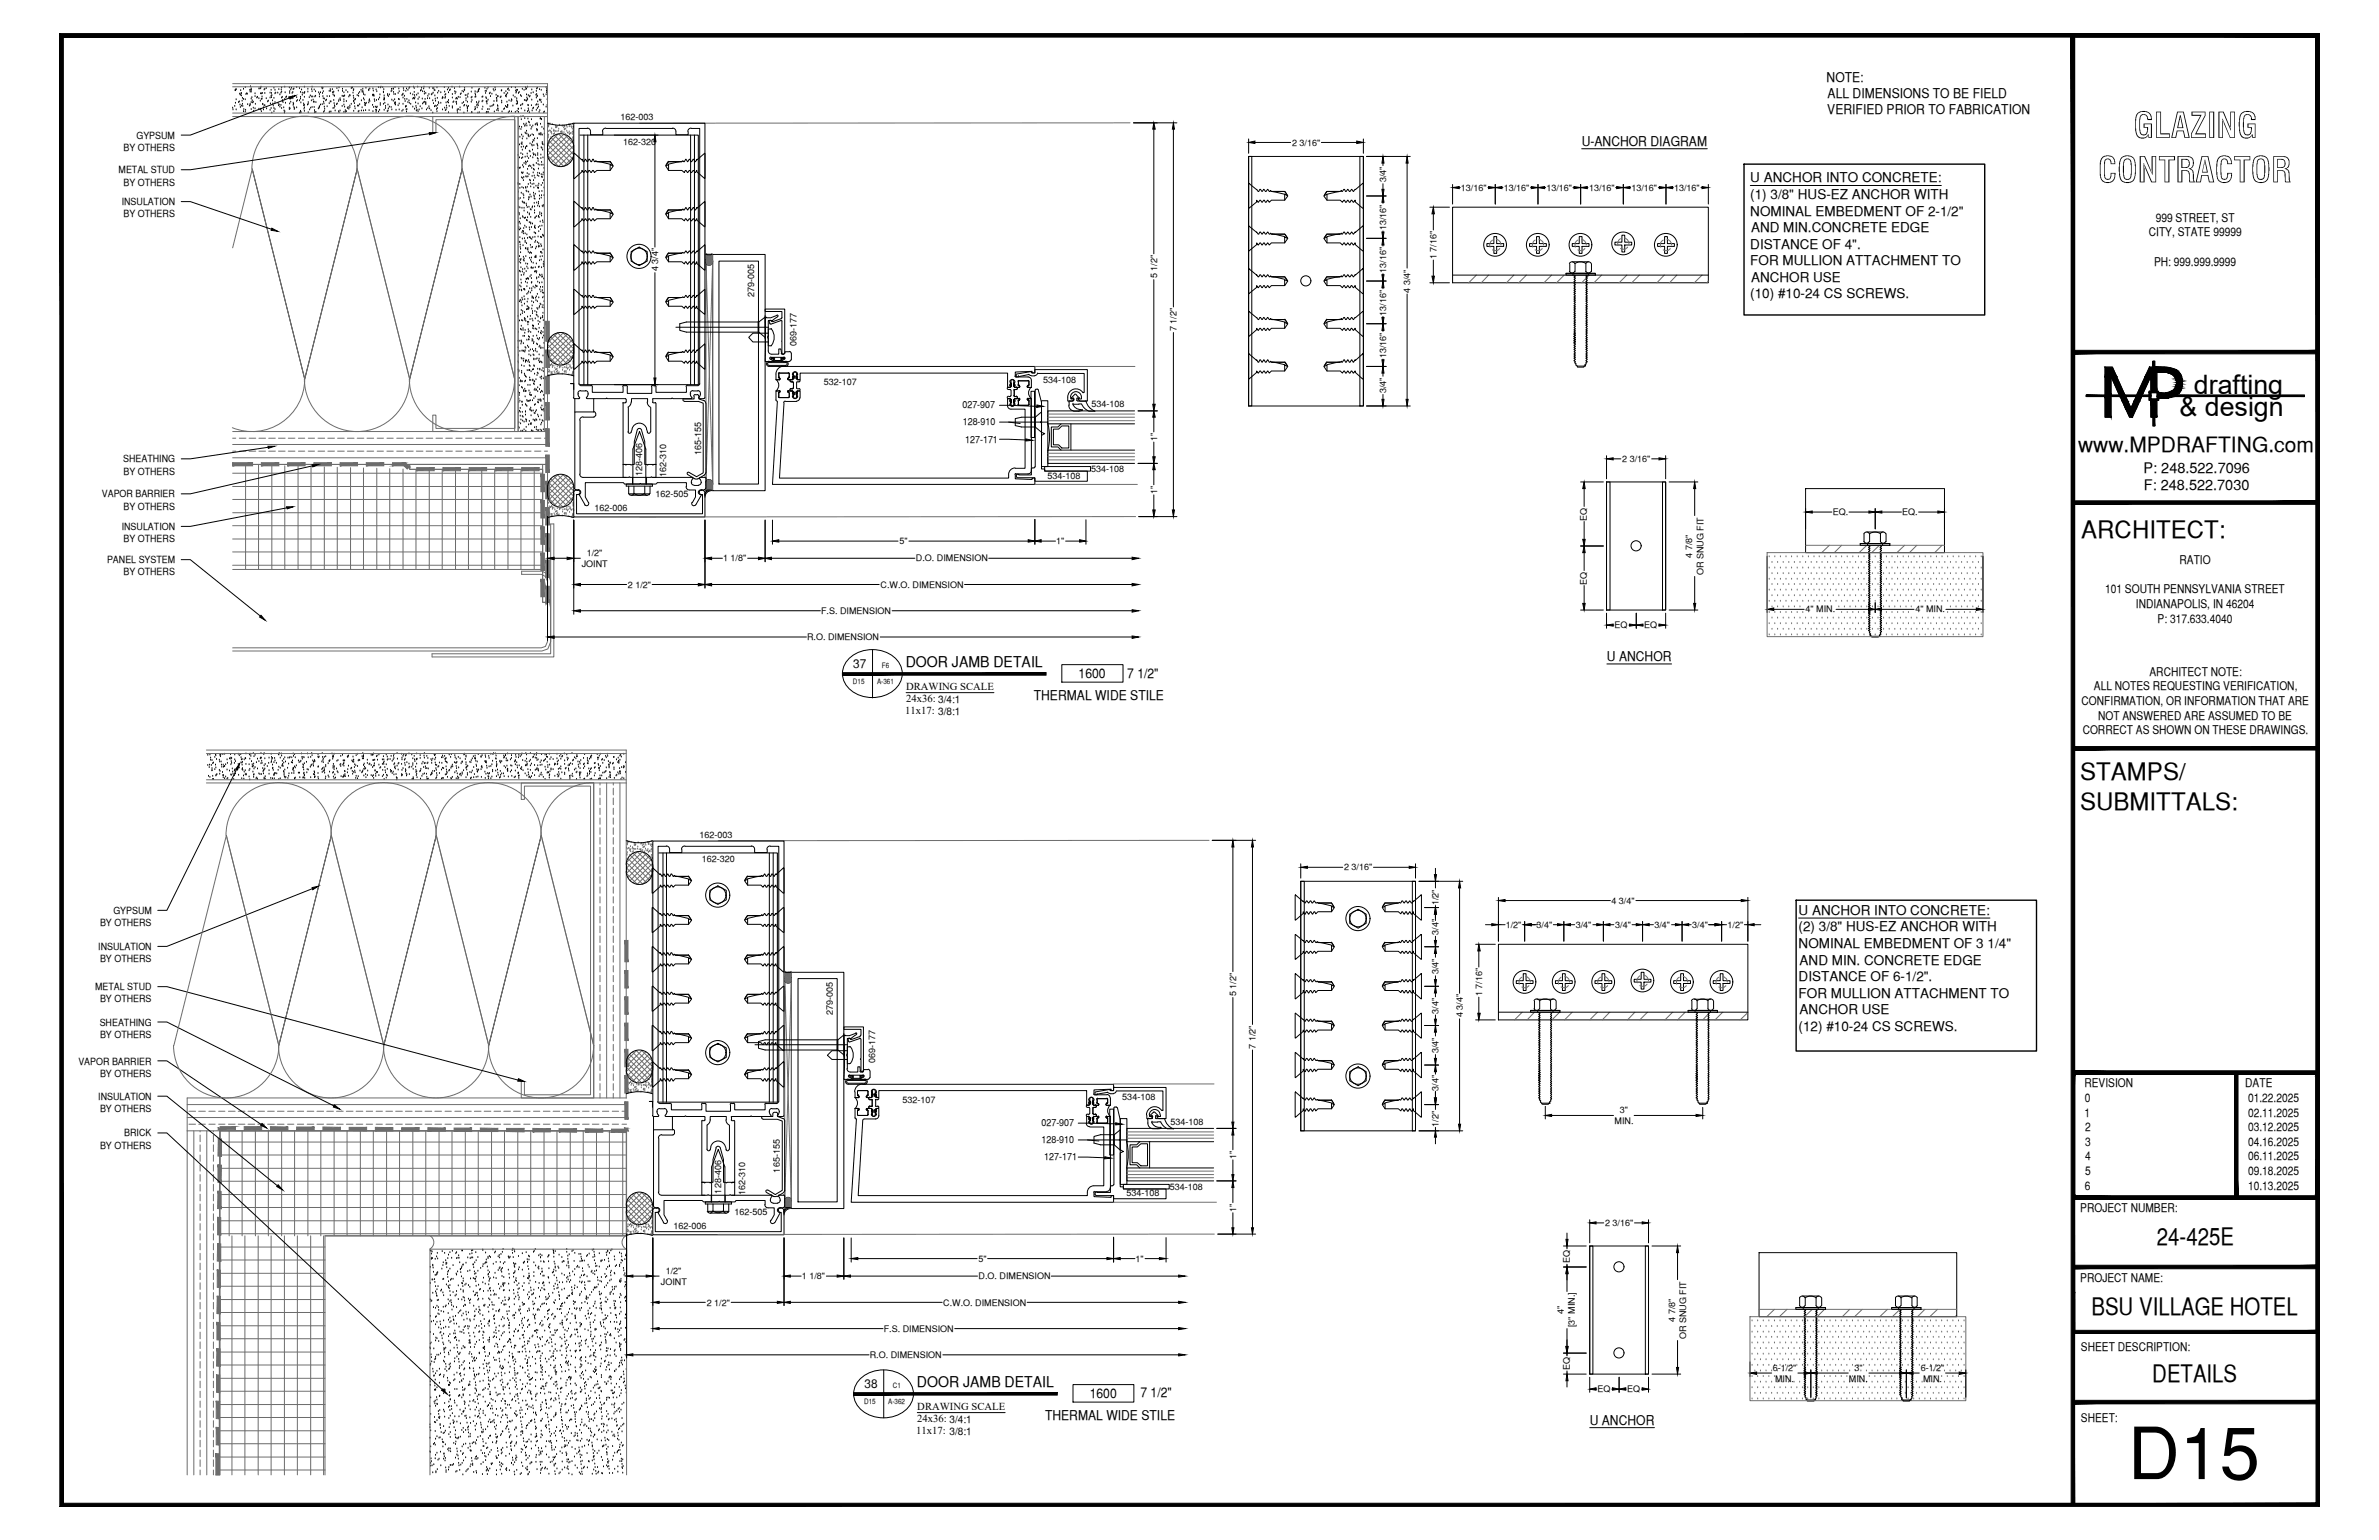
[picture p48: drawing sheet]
<svg xmlns="http://www.w3.org/2000/svg" width="432mm" height="279mm" viewBox="0 0 432 279" stroke-linecap="round" stroke-linejoin="round" font-family="sans-serif">
<defs><g id="words">
<text font-size="13.1" x="386.2" y="268.4">D15</text>
<g font-size="6.3">
<text x="387.2" y="25">GLAZING</text>
<text x="380.8" y="33.1">CONTRACTOR</text>
</g>
<g font-size="4.9">
<text x="398.2" y="71.5">drafting</text>
<text x="395.6" y="75.5">&amp; design</text>
</g>
<g font-size="4.4">
<text x="377.8" y="97.5">ARCHITECT:</text>
<text x="377.6" y="141.5">STAMPS/</text>
<text x="377.6" y="146.9">SUBMITTALS:</text>
<text x="391.5" y="225.8">24-425E</text>
<text x="379.6" y="238.5">BSU VILLAGE HOTEL</text>
<text x="390.7" y="250.7">DETAILS</text>
</g>
<text font-size="3.8" x="377.2" y="82">www.MPDRAFTING.com</text>
<g font-size="2.7">
<text x="164.4" y="121.1">DOOR JAMB DETAIL</text>
<text x="166.4" y="251.7">DOOR JAMB DETAIL</text>
</g>
<g font-size="2.6">
<text x="389.1" y="85.8">P: 248.522.7096</text>
<text x="389.1" y="89">F: 248.522.7030</text>
</g>
<g font-size="2.4">
<text x="331.5" y="14.8">NOTE:</text>
<text x="331.7" y="17.8">ALL DIMENSIONS TO BE FIELD</text>
<text x="331.7" y="20.8">VERIFIED PRIOR TO FABRICATION</text>
<text x="287.1" y="26.5">U-ANCHOR DIAGRAM</text>
<text x="317.7" y="33.1">U ANCHOR INTO CONCRETE:</text>
<text x="317.7" y="36.1">(1) 3/8&quot; HUS-EZ ANCHOR WITH</text>
<text x="317.7" y="39.1">NOMINAL EMBEDMENT OF 2-1/2&quot;</text>
<text x="317.7" y="45.1">DISTANCE OF 4&quot;.</text>
<text x="317.8" y="42.1">AND MIN.CONCRETE EDGE</text>
<text x="317.7" y="48.1">FOR MULLION ATTACHMENT TO</text>
<text x="317.8" y="51.1">ANCHOR USE</text>
<text x="317.7" y="54.1">(10) #10-24 CS SCREWS.</text>
<text x="291.7" y="119.9">U ANCHOR</text>
<text x="195.8" y="123">1600</text>
<text x="204.6" y="123">7 1/2&quot;</text>
<text x="187.6" y="126.9">THERMAL WIDE STILE</text>
<text x="326.5" y="166">U ANCHOR INTO CONCRETE:</text>
<text x="326.5" y="169">(2) 3/8&quot; HUS-EZ ANCHOR WITH</text>
<text x="326.5" y="172">NOMINAL EMBEDMENT OF 3 1/4&quot;</text>
<text x="326.5" y="178">DISTANCE OF 6-1/2&quot;.</text>
<text x="326.6" y="175">AND MIN. CONCRETE EDGE</text>
<text x="326.5" y="181">FOR MULLION ATTACHMENT TO</text>
<text x="326.6" y="184">ANCHOR USE</text>
<text x="326.5" y="187">(12) #10-24 CS SCREWS.</text>
<text x="189.7" y="257.6">THERMAL WIDE STILE</text>
<text x="197.8" y="253.7">1600</text>
<text x="207" y="253.4">7 1/2&quot;</text>
<text x="288.5" y="258.5">U ANCHOR</text>
</g>
<g font-size="2.2">
<text x="391.3" y="40.2">999 STREET, ST</text>
<text x="390" y="42.9">CITY, STATE 99999</text>
<text x="391" y="48.2">PH: 999.999.9999</text>
<text x="382.1" y="107.6">101 SOUTH PENNSYLVANIA STREET</text>
<text x="395.6" y="102.3">RATIO</text>
<text x="387.7" y="110.3">INDIANAPOLIS, IN 46204</text>
<text x="391.6" y="113">P: 317.633.4040</text>
<text x="154.9" y="121.2">37</text>
<text x="380" y="125.2">ALL NOTES REQUESTING VERIFICATION,</text>
<text x="390.1" y="122.6">ARCHITECT NOTE:</text>
<text x="377.8" y="127.9">CONFIRMATION, OR INFORMATION THAT ARE</text>
<text x="380.8" y="130.6">NOT ANSWERED ARE ASSUMED TO BE</text>
<text x="378" y="133.2">CORRECT AS SHOWN ON THESE DRAWINGS.</text>
<text x="378.3" y="197.3">REVISION</text>
<text x="407.5" y="197.3">DATE</text>
<text x="378.3" y="202.6">1</text>
<text x="378.4" y="200">0</text>
<text x="408" y="200">01.22.2025</text>
<text x="408" y="202.6">02.11.2025</text>
<text x="378.5" y="205.2">2</text>
<text x="378.5" y="207.9">3</text>
<text x="408" y="205.2">03.12.2025</text>
<text x="408" y="207.9">04.16.2025</text>
<text x="378.4" y="215.8">6</text>
<text x="378.5" y="210.5">4</text>
<text x="378.5" y="213.2">5</text>
<text x="408" y="210.5">06.11.2025</text>
<text x="408" y="213.2">09.18.2025</text>
<text x="408" y="215.8">10.13.2025</text>
<text x="377.6" y="219.9">PROJECT NUMBER:</text>
<text x="377.6" y="232.5">PROJECT NAME:</text>
<text x="377.7" y="245.2">SHEET DESCRIPTION:</text>
<text x="156.9" y="251.8">38</text>
<text x="377.7" y="257.9">SHEET:</text>
</g>
<g font-size="1.9">
<text x="164.5" y="125.2">DRAWING SCALE</text>
<text x="164.3" y="129.6">11x17: 3/8:1</text>
<text x="164.5" y="127.4">24x36: 3/4:1</text>
<text x="166.5" y="255.8">DRAWING SCALE</text>
<text x="166.3" y="260.2">11x17: 3/8:1</text>
<text x="166.5" y="258.1">24x36: 3/4:1</text>
</g>
<g font-size="1.8">
<text x="22.4" y="27.4">BY OTHERS</text>
<text x="24.8" y="25.1">GYPSUM</text>
<text x="21.5" y="31.4">METAL STUD</text>
<text x="22.4" y="33.7">BY OTHERS</text>
<text x="22.1" y="37.2">INSULATION</text>
<text x="22.4" y="39.4">BY OTHERS</text>
<text x="174.7" y="74.1">027-907</text>
<text x="174.8" y="77.2">128-910</text>
<text x="22.4" y="83.9">SHEATHING</text>
<text x="175.2" y="80.3">127-171</text>
<text x="22.4" y="86.1">BY OTHERS</text>
<text x="18.5" y="90.2">VAPOR BARRIER</text>
<text x="22.4" y="92.5">BY OTHERS</text>
<text x="22.1" y="96.2">INSULATION</text>
<text x="22.4" y="98.4">BY OTHERS</text>
<text x="19.4" y="102.2">PANEL SYSTEM</text>
<text x="22.4" y="104.4">BY OTHERS</text>
<text x="20.6" y="165.9">GYPSUM</text>
<text x="17.8" y="172.4">INSULATION</text>
<text x="18.2" y="168">BY OTHERS</text>
<text x="17.3" y="179.6">METAL STUD</text>
<text x="18.2" y="174.6">BY OTHERS</text>
<text x="18.2" y="181.9">BY OTHERS</text>
<text x="18.1" y="186.1">SHEATHING</text>
<text x="18.2" y="188.3">BY OTHERS</text>
<text x="14.2" y="193.2">VAPOR BARRIER</text>
<text x="18.2" y="195.3">BY OTHERS</text>
<text x="17.8" y="199.5">INSULATION</text>
<text x="18.2" y="201.7">BY OTHERS</text>
<text x="18.2" y="208.4">BY OTHERS</text>
<text x="22.5" y="206.2">BRICK</text>
<text x="189" y="204.3">027-907</text>
<text x="189" y="207.3">128-910</text>
<text x="189.5" y="210.5">127-171</text>
</g>
<g font-size="1.6">
<text x="112.6" y="21.8">162-003</text>
<text x="113.1" y="26.2">162-320</text>
<text x="234.5" y="26.4">2 3/16&quot;</text>
<text x="251.6" y="33.1" transform="rotate(-90 251.6 33.1)">3/4&quot;</text>
<text x="265.2" y="34.6">13/16&quot;</text>
<text x="272.9" y="34.6">13/16&quot;</text>
<text x="280.7" y="34.6">13/16&quot;</text>
<text x="288.4" y="34.6">13/16&quot;</text>
<text x="296.1" y="34.6">13/16&quot;</text>
<text x="303.8" y="34.6">13/16&quot;</text>
<text x="251.6" y="41.8" transform="rotate(-90 251.6 41.8)">13/16&quot;</text>
<text x="260.7" y="47.1" transform="rotate(-90 260.7 47.1)">1 7/16&quot;</text>
<text x="119.4" y="49.2" transform="rotate(-90 119.4 49.2)">4 3/4&quot;</text>
<text x="136.9" y="53.9" transform="rotate(-90 136.9 53.9)">279-005</text>
<text x="210.1" y="50.5" transform="rotate(-90 210.1 50.5)">5 1/2&quot;</text>
<text x="251.6" y="49.5" transform="rotate(-90 251.6 49.5)">13/16&quot;</text>
<text x="256" y="53.1" transform="rotate(-90 256 53.1)">4 3/4&quot;</text>
<text x="251.6" y="57.3" transform="rotate(-90 251.6 57.3)">13/16&quot;</text>
<text x="144.6" y="62.7" transform="rotate(-90 144.6 62.7)">069-177</text>
<text x="213.6" y="60.1" transform="rotate(-90 213.6 60.1)">7 1/2&quot;</text>
<text x="251.6" y="65" transform="rotate(-90 251.6 65)">13/16&quot;</text>
<text x="149.5" y="69.8">532-107</text>
<text x="189.4" y="69.4">534-108</text>
<text x="251.6" y="71.3" transform="rotate(-90 251.6 71.3)">3/4&quot;</text>
<text x="198.1" y="73.9">534-108</text>
<text x="127.3" y="82.5" transform="rotate(-90 127.3 82.5)">165-155</text>
<text x="210.1" y="80.1" transform="rotate(-90 210.1 80.1)">1&quot;</text>
<text x="294.4" y="83.8">2 3/16&quot;</text>
<text x="116.6" y="86.4" transform="rotate(-90 116.6 86.4)">128-406</text>
<text x="120.9" y="86.6" transform="rotate(-90 120.9 86.6)">162-310</text>
<text x="190.1" y="86.9">534-108</text>
<text x="198.1" y="85.6">534-108</text>
<text x="210.1" y="89.7" transform="rotate(-90 210.1 89.7)">1&quot;</text>
<text x="107.9" y="92.7">162-006</text>
<text x="119" y="90.2">162-505</text>
<text x="288" y="94.5" transform="rotate(-90 288 94.5)">EQ</text>
<text x="332.7" y="93.4">EQ.</text>
<text x="345.2" y="93.4">EQ.</text>
<text x="106.5" y="100.9">1/2&quot;</text>
<text x="131.3" y="101.9">1 1/8&quot;</text>
<text x="163.3" y="98.7">5&quot;</text>
<text x="166.2" y="101.9">D.O. DIMENSION</text>
<text x="191.7" y="98.7">1&quot;</text>
<text x="307.1" y="101.2" transform="rotate(-90 307.1 101.2)">4 7/8&quot;</text>
<text x="105.6" y="102.9">JOINT</text>
<text x="114" y="106.6">2 1/2&quot;</text>
<text x="159.8" y="106.6">C.W.O. DIMENSION</text>
<text x="288" y="106.1" transform="rotate(-90 288 106.1)">EQ</text>
<text x="309.2" y="104.3" transform="rotate(-90 309.2 104.3)">OR SNUG FIT</text>
<text x="149" y="111.4">F.S. DIMENSION</text>
<text x="293.1" y="113.9">EQ</text>
<text x="298.4" y="113.9">EQ</text>
<text x="327.7" y="111.1">4&quot; MIN.</text>
<text x="347.7" y="111.1">4&quot; MIN.</text>
<text x="146.5" y="116.1">R.O. DIMENSION</text>
<text x="126.9" y="152">162-003</text>
<text x="127.4" y="156.5">162-320</text>
<text x="244" y="157.9">2 3/16&quot;</text>
<text x="261.1" y="164.2" transform="rotate(-90 261.1 164.2)">1/2&quot;</text>
<text x="292.5" y="164">4 3/4&quot;</text>
<text x="261.1" y="169.6" transform="rotate(-90 261.1 169.6)">3/4&quot;</text>
<text x="273.3" y="168.3">1/2&quot;</text>
<text x="278.9" y="168.3">3/4&quot;</text>
<text x="286" y="168.3">3/4&quot;</text>
<text x="293.2" y="168.3">3/4&quot;</text>
<text x="300.3" y="168.3">3/4&quot;</text>
<text x="307.1" y="168.3">3/4&quot;</text>
<text x="313.6" y="168.3">1/2&quot;</text>
<text x="261.1" y="176.8" transform="rotate(-90 261.1 176.8)">3/4&quot;</text>
<text x="151.2" y="184.1" transform="rotate(-90 151.2 184.1)">279-005</text>
<text x="224.3" y="180.7" transform="rotate(-90 224.3 180.7)">5 1/2&quot;</text>
<text x="261.1" y="183.9" transform="rotate(-90 261.1 183.9)">3/4&quot;</text>
<text x="265.5" y="184.6" transform="rotate(-90 265.5 184.6)">4 3/4&quot;</text>
<text x="269" y="180.8" transform="rotate(-90 269 180.8)">1 7/16&quot;</text>
<text x="227.9" y="190.3" transform="rotate(-90 227.9 190.3)">7 1/2&quot;</text>
<text x="261.1" y="191.1" transform="rotate(-90 261.1 191.1)">3/4&quot;</text>
<text x="158.9" y="192.9" transform="rotate(-90 158.9 192.9)">069-177</text>
<text x="261.1" y="197.9" transform="rotate(-90 261.1 197.9)">3/4&quot;</text>
<text x="163.8" y="200.1">532-107</text>
<text x="203.7" y="199.6">534-108</text>
<text x="293.1" y="204">MIN.</text>
<text x="294" y="202">3&quot;</text>
<text x="212.5" y="204.1">534-108</text>
<text x="261.1" y="204.4" transform="rotate(-90 261.1 204.4)">1/2&quot;</text>
<text x="141.5" y="212.7" transform="rotate(-90 141.5 212.7)">165-155</text>
<text x="212.3" y="215.8">534-108</text>
<text x="224.3" y="210.3" transform="rotate(-90 224.3 210.3)">1&quot;</text>
<text x="130.9" y="216.5" transform="rotate(-90 130.9 216.5)">128-406</text>
<text x="133.3" y="220.5">162-505</text>
<text x="135.3" y="216.9" transform="rotate(-90 135.3 216.9)">162-310</text>
<text x="204.5" y="217">534-108</text>
<text x="224.3" y="219.9" transform="rotate(-90 224.3 219.9)">1&quot;</text>
<text x="122.2" y="222.9">162-006</text>
<text x="291.3" y="222.4">2 3/16&quot;</text>
<text x="120" y="233.1">JOINT</text>
<text x="120.8" y="231.1">1/2&quot;</text>
<text x="145.5" y="232.1">1 1/8&quot;</text>
<text x="177.6" y="232.1">D.O. DIMENSION</text>
<text x="177.6" y="228.9">5&quot;</text>
<text x="206.1" y="229">1&quot;</text>
<text x="284.9" y="229.2" transform="rotate(-90 284.9 229.2)">EQ</text>
<text x="128.3" y="236.9">2 1/2&quot;</text>
<text x="171.2" y="236.9">C.W.O. DIMENSION</text>
<text x="283.8" y="238.4" transform="rotate(-90 283.8 238.4)">4&quot;</text>
<text x="304" y="239.8" transform="rotate(-90 304 239.8)">4 7/8&quot;</text>
<text x="160.4" y="241.6">F.S. DIMENSION</text>
<text x="285.8" y="240.8" transform="rotate(-90 285.8 240.8)">[3&quot; MIN.]</text>
<text x="306.1" y="243" transform="rotate(-90 306.1 243)">OR SNUG FIT</text>
<text x="157.9" y="246.4">R.O. DIMENSION</text>
<text x="284.9" y="248.6" transform="rotate(-90 284.9 248.6)">EQ</text>
<text x="321.8" y="248.7">6-1/2&quot;</text>
<text x="322.2" y="250.7">MIN.</text>
<text x="335.6" y="250.7">MIN.</text>
<text x="336.6" y="248.7">3&quot;</text>
<text x="348.6" y="248.7">6-1/2&quot;</text>
<text x="349.1" y="250.7">MIN.</text>
<text x="289.9" y="252.5">EQ</text>
<text x="295.3" y="252.5">EQ</text>
</g>
<g font-size="1.3">
<text x="154.8" y="124.1">D15</text>
<text x="159.2" y="124.1">A-361</text>
<text x="160.1" y="121.2">F6</text>
<text x="162.1" y="251.8">C1</text>
<text x="156.8" y="254.8">D15</text>
<text x="161.2" y="254.8">A-362</text>
</g>
</g></defs>
<!-- layer: SURROUNDING CONDITIONS -->
<g fill="none" stroke="#6c6c6c" stroke-width=".18">
<path d="M42.2 15.2h57.2v63.1h-57.2M42.2 15.7h57.2M42.2 21.1h57.2M42.2 20.5h57.2M45.7 30.6a9.6 9.6 0 0 1 9.6-9.5 9.6 9.6 0 0 1 9.5 9.5M45.8 30.7l-3.6 14.3M64.8 30.6a9.6 9.6 0 0 1 9.5-9.5 9.6 9.6 0 0 1 9.6 9.5M64.8 30.7l-9.5 38.1 9.5-38.1M64.8 30.7l9.6 38.1M78.5 21.1h15.5v57.2h-15.5v-3h.6v2.4h14.4v-56h-14.4v2.4h-.6zM83.9 30.7l-9.5 38.1 9.5-38.1M83.9 30.7l9.5 38.1"/>
<path d="M93.4 21.1a9.6 9.6 0 0 0-9.6 9.5M93.4 21.1v57.2M94 21.1v57.2M98.8 21.1v57.2M99.4 28.3l2 1.9M99.4 26.3l3.6 3.6M99.7 25.6l3.9 3.9M100.1 25l3.8 3.8M100.6 24.6l3.5 3.5M101.3 24.3l-1.9 1.9M101.4 24.3l2.7 2.8M102.3 24.4l-2.9 2.8 2.9 3"/>
<path d="M102.4 24.4l1.7 1.6M103 24.6l-3.6 3.6M103.5 25.1l-3.9 3.9M103.9 25.7l-3.8 3.8M104.1 28.4l-1.7 1.8M104.1 26.4l-3.5 3.6M104.1 27.4l-2.8 2.8M128.1 47.4l1.2 40.4v-40.4h-1.2v40.4h1.2M129.3 47.4l-1.2 40.4M268 49.9l-1.4 1.4M270.2 49.9l-1.3 1.4M274.8 49.9l-1.4 1.4"/>
<path d="M277.1 49.9l-1.4 1.4M281.6 49.9l-1.4 1.4M283.9 49.9l-1.4 1.4M288.4 49.9l-1.3 1.4M290.7 49.9l-1.4 1.4M295.3 49.9l-1.4 1.4M297.6 49.9l-1.4 1.4M302.1 49.9l-1.4 1.4M304.4 49.9l-1.4 1.4M308.9 49.9l-1.4 1.4M310.1 51l-.3 .3M42.2 79.5h.6"/>
<path d="M43.4 79.5h1.2M45.2 79.5h1.2M47 79.5h1.2M48.8 79.5h1.2M50.5 79.5h1.3M52.3 79.5h1.2M54.2 79.5h1.1M55.2 68.7a9.6 9.6 0 0 0 9.6 9.6 9.6 9.6 0 0 0 9.6-9.6M55.3 68.7a9.6 9.6 0 0 1-13.1 8.9M55.3 68.8l-9.5-38.1 9.5 38.1M55.9 79.5h1.2M57.7 79.5h1.2"/>
<path d="M59.5 79.5h1.2M61.3 79.5h1.2M63.1 79.5h1.2M64.8 79.5h1.2M66.6 79.5h1.2M68.5 79.5h1.1M70.2 79.5h1.2M72 79.5h1.2M73.8 79.5h1.2M74.3 68.7a9.6 9.6 0 0 0 9.6 9.6 9.6 9.6 0 0 0 9.5-9.6M75.6 79.5h1.2M77.3 79.5h1.2"/>
<path d="M79.1 79.5h1.2M80.9 79.5h1.2M82.7 79.5h1.2M84.5 79.5h1.2M86.3 79.5h1.2M88.1 79.5h1.2M89.9 79.5h1.2M91.6 79.5h1.2M93.4 79.5h1.2M95.2 79.5h1.2M97 79.5h1.2M98.8 79.5h.6"/>
<path d="M99.4 62.5l3.5 3.5M99.4 63.5l2.8 2.7M99.4 62.2l1.8-1.8 2.9 2.9-2.8 2.9M99.5 64.6l1.6 1.6M99.6 61.7l3.8 3.9M99.9 61.2l4 3.8M100.5 60.7l3.6 3.6M102.2 60.4l1.9 1.9M102.2 60.4l-2.8 2.8M102.9 60.6l-3.5 3.5M103.5 61.1l-3.9 3.8M103.9 61.7l-3.9 3.8"/>
<path d="M104.1 64.4l-1.9 1.8M104.1 62.4l-3.5 3.6M42.2 97.8h56.3M42.2 95.4h56.3M42.2 93h56.3M42.2 90.6h56.3M42.2 88.3h56.3M42.2 85.9h56.3M42.2 80.6h57.2M42.2 83.1h57.2M42.2 81.9h.6M42.2 83.9v.6"/>
<path d="M43.4 81.9h1.2M44.6 84.3v19M45.2 81.9h1.2M46.9 84.4v18.9M47 81.9h1.2M48.8 81.9h1.2M49.3 84.5v18.8M50.5 81.9h1.3M51.7 84.5v18.8M52.3 81.9h1.2M54.1 84.6v18.7M54.2 81.9h1.1"/>
<path d="M55.9 81.9h1.2M56.5 84.6v18.7M57.7 81.9h1.2M58.9 84.7v18.6M59.5 81.9h1.2M61.2 84.8v18.5M61.3 81.9h1.2M63.1 81.9h1.2M63.6 84.8v18.5M64.8 81.9h1.2M66 84.9v18.4M66.6 81.9h1.2"/>
<path d="M68.4 85v18.3M68.5 81.9h1.1M70.2 81.9h1.2M70.7 85v18.3M72 81.9h1.2M73.2 85.1v18.2M73.8 81.9h1.2M74.4 84.3h25v25h-.9v-24.1h-24.1zM75.5 85.2v18.1M75.6 81.9h1.2M77.3 81.9h1.2M77.9 85.2v18.1"/>
<path d="M79.1 81.9h1.2M80.3 85.2v18.1M80.9 81.9h1.2M82.7 85.2v18.1M82.7 81.9h1.2M84.5 81.9h1.2M85 85.2v18.1M86.3 81.9h1.2M87.4 85.2v18.1M88.1 81.9h1.2M89.8 85.2v18.1M89.9 81.9h1.2"/>
<path d="M91.6 81.9h1.2M92.2 85.2v18.1M93.4 81.9h1.2M94.6 85.2v18.1M95.2 81.9h1.2M97 85.2v18.1M97 81.9h1.2M98.8 81.9h.6M99.4 84.3h-57.2h56.3v19h-56.3M99.4 88.3l3.5 3.5M99.4 89.2l2.8 2.8M99.4 87.9l1.8-1.7 2.9 2.9-2.8 2.8"/>
<path d="M99.5 90.3l1.6 1.6M99.6 87.5l3.8 3.8M99.9 95.1h.6v24.1h-22.1v-.6h21.5zM99.9 86.9l4 3.8M100.5 86.4l3.6 3.6M102.2 86.1l1.9 2M102.2 86.1l-2.8 2.9M102.9 86.4l-3.5 3.5M103.5 86.8l-3.9 3.9M103.9 87.4l-3.9 3.8M104.1 90.1l-1.9 1.9M104.1 88.1l-3.5 3.6"/>
<path d="M327.7 98.9h25.2M332 98.9l-1.4 1.4M334.3 98.9l-1.4 1.4M338.8 98.9l-1.4 1.4M341.1 98.9l-1.4 1.4M345.7 98.9l-1.4 1.4M347.9 98.9l-1.3 1.4M352.5 98.9l-1.3 1.4M42.2 117.5h56l.8-.2 .4-.9v-10.9l-.4-.9-.8-.4h-3.5v-.6h3.7l1 .5 .5 1.2v11.2l-.5 1.2-1 .4h-56.2M42.2 102.6h56.3M42.2 100.1h56.3M320.7 100.3h39.2v15.2h-39.2z"/>
<path d="M321.1 101h.1M321.1 103.1h.1M321.1 105.1h.1M321.1 107.1h.1M321.1 109.1h.1M321.1 111.1h.1M321.1 113.2h.1M321.1 115.2h.1M321.6 102h.1M321.6 104.1h.1M321.6 106h.1M321.6 108.1h.1"/>
<path d="M321.6 110.1h.1M321.6 112.1h.1M321.6 114.2h.1M322.1 101h.1M322.1 103.1h.1M322.1 105.1h.1M322.1 107.1h.1M322.1 109.1h.1M322.1 111.1h.1M322.1 113.2h.1M322.1 115.2h.1M322.6 102h.1"/>
<path d="M322.6 104.1h.1M322.6 106h.1M322.6 108.1h.1M322.6 110.1h.1M322.6 112.1h.1M322.6 114.2h.1M323.2 101h.1M323.2 103.1h.1M323.2 105.1h.1M323.2 107.1h.1M323.2 109.1h.1M323.2 111.1h.1"/>
<path d="M323.2 113.2h.1M323.2 115.2h.1M323.7 102h.1M323.7 104.1h.1M323.7 106h.1M323.7 108.1h.1M323.7 110.1h.1M323.7 112.1h.1M323.7 114.2h.1M324.2 101h.1M324.2 103.1h.1M324.2 105.1h.1"/>
<path d="M324.2 107.1h.1M324.2 109.1h.1M324.2 111.1h.1M324.2 113.2h.1M324.2 115.2h.1M324.7 102h.1M324.7 104.1h.1M324.7 106h.1M324.7 108.1h.1M324.7 110.1h.1M324.7 112.1h.1M324.7 114.2h.1"/>
<path d="M325.2 101h.1M325.2 103.1h.1M325.2 105.1h.1M325.2 107.1h.1M325.2 109.1h.1M325.2 111.1h.1M325.2 113.2h.1M325.2 115.2h.1M325.7 102h.1M325.7 104.1h.1M325.7 106h.1M325.7 108.1h.1"/>
<path d="M325.7 110.1h.1M325.7 112.1h.1M325.7 114.2h.1M326.2 101h.1M326.2 103.1h.1M326.2 105.1h.1M326.2 107.1h.1M326.2 109.1h.1M326.2 111.1h.1M326.2 113.2h.1M326.2 115.2h.1M326.7 102h.1"/>
<path d="M326.7 104.1h.1M326.7 106h.1M326.7 108.1h.1M326.7 110.1h.1M326.7 112.1h.1M326.7 114.2h.1M327.2 101h.1M327.2 103.1h.1M327.2 105.1h.1M327.2 107.1h.1M327.2 109.1h.1M327.2 111.1h.1"/>
<path d="M327.2 113.2h.1M327.2 115.2h.1M327.7 102h.1M327.7 104.1h.1M327.7 106h.1M327.7 108.1h.1M327.7 112.1h.1M327.7 114.2h.1M328.2 101h.1M328.2 103.1h.1M328.2 105.1h.1M328.2 107.1h.1"/>
<path d="M328.2 109.1h.1M328.2 113.2h.1M328.2 115.2h.1M328.7 102h.1M328.7 104.1h.1M328.7 106h.1M328.7 108.1h.1M328.7 112.1h.1M328.7 114.2h.1M329.2 101h.1M329.2 103.1h.1M329.2 105.1h.1"/>
<path d="M329.2 107.1h.1M329.2 109.1h.1M329.2 113.2h.1M329.2 115.2h.1M329.8 102h.1M329.8 104.1h.1M329.8 106h.1M329.8 108.1h.1M329.8 112.1h.1M329.8 114.2h.1M330.2 101h.1M330.2 103.1h.1"/>
<path d="M330.2 105.1h.1M330.2 107.1h.1M330.2 109.1h.1M330.2 113.2h.1M330.2 115.2h.1M330.7 102h.1M330.7 104.1h.1M330.7 106h.1M330.7 108.1h.1M330.7 112.1h.1M330.7 114.2h.1M331.2 101h.1"/>
<path d="M331.2 103.1h.1M331.2 105.1h.1M331.2 107.1h.1M331.2 109.1h.1M331.2 113.2h.1M331.2 115.2h.1M331.7 102h.1M331.7 104.1h.1M331.7 106h.1M331.7 108.1h.1M331.7 112.1h.1M331.7 114.2h.1"/>
<path d="M332.2 101h.1M332.2 103.1h.1M332.2 105.1h.1M332.2 107.1h.1M332.2 109.1h.1M332.2 113.2h.1M332.2 115.2h.1M332.7 102h.1M332.7 104.1h.1M332.7 106h.1M332.7 108.1h.1M332.7 112.1h.1"/>
<path d="M332.7 114.2h.1M333.2 101h.1M333.2 103.1h.1M333.2 105.1h.1M333.2 107.1h.1M333.2 109.1h.1M333.2 113.2h.1M333.2 115.2h.1M333.8 102h.1M333.8 104.1h.1M333.8 106h.1M333.8 108.1h.1"/>
<path d="M333.8 110.1h.1M333.8 112.1h.1M333.8 114.2h.1M334.3 101h.1M334.3 103.1h.1M334.3 105.1h.1M334.3 107.1h.1M334.3 109.1h.1M334.3 111.1h.1M334.3 113.2h.1M334.3 115.2h.1M334.8 102h.1"/>
<path d="M334.8 104.1h.1M334.8 106h.1M334.8 108.1h.1M334.8 110.1h.1M334.8 112.1h.1M334.8 114.2h.1M335.3 101h.1M335.3 103.1h.1M335.3 105.1h.1M335.3 107.1h.1M335.3 109.1h.1M335.3 111.1h.1"/>
<path d="M335.3 113.2h.1M335.3 115.2h.1M335.8 102h.1M335.8 104.1h.1M335.8 106h.1M335.8 108.1h.1M335.8 110.1h.1M335.8 112.1h.1M335.8 114.2h.1M336.3 101h.1M336.3 103.1h.1M336.3 105.1h.1"/>
<path d="M336.3 107.1h.1M336.3 109.1h.1M336.3 111.1h.1M336.3 113.2h.1M336.3 115.2h.1M336.8 102h.1M336.8 104.1h.1M336.8 106h.1M336.8 108.1h.1M336.8 110.1h.1M336.8 112.1h.1M336.8 114.2h.1"/>
<path d="M337.3 101h.1M337.3 103.1h.1M337.3 105.1h.1M337.3 107.1h.1M337.3 109.1h.1M337.3 111.1h.1M337.3 113.2h.1M337.3 115.2h.1M337.8 102h.1M337.8 104.1h.1M337.8 106h.1M337.8 108.1h.1"/>
<path d="M337.8 110.1h.1M337.8 112.1h.1M337.8 114.2h.1M338.3 101h.1M338.3 103.1h.1M338.3 105.1h.1M338.3 107.1h.1M338.3 109.1h.1M338.3 111.1h.1M338.3 113.2h.1M338.3 115.2h.1M338.8 102h.1"/>
<path d="M338.8 104.1h.1M338.8 106h.1M338.8 108.1h.1M338.8 110.1h.1M338.8 112.1h.1M338.8 114.2h.1M339.3 101h.1M339.3 103.1h.1M339.3 105.1h.1M339.3 107.1h.1M339.3 109.1h.1M339.3 111.1h.1"/>
<path d="M339.3 113.2h.1M339.3 115.2h.1M339.9 102h.1M339.9 104.1h.1M339.9 106h.1M339.9 108.1h.1M339.9 110.1h.1M339.9 112.1h.1M339.9 114.2h.1M340.4 101h.1M340.4 103.1h.1M340.4 105.1h.1"/>
<path d="M340.4 107.1h.1M340.4 109.1h.1M340.4 111.1h.1M340.4 113.2h.1M340.4 115.2h.1M340.9 102h.1M340.9 104.1h.1M340.9 106h.1M340.9 108.1h.1M340.9 110.1h.1M340.9 112.1h.1M340.9 114.2h.1"/>
<path d="M341.4 101h.1M341.4 103.1h.1M341.4 105.1h.1M341.4 107.1h.1M341.4 109.1h.1M341.4 111.1h.1M341.4 113.2h.1M341.4 115.2h.1M341.9 102h.1M341.9 104.1h.1M341.9 106h.1M341.9 108.1h.1"/>
<path d="M341.9 110.1h.1M341.9 112.1h.1M341.9 114.2h.1M342.4 101h.1M342.4 103.1h.1M342.4 105.1h.1M342.4 107.1h.1M342.4 109.1h.1M342.4 111.1h.1M342.4 113.2h.1M342.4 115.2h.1M342.9 102h.1"/>
<path d="M342.9 104.1h.1M342.9 106h.1M342.9 108.1h.1M342.9 110.1h.1M342.9 112.1h.1M342.9 114.2h.1M343.4 101h.1M343.4 103.1h.1M343.4 105.1h.1M343.4 107.1h.1M343.4 109.1h.1M343.4 111.1h.1"/>
<path d="M343.4 113.2h.1M343.4 115.2h.1M343.9 102h.1M343.9 104.1h.1M343.9 106h.1M343.9 108.1h.1M343.9 110.1h.1M343.9 112.1h.1M343.9 114.2h.1M344.4 101h.1M344.4 103.1h.1M344.4 105.1h.1"/>
<path d="M344.4 107.1h.1M344.4 109.1h.1M344.4 111.1h.1M344.4 113.2h.1M344.4 115.2h.1M344.9 102h.1M344.9 104.1h.1M344.9 106h.1M344.9 108.1h.1M344.9 110.1h.1M344.9 112.1h.1M344.9 114.2h.1"/>
<path d="M345.4 101h.1M345.4 103.1h.1M345.4 105.1h.1M345.4 107.1h.1M345.4 109.1h.1M345.4 111.1h.1M345.4 113.2h.1M345.4 115.2h.1M345.9 102h.1M345.9 104.1h.1M345.9 106h.1M345.9 108.1h.1"/>
<path d="M345.9 110.1h.1M345.9 112.1h.1M345.9 114.2h.1M346.4 101h.1M346.4 103.1h.1M346.4 105.1h.1M346.4 107.1h.1M346.4 109.1h.1M346.4 111.1h.1M346.4 113.2h.1M346.4 115.2h.1M346.9 102h.1"/>
<path d="M346.9 104.1h.1M346.9 106h.1M346.9 108.1h.1M346.9 110.1h.1M346.9 112.1h.1M346.9 114.2h.1M347.4 101h.1M347.4 103.1h.1M347.4 105.1h.1M347.4 107.1h.1M347.4 109.1h.1M347.4 113.2h.1"/>
<path d="M347.4 115.2h.1M347.9 102h.1M347.9 104.1h.1M347.9 106h.1M347.9 108.1h.1M347.9 112.1h.1M347.9 114.2h.1M348.4 101h.1M348.4 103.1h.1M348.4 105.1h.1M348.4 107.1h.1M348.4 109.1h.1"/>
<path d="M348.4 113.2h.1M348.4 115.2h.1M348.9 102h.1M348.9 104.1h.1M348.9 106h.1M348.9 108.1h.1M348.9 112.1h.1M348.9 114.2h.1M349.4 101h.1M349.4 103.1h.1M349.4 105.1h.1M349.4 107.1h.1"/>
<path d="M349.4 109.1h.1M349.4 113.2h.1M349.4 115.2h.1M349.9 102h.1M349.9 104.1h.1M349.9 106h.1M349.9 108.1h.1M349.9 112.1h.1M349.9 114.2h.1M350.5 101h.1M350.5 103.1h.1M350.5 105.1h.1"/>
<path d="M350.5 107.1h.1M350.5 109.1h.1M350.5 113.2h.1M350.5 115.2h.1M351 102h.1M351 104.1h.1M351 106h.1M351 108.1h.1M351 112.1h.1M351 114.2h.1M351.5 101h.1M351.5 103.1h.1"/>
<path d="M351.5 105.1h.1M351.5 107.1h.1M351.5 109.1h.1M351.5 113.2h.1M351.5 115.2h.1M352 102h.1M352 104.1h.1M352 106h.1M352 108.1h.1M352 112.1h.1M352 114.2h.1M352.5 101h.1"/>
<path d="M352.5 103.1h.1M352.5 105.1h.1M352.5 107.1h.1M352.5 109.1h.1M352.5 113.2h.1M352.5 115.2h.1M353 102h.1M353 104.1h.1M353 106h.1M353 108.1h.1M353 112.1h.1M353 114.2h.1"/>
<path d="M353.5 101h.1M353.5 103.1h.1M353.5 105.1h.1M353.5 107.1h.1M353.5 109.1h.1M353.5 111.1h.1M353.5 113.2h.1M353.5 115.2h.1M354 102h.1M354 104.1h.1M354 106h.1M354 108.1h.1"/>
<path d="M354 110.1h.1M354 112.1h.1M354 114.2h.1M354.5 101h.1M354.5 103.1h.1M354.5 105.1h.1M354.5 107.1h.1M354.5 109.1h.1M354.5 111.1h.1M354.5 113.2h.1M354.5 115.2h.1M355 102h.1"/>
<path d="M355 104.1h.1M355 106h.1M355 108.1h.1M355 110.1h.1M355 112.1h.1M355 114.2h.1M355.5 101h.1M355.5 103.1h.1M355.5 105.1h.1M355.5 107.1h.1M355.5 109.1h.1M355.5 111.1h.1"/>
<path d="M355.5 113.2h.1M355.5 115.2h.1M356 102h.1M356 104.1h.1M356 106h.1M356 108.1h.1M356 110.1h.1M356 112.1h.1M356 114.2h.1M356.6 101h.1M356.6 103.1h.1M356.6 105.1h.1"/>
<path d="M356.6 107.1h.1M356.6 109.1h.1M356.6 111.1h.1M356.6 113.2h.1M356.6 115.2h.1M357.1 102h.1M357.1 104.1h.1M357.1 106h.1M357.1 108.1h.1M357.1 110.1h.1M357.1 112.1h.1M357.1 114.2h.1"/>
<path d="M357.6 101h.1M357.6 103.1h.1M357.6 105.1h.1M357.6 107.1h.1M357.6 109.1h.1M357.6 111.1h.1M357.6 113.2h.1M357.6 115.2h.1M358.1 102h.1M358.1 104.1h.1M358.1 106h.1M358.1 108.1h.1"/>
<path d="M358.1 110.1h.1M358.1 112.1h.1M358.1 114.2h.1M358.6 101h.1M358.6 103.1h.1M358.6 105.1h.1M358.6 107.1h.1M358.6 109.1h.1M358.6 111.1h.1M358.6 113.2h.1M358.6 115.2h.1M359.1 102h.1"/>
<path d="M359.1 104.1h.1M359.1 106h.1M359.1 108.1h.1M359.1 110.1h.1M359.1 112.1h.1M359.1 114.2h.1M359.6 101h.1M359.6 103.1h.1M359.6 105.1h.1M359.6 107.1h.1M359.6 109.1h.1M359.6 111.1h.1"/>
<path d="M359.6 113.2h.1M359.6 115.2h.1M37.5 136.1h76.2v63.1M37.5 136.7h76.2M37.5 142h76.2M37.5 141.5h76.2M41 151.5a9.6 9.6 0 0 1 9.6-9.5 9.6 9.6 0 0 1 9.5 9.5M60.1 151.5a9.6 9.6 0 0 1 9.5-9.5 9.6 9.6 0 0 1 9.6 9.5M60.1 151.6l-9.5 38.1 9.5-38.1M60.1 151.6l9.6 38.1M79.1 151.5a9.6 9.6 0 0 1 9.6-9.5 9.6 9.6 0 0 1 9.5 9.5M79.2 151.6l-9.5 38.1 9.5-38.1"/>
<path d="M79.2 151.6l9.5 38.1M94.6 142h13.2v57.2h-13.2v-3h.6v2.4h12v-56h-12v2.4h-.6zM98.2 151.6l-9.5 38.1 9.5-38.1M98.2 151.6l9.6 38.1M107.7 142a9.6 9.6 0 0 0-9.5 9.5M107.8 142v57.2M108.9 142v.4M108.9 143v1.2M108.9 144.8v1.2M108.9 146.6v1.2M108.9 148.4v1.1M108.9 150.2v1.2"/>
<path d="M108.9 152v1.2M108.9 153.7v1.2M108.9 155.5v1.2M108.9 157.3v1.2M108.9 159.1v1.2M110.1 142v57.2M111.3 142v.4M111.3 143v1.2M111.3 144.8v1.2M111.3 146.6v1.2M111.3 148.4v1.1M111.3 150.2v1.2"/>
<path d="M111.3 152v1.2M111.3 153.7v1.2M111.3 155.5v1.2M111.3 157.3v1.2M111.3 159.1v1.2M112.5 142v57.2M113.7 158.5l2 2M113.7 156.5l3.6 3.6M114 155.8l3.9 3.8M114.4 155.2l3.8 3.9M114.9 154.8l3.5 3.5M115.6 154.6l-1.9 1.9"/>
<path d="M115.7 154.6l2.8 2.7M116.6 154.6l-2.9 2.9 2.9 2.9 1.8-1.7M116.7 154.6l1.7 1.6M117.3 154.9l-3.6 3.5M117.9 155.3l-3.9 3.9M118.2 155.9l-3.8 3.9M118.4 156.7l-3.5 3.4M118.5 157.6l-2.9 2.9M108.9 160.9v1.2M108.9 162.7v1.1M108.9 164.5v1.2M108.9 166.2v1.2"/>
<path d="M108.9 168v1.2M108.9 169.8v1.2M108.9 171.6v1.2M108.9 173.4v1.2M108.9 175.2v1.1M108.9 177v1.1M108.9 178.8v1.2M111.3 160.9v1.2M111.3 162.7v1.1M111.3 164.5v1.2M111.3 166.2v1.2M111.3 168v1.2"/>
<path d="M111.3 169.8v1.2M111.3 171.6v1.2M111.3 173.4v1.2M111.3 175.2v1.1M111.3 177v1.1M111.3 178.8v1.2M142.4 177.6l1.2 40.4v-40.4h-1.2v40.4h1.2M143.6 177.6l-1.2 40.4M31.5 189.6a9.6 9.6 0 0 0 9.6 9.6 9.6 9.6 0 0 0 9.5-9.6M31.6 189.7l9.5-38.1 9.5 38.1M50.5 189.6a9.6 9.6 0 0 0 9.6 9.6 9.6 9.6 0 0 0 9.6-9.6M69.6 189.6a9.6 9.6 0 0 0 9.6 9.6 9.6 9.6 0 0 0 9.5-9.6"/>
<path d="M88.6 189.6a9.6 9.6 0 0 0 9.6 9.6 9.6 9.6 0 0 0 9.6-9.6M108.9 180.5v1.2M108.9 182.3v1.2M108.9 184.1v1.2M108.9 185.9v1.2M108.9 187.6v1.2M108.9 189.5v1.1M108.9 191.3v1.1M108.9 193v1.2M108.9 194.8v1.2M108.9 196.6v1.2M108.9 198.4v.8"/>
<path d="M111.3 180.5v1.2M111.3 182.3v1.2M111.3 184.1v1.2M111.3 185.9v1.2M111.3 187.6v1.2M111.3 189.5v1.1M111.3 191.3v1.1M111.3 193v1.2M111.3 194.8v1.2M111.3 196.6v1.2M111.3 198.4v.8M113.7 199.2h-79.7v68.4"/>
<path d="M113.7 192.7l3.5 3.5M113.7 193.7l2.8 2.8M113.8 192.3l1.7-1.7 3 2.9-2.9 3M113.8 194.8l1.6 1.6M113.9 192l3.9 3.8M114.3 191.3l3.9 4M114.8 190.9l3.6 3.6M116.5 190.6l1.9 1.9M116.5 190.6l-2.8 2.8M117.2 190.8l-3.5 3.6M117.8 191.3l-3.9 3.8M118.2 191.8l-3.9 3.9"/>
<path d="M118.4 194.6l-1.9 1.9M118.4 192.6l-3.5 3.6M276.3 183.6l-1.4 1.4M278.5 183.6l-1.3 1.4M283.1 183.6l-1.4 1.4M285.4 183.6l-1.4 1.4M289.9 183.6l-1.4 1.4M292.2 183.6l-1.4 1.4M296.7 183.6l-1.3 1.4M299 183.6l-1.4 1.4M303.6 183.6l-1.4 1.4M305.9 183.6l-1.4 1.4"/>
<path d="M310.4 183.6l-1.3 1.4M312.7 183.6l-1.4 1.4M317.2 183.7l-1.4 1.3M34 202.8h79.7M34 200.4h79.7M34 205.2h79.7M34.3 204h1.2M34.3 201.6h1.2M35.2 205.2v62.4M36.1 204h1.2M36.1 201.6h1.2M36.3 205.2v.2"/>
<path d="M36.3 205.9v1.2M36.3 207.7v1.2M36.3 209.5v1.2M36.3 211.3v1.2M36.3 213.1v1.2M36.3 214.9v1.2M36.3 216.7v1.2M36.3 218.4v1.2M37.5 205.2v62.4M37.9 204h1.2M37.9 201.6h1.2M38.7 205.2v.2"/>
<path d="M38.7 205.9v1.2M38.7 207.7v1.2M38.7 209.5v1.2M38.7 211.3v1.2M38.7 213.1v1.2M38.7 214.9v1.2M38.7 216.7v1.2M38.7 218.4v1.2M39.7 204h1.1M39.7 201.6h1.1M39.8 219.1h73.9M39.8 216.7h73.9"/>
<path d="M39.8 214.3h73.9M39.9 205.2l-.1 62.4 .1-62.4h73.8v19h-54.7h54.7v-19zM39.9 212h73.8M39.9 209.5h73.8M39.9 207.2h73.8M39.9 205.2v62.4M41.5 204h1.2M41.5 201.6h1.2M41.6 205.2v19M43.2 204h1.2M43.2 201.6h1.2M43.9 205.2v19"/>
<path d="M45 204h1.2M45 201.6h1.2M46.4 205.2v19M46.8 204h1.2M46.8 201.6h1.2M48.6 204h1.2M48.6 201.6h1.2M48.7 205.2v19M50.4 204h1.2M50.4 201.6h1.2M51.1 205.2v19M52.2 204h1.1"/>
<path d="M52.2 201.6h1.1M53.5 205.2v19M54 204h1.1M54 201.6h1.1M55.8 204h1.2M55.8 201.6h1.2M55.9 205.2v19M57.5 204h1.2M57.5 201.6h1.2M58.2 205.2v19M59.3 204h1.2M59.3 201.6h1.2"/>
<path d="M60.6 205.2v19M61.1 204h1.2M61.1 201.6h1.2M62.9 204h1.2M62.9 201.6h1.2M63 205.2v19M64.6 204h1.2M64.6 201.6h1.2M65.4 205.2v19M66.5 204h1.1M66.5 201.6h1.1M67.8 205.2v19"/>
<path d="M68.3 204h1.1M68.3 201.6h1.1M70 204h1.2M70 201.6h1.2M70.2 205.2v19M71.8 204h1.2M71.8 201.6h1.2M72.5 205.2v19M73.6 204h1.2M73.6 201.6h1.2M74.9 205.2v19M75.4 204h1.2"/>
<path d="M75.4 201.6h1.2M77.2 204h1.2M77.2 201.6h1.2M77.3 205.2v19M78.9 204h1.2M78.9 201.6h1.2M79.7 205.2v19M80.8 204h1.1M80.8 201.6h1.1M82 205.2v19M82.5 204h1.2M82.5 201.6h1.2"/>
<path d="M84.3 204h1.2M84.3 201.6h1.2M84.5 205.2v19M86.1 204h1.2M86.1 201.6h1.2M86.8 205.2v19M87.9 204h1.2M87.9 201.6h1.2M89.2 205.2v19M89.7 204h1.2M89.7 201.6h1.2M91.4 204h1.2"/>
<path d="M91.4 201.6h1.2M91.6 205.2v19M93.2 204h1.2M93.2 201.6h1.2M94 205.2v19M95.1 204h1.1M95.1 201.6h1.1M96.3 205.2v19M96.8 204h1.2M96.8 201.6h1.2M98.6 204h1.2M98.6 201.6h1.2"/>
<path d="M98.7 205.2v19M100.4 204h1.2M100.4 201.6h1.2M101.1 205.2v19M102.2 204h1.2M102.2 201.6h1.2M103.5 205.2v19M103.9 204h1.3M103.9 201.6h1.3M105.7 204h1.2M105.7 201.6h1.2M105.9 205.2v19"/>
<path d="M107.5 204h1.2M107.5 201.6h1.2M108.3 205.2v19M109.3 204h1.2M109.3 201.6h1.2M110.6 205.2v19M111.1 204h1.2M111.1 201.6h1.2M112.9 204h.8M112.9 201.6h.8M113 205.2v19M113.7 218.5l3.5 3.5"/>
<path d="M113.7 219.5l2.8 2.7M113.8 218.1l1.7-1.8 3 3-2.9 2.9M113.9 217.7l3.9 3.9M114.3 217.1l3.9 3.9M114.8 216.7l3.6 3.6M116.5 216.3l1.9 2M116.5 216.3l-2.8 2.8M117.2 216.6l-3.5 3.6M117.8 217l-3.9 3.9M118.2 217.6l-3.9 3.9M118.4 218.4l-3.5 3.5M36.3 220.2v1.2"/>
<path d="M36.3 222v1.2M36.3 223.8v1.2M36.3 225.6v1.2M36.3 227.4v1.2M36.3 229.2v1.2M36.3 230.9v1.3M36.3 232.7v1.2M36.3 234.5v1.2M36.3 236.3v1.2M36.3 238.1v1.2M36.3 239.9v1.1M38.7 220.2v1.2"/>
<path d="M38.7 222v1.2M38.7 223.8v1.2M38.7 225.6v1.2M38.7 227.4v1.2M38.7 229.2v1.2M38.7 230.9v1.3M38.7 232.7v1.2M38.7 234.5v1.2M38.7 236.3v1.2M38.7 238.1v1.2M38.7 239.9v1.1M39.8 223.8h73.9"/>
<path d="M39.8 221.5h73.9M39.9 238.1h19.1M39.9 235.8h19.1M39.9 233.4h19.1M39.9 231h19.1M39.9 228.6h19.1M39.9 226.3h19.1M42.1 224.2v43.4M44.4 224.2v43.4M46.9 224.2v43.4M49.2 224.2v43.4M51.6 224.2v43.4"/>
<path d="M54 224.2v43.4M56.4 224.2v43.4M58.7 224.2v43.4M59 224.2v43.4M78 224.2a1.37 1.37 0 0 1 .7 1.2 1.37 1.37 0 0 1-.7 1.2M113.7 224.2a1.37 1.37 0 0 0-.8 1.2 1.37 1.37 0 0 0 .8 1.2M113.8 220.5l1.6 1.6M118.4 220.3l-1.9 1.9M317.6 238.9h39.2v15.2h-39.2zM318 239.6h.1M319 239.6h.1M319.3 237.6h35.9"/>
<path d="M320 239.6h.1M321.1 239.6h.1M322.1 239.6h.1M322.1 237.6l-1.4 1.3M323.1 239.6h.1M324.1 239.6h.1M324.4 237.6l-1.4 1.3M325.1 239.6h.1M326.1 239.6h.1M327.2 239.6h.1M328.1 239.6h.1M328.9 237.6l-1.4 1.3"/>
<path d="M329.1 239.6h.1M330.1 239.6h.1M331.2 239.6h.1M331.2 237.6l-1.4 1.3M332.2 239.6h.1M333.2 239.6h.1M334.2 239.6h.1M335.2 239.6h.1M335.7 237.6l-1.3 1.3M336.2 239.6h.1M337.2 239.6h.1M338 237.6l-1.4 1.3"/>
<path d="M338.3 239.6h.1M339.3 239.6h.1M340.3 239.6h.1M341.3 239.6h.1M342.3 239.6h.1M342.6 237.6l-1.4 1.3M343.3 239.6h.1M344.3 239.6h.1M344.9 237.6l-1.4 1.3M345.3 239.6h.1M346.3 239.6h.1M347.3 239.6h.1"/>
<path d="M348.4 239.6h.1M349.4 239.6h.1M349.4 237.6l-1.4 1.3M350.4 239.6h.1M351.4 239.6h.1M351.7 237.6l-1.4 1.3M352.4 239.6h.1M353.4 239.6h.1M354.5 239.6h.1M355.2 238.6l-.4 .3M355.5 239.6h.1M356.5 239.6h.1"/>
<path d="M36.3 241.7v1.2M36.3 243.5v1.2M36.3 245.2v1.2M36.3 247v1.2M36.3 248.8v1.2M36.3 250.6v1.2M36.3 252.4v1.2M36.3 254.2v1.1M36.3 256v1.2M36.3 257.7v1.3M36.3 259.5v1.2M38.7 241.7v1.2"/>
<path d="M38.7 243.5v1.2M38.7 245.2v1.2M38.7 247v1.2M38.7 248.8v1.2M38.7 250.6v1.2M38.7 252.4v1.2M38.7 254.2v1.1M38.7 256v1.2M38.7 257.7v1.3M38.7 259.5v1.2M39.9 259.6h19.1M39.9 257.2h19.1"/>
<path d="M39.9 254.8h19.1M39.9 252.4h19.1M39.9 250.1h19.1M39.9 247.6h19.1M39.9 245.3h19.1M39.9 242.9h19.1M39.9 240.5h19.1M318 241.7h.1M318 243.6h.1M318 245.7h.1M318 247.7h.1M318 249.7h.1"/>
<path d="M318 251.8h.1M318 253.8h.1M318.5 240.7h.1M318.5 242.6h.1M318.5 244.7h.1M318.5 246.7h.1M318.5 248.7h.1M318.5 250.8h.1M318.5 252.8h.1M319 241.7h.1M319 243.6h.1M319 245.7h.1"/>
<path d="M319 247.7h.1M319 249.7h.1M319 251.8h.1M319 253.8h.1M319.5 240.7h.1M319.5 242.6h.1M319.5 244.7h.1M319.5 246.7h.1M319.5 248.7h.1M319.5 250.8h.1M319.5 252.8h.1M320 241.7h.1"/>
<path d="M320 243.6h.1M320 245.7h.1M320 247.7h.1M320 249.7h.1M320 251.8h.1M320 253.8h.1M320.5 240.7h.1M320.5 242.6h.1M320.5 244.7h.1M320.5 246.7h.1M320.5 248.7h.1M320.5 250.8h.1"/>
<path d="M320.5 252.8h.1M321.1 241.7h.1M321.1 243.6h.1M321.1 245.7h.1M321.1 247.7h.1M321.1 249.7h.1M321.1 251.8h.1M321.1 253.8h.1M321.6 240.7h.1M321.6 242.6h.1M321.6 244.7h.1M321.6 246.7h.1"/>
<path d="M321.6 248.7h.1M321.6 250.8h.1M321.6 252.8h.1M322.1 241.7h.1M322.1 243.6h.1M322.1 245.7h.1M322.1 247.7h.1M322.1 249.7h.1M322.1 251.8h.1M322.1 253.8h.1M322.6 240.7h.1M322.6 242.6h.1"/>
<path d="M322.6 244.7h.1M322.6 246.7h.1M322.6 248.7h.1M322.6 250.8h.1M322.6 252.8h.1M323.1 241.7h.1M323.1 243.6h.1M323.1 245.7h.1M323.1 247.7h.1M323.1 249.7h.1M323.1 251.8h.1M323.1 253.8h.1"/>
<path d="M323.6 240.7h.1M323.6 242.6h.1M323.6 244.7h.1M323.6 246.7h.1M323.6 248.7h.1M323.6 250.8h.1M323.6 252.8h.1M324.1 241.7h.1M324.1 243.6h.1M324.1 245.7h.1M324.1 247.7h.1M324.1 249.7h.1"/>
<path d="M324.1 251.8h.1M324.1 253.8h.1M324.6 240.7h.1M324.6 242.6h.1M324.6 244.7h.1M324.6 246.7h.1M324.6 250.8h.1M324.6 252.8h.1M325.1 241.7h.1M325.1 243.6h.1M325.1 245.7h.1M325.1 247.7h.1"/>
<path d="M325.1 251.8h.1M325.1 253.8h.1M325.6 240.7h.1M325.6 242.6h.1M325.6 244.7h.1M325.6 246.7h.1M325.6 250.8h.1M325.6 252.8h.1M326.1 241.7h.1M326.1 243.6h.1M326.1 245.7h.1M326.1 247.7h.1"/>
<path d="M326.1 251.8h.1M326.1 253.8h.1M326.6 240.7h.1M326.6 242.6h.1M326.6 244.7h.1M326.6 246.7h.1M326.6 250.8h.1M326.6 252.8h.1M327.2 241.7h.1M327.2 243.6h.1M327.2 245.7h.1M327.2 247.7h.1"/>
<path d="M327.2 251.8h.1M327.2 253.8h.1M327.7 240.7h.1M327.7 242.6h.1M327.7 244.7h.1M327.7 246.7h.1M327.7 250.8h.1M327.7 252.8h.1M328.1 241.7h.1M328.1 243.6h.1M328.1 245.7h.1M328.1 247.7h.1"/>
<path d="M328.1 251.8h.1M328.1 253.8h.1M328.6 240.7h.1M328.6 242.6h.1M328.6 244.7h.1M328.6 246.7h.1M328.6 250.8h.1M328.6 252.8h.1M329.1 241.7h.1M329.1 243.6h.1M329.1 245.7h.1M329.1 247.7h.1"/>
<path d="M329.1 251.8h.1M329.1 253.8h.1M329.6 240.7h.1M329.6 242.6h.1M329.6 244.7h.1M329.6 246.7h.1M329.6 250.8h.1M329.6 252.8h.1M330.1 241.7h.1M330.1 243.6h.1M330.1 245.7h.1M330.1 247.7h.1"/>
<path d="M330.1 251.8h.1M330.1 253.8h.1M330.6 240.7h.1M330.6 242.6h.1M330.6 244.7h.1M330.6 246.7h.1M330.6 248.7h.1M330.6 250.8h.1M330.6 252.8h.1M331.2 241.7h.1M331.2 243.6h.1M331.2 245.7h.1"/>
<path d="M331.2 247.7h.1M331.2 249.7h.1M331.2 251.8h.1M331.2 253.8h.1M331.7 240.7h.1M331.7 242.6h.1M331.7 244.7h.1M331.7 246.7h.1M331.7 248.7h.1M331.7 250.8h.1M331.7 252.8h.1M332.2 241.7h.1"/>
<path d="M332.2 243.6h.1M332.2 245.7h.1M332.2 247.7h.1M332.2 249.7h.1M332.2 251.8h.1M332.2 253.8h.1M332.7 240.7h.1M332.7 242.6h.1M332.7 244.7h.1M332.7 246.7h.1M332.7 248.7h.1M332.7 250.8h.1"/>
<path d="M332.7 252.8h.1M333.2 241.7h.1M333.2 243.6h.1M333.2 245.7h.1M333.2 247.7h.1M333.2 249.7h.1M333.2 251.8h.1M333.2 253.8h.1M333.7 240.7h.1M333.7 242.6h.1M333.7 244.7h.1M333.7 246.7h.1"/>
<path d="M333.7 248.7h.1M333.7 250.8h.1M333.7 252.8h.1M334.2 241.7h.1M334.2 243.6h.1M334.2 245.7h.1M334.2 247.7h.1M334.2 249.7h.1M334.2 251.8h.1M334.2 253.8h.1M334.7 240.7h.1M334.7 242.6h.1"/>
<path d="M334.7 244.7h.1M334.7 246.7h.1M334.7 248.7h.1M334.7 250.8h.1M334.7 252.8h.1M335.2 241.7h.1M335.2 243.6h.1M335.2 245.7h.1M335.2 247.7h.1M335.2 249.7h.1M335.2 251.8h.1M335.2 253.8h.1"/>
<path d="M335.7 240.7h.1M335.7 242.6h.1M335.7 244.7h.1M335.7 246.7h.1M335.7 248.7h.1M335.7 250.8h.1M335.7 252.8h.1M336.2 241.7h.1M336.2 243.6h.1M336.2 245.7h.1M336.2 247.7h.1M336.2 249.7h.1"/>
<path d="M336.2 251.8h.1M336.2 253.8h.1M336.7 240.7h.1M336.7 242.6h.1M336.7 244.7h.1M336.7 246.7h.1M336.7 248.7h.1M336.7 250.8h.1M336.7 252.8h.1M337.2 241.7h.1M337.2 243.6h.1M337.2 245.7h.1"/>
<path d="M337.2 247.7h.1M337.2 249.7h.1M337.2 251.8h.1M337.2 253.8h.1M337.8 240.7h.1M337.8 242.6h.1M337.8 244.7h.1M337.8 246.7h.1M337.8 248.7h.1M337.8 250.8h.1M337.8 252.8h.1M338.3 241.7h.1"/>
<path d="M338.3 243.6h.1M338.3 245.7h.1M338.3 247.7h.1M338.3 249.7h.1M338.3 251.8h.1M338.3 253.8h.1M338.8 240.7h.1M338.8 242.6h.1M338.8 244.7h.1M338.8 246.7h.1M338.8 248.7h.1M338.8 250.8h.1"/>
<path d="M338.8 252.8h.1M339.3 241.7h.1M339.3 243.6h.1M339.3 245.7h.1M339.3 247.7h.1M339.3 249.7h.1M339.3 251.8h.1M339.3 253.8h.1M339.8 240.7h.1M339.8 242.6h.1M339.8 244.7h.1M339.8 246.7h.1"/>
<path d="M339.8 248.7h.1M339.8 250.8h.1M339.8 252.8h.1M340.3 241.7h.1M340.3 243.6h.1M340.3 245.7h.1M340.3 247.7h.1M340.3 249.7h.1M340.3 251.8h.1M340.3 253.8h.1M340.8 240.7h.1M340.8 242.6h.1"/>
<path d="M340.8 244.7h.1M340.8 246.7h.1M340.8 248.7h.1M340.8 250.8h.1M340.8 252.8h.1M341.3 241.7h.1M341.3 243.6h.1M341.3 245.7h.1M341.3 247.7h.1M341.3 249.7h.1M341.3 251.8h.1M341.3 253.8h.1"/>
<path d="M341.8 240.7h.1M341.8 242.6h.1M341.8 244.7h.1M341.8 246.7h.1M341.8 248.7h.1M341.8 250.8h.1M341.8 252.8h.1M342.3 241.7h.1M342.3 243.6h.1M342.3 245.7h.1M342.3 247.7h.1M342.3 249.7h.1"/>
<path d="M342.3 251.8h.1M342.3 253.8h.1M342.8 240.7h.1M342.8 242.6h.1M342.8 244.7h.1M342.8 246.7h.1M342.8 248.7h.1M342.8 250.8h.1M342.8 252.8h.1M343.3 241.7h.1M343.3 243.6h.1M343.3 245.7h.1"/>
<path d="M343.3 247.7h.1M343.3 249.7h.1M343.3 251.8h.1M343.3 253.8h.1M343.9 240.7h.1M343.9 242.6h.1M343.9 244.7h.1M343.9 246.7h.1M343.9 248.7h.1M343.9 250.8h.1M343.9 252.8h.1M344.3 241.7h.1"/>
<path d="M344.3 243.6h.1M344.3 245.7h.1M344.3 247.7h.1M344.3 251.8h.1M344.3 253.8h.1M344.8 240.7h.1M344.8 242.6h.1M344.8 244.7h.1M344.8 246.7h.1M344.8 250.8h.1M344.8 252.8h.1M345.3 241.7h.1"/>
<path d="M345.3 243.6h.1M345.3 245.7h.1M345.3 247.7h.1M345.3 251.8h.1M345.3 253.8h.1M345.8 240.7h.1M345.8 242.6h.1M345.8 244.7h.1M345.8 246.7h.1M345.8 250.8h.1M345.8 252.8h.1M346.3 241.7h.1"/>
<path d="M346.3 243.6h.1M346.3 245.7h.1M346.3 247.7h.1M346.3 251.8h.1M346.3 253.8h.1M346.8 240.7h.1M346.8 242.6h.1M346.8 244.7h.1M346.8 246.7h.1M346.8 250.8h.1M346.8 252.8h.1M347.3 241.7h.1"/>
<path d="M347.3 243.6h.1M347.3 245.7h.1M347.3 247.7h.1M347.3 251.8h.1M347.3 253.8h.1M347.9 240.7h.1M347.9 242.6h.1M347.9 244.7h.1M347.9 246.7h.1M347.9 250.8h.1M347.9 252.8h.1M348.4 241.7h.1"/>
<path d="M348.4 243.6h.1M348.4 245.7h.1M348.4 247.7h.1M348.4 251.8h.1M348.4 253.8h.1M348.9 240.7h.1M348.9 242.6h.1M348.9 244.7h.1M348.9 246.7h.1M348.9 250.8h.1M348.9 252.8h.1M349.4 241.7h.1"/>
<path d="M349.4 243.6h.1M349.4 245.7h.1M349.4 247.7h.1M349.4 251.8h.1M349.4 253.8h.1M349.9 240.7h.1M349.9 242.6h.1M349.9 244.7h.1M349.9 246.7h.1M349.9 250.8h.1M349.9 252.8h.1M350.4 241.7h.1"/>
<path d="M350.4 243.6h.1M350.4 245.7h.1M350.4 247.7h.1M350.4 249.7h.1M350.4 251.8h.1M350.4 253.8h.1M350.9 240.7h.1M350.9 242.6h.1M350.9 244.7h.1M350.9 246.7h.1M350.9 248.7h.1M350.9 250.8h.1"/>
<path d="M350.9 252.8h.1M351.4 241.7h.1M351.4 243.6h.1M351.4 245.7h.1M351.4 247.7h.1M351.4 249.7h.1M351.4 251.8h.1M351.4 253.8h.1M351.9 240.7h.1M351.9 242.6h.1M351.9 244.7h.1M351.9 246.7h.1"/>
<path d="M351.9 248.7h.1M351.9 250.8h.1M351.9 252.8h.1M352.4 241.7h.1M352.4 243.6h.1M352.4 245.7h.1M352.4 247.7h.1M352.4 249.7h.1M352.4 251.8h.1M352.4 253.8h.1M352.9 240.7h.1M352.9 242.6h.1"/>
<path d="M352.9 244.7h.1M352.9 246.7h.1M352.9 248.7h.1M352.9 250.8h.1M352.9 252.8h.1M353.4 241.7h.1M353.4 243.6h.1M353.4 245.7h.1M353.4 247.7h.1M353.4 249.7h.1M353.4 251.8h.1M353.4 253.8h.1"/>
<path d="M353.9 240.7h.1M353.9 242.6h.1M353.9 244.7h.1M353.9 246.7h.1M353.9 248.7h.1M353.9 250.8h.1M353.9 252.8h.1M354.5 241.7h.1M354.5 243.6h.1M354.5 245.7h.1M354.5 247.7h.1M354.5 249.7h.1"/>
<path d="M354.5 251.8h.1M354.5 253.8h.1M355 240.7h.1M355 242.6h.1M355 244.7h.1M355 246.7h.1M355 248.7h.1M355 250.8h.1M355 252.8h.1M355.5 241.7h.1M355.5 243.6h.1M355.5 245.7h.1"/>
<path d="M355.5 247.7h.1M355.5 249.7h.1M355.5 251.8h.1M355.5 253.8h.1M356 240.7h.1M356 242.6h.1M356 244.7h.1M356 246.7h.1M356 248.7h.1M356 250.8h.1M356 252.8h.1M356.5 241.7h.1"/>
<path d="M356.5 243.6h.1M356.5 245.7h.1M356.5 247.7h.1M356.5 249.7h.1M356.5 251.8h.1M356.5 253.8h.1M36.3 261.3v1.2M36.3 263.1v1.2M36.3 264.9v1.2M36.3 266.7v.9M38.7 261.3v1.2M38.7 263.1v1.2"/>
<path d="M38.7 264.9v1.2M38.7 266.7v.9M39.2 267.6h.6M39.9 266.7h19.1M39.9 264.4h19.1M39.9 261.9h19.1M78 267.6v-41h35.7v41"/>
</g>
<g fill="none" stroke="#000" stroke-width=".18">
<path d="M42.2 19.6h.1M42.3 19.9h.1M42.6 19.3h.1M42.7 16.4h.1M42.7 18.7h.1M42.8 16.3h.1M42.9 19.9h.1M42.9 18.1h.1M42.9 16.3h.1M43.3 18.6h.1M43.4 18.5h.1M43.5 17.1h.1"/>
<path d="M43.6 19h.1M43.6 17.3h.1M43.6 19.5h.1M43.7 16.4h.1M43.8 17h.1M43.8 17.4h.1M43.8 19.2h.1M43.9 18.4h.1M44 18.9h.1M44 17.8h.1M44.1 19.3h.1M44.2 18h.1"/>
<path d="M44.2 16.2h.1M44.3 19.9h.1M44.5 15.9h.1M44.5 18.1h.1M44.6 17.1h.1M44.8 17h.1M44.9 17.1h.1M45 19h.1M45.3 19.2h.1M45.3 16.4h.1M45.4 16.7h.1M45.4 18.9h.1"/>
<path d="M45.4 19.1h.1M45.5 15.7h.1M45.5 16.4h.1M45.6 19.9h.1M45.6 18h.1M45.6 16.1h.1M45.6 16.7h.1M45.6 16.4h.1M45.6 18.6h.1M45.7 17.7h.1M45.8 18.3h.1M45.8 18.7h.1"/>
<path d="M46 19.6h.1M46 18.5h.1M46.3 17h.1M46.3 17.5h.1M46.3 19.7h.1M46.4 18.9h.1M46.6 17.8h.1M46.7 17.7h.1M47 19.8h.1M47 17.9h.1M47 16.1h.1M47.2 16.1h.1"/>
<path d="M47.2 18.4h.1M47.2 19.9h.1M47.3 16.1h.1M47.3 17h.1M47.4 15.8h.1M47.4 19.8h.1M47.4 17h.1M47.4 18h.1M47.6 18h.1M47.6 17.6h.1M47.6 17h.1M47.7 18.9h.1"/>
<path d="M47.7 19h.1M47.8 19.9h.1M47.8 19.6h.1M47.9 16.3h.1M47.9 19.2h.1M48.1 17h.1M48.1 19.2h.1M48.1 16.2h.1M48.3 17.9h.1M48.3 16.1h.1M48.4 19.7h.1M48.6 18.5h.1"/>
<path d="M48.7 18.4h.1M49 16.9h.1M49 17.8h.1M49.1 18.9h.1M49.2 16.4h.1M49.2 17.5h.1M49.2 19.7h.1M49.3 17h.1M49.3 17.7h.1M49.3 17.3h.1M49.5 18.3h.1M49.5 18.9h.1"/>
<path d="M49.6 19.2h.1M49.7 19.7h.1M49.7 17.8h.1M49.7 16h.1M49.9 16.4h.1M49.9 18.6h.1M49.9 17h.1M49.9 19.9h.1M50 16.9h.1M50.4 16.9h.1M50.5 18.8h.1M50.5 19.2h.1"/>
<path d="M50.6 16.3h.1M50.7 19h.1M50.8 17.2h.1M50.8 19.4h.1M51 16.9h.1M51 19.1h.1M51.1 16.3h.1M51.1 19.7h.1M51.1 17.8h.1M51.1 15.9h.1M51.1 16.7h.1M51.2 17.7h.1"/>
<path d="M51.2 18.4h.1M51.3 18.2h.1M51.4 18.6h.1M51.5 19.6h.1M51.7 15.8h.1M51.7 18h.1M51.8 16.8h.1M51.8 18.7h.1M51.9 17.7h.1M52 17.6h.1M52.5 17.8h.1M52.5 19.6h.1"/>
<path d="M52.5 15.9h.1M52.5 19.9h.1M52.6 16.6h.1M52.6 18.9h.1M52.6 17h.1M52.6 19.7h.1M52.8 16.3h.1M52.8 18.5h.1M52.9 16h.1M53 17h.1M53.1 17.6h.1M53.1 16.8h.1"/>
<path d="M53.1 17.9h.1M53.2 18.7h.1M53.2 16.3h.1M53.2 19.1h.1M53.3 18.9h.1M53.3 19.5h.1M53.3 16.1h.1M53.4 19.9h.1M53.5 17.5h.1M53.5 19.7h.1M53.8 19.6h.1M53.8 17.7h.1"/>
<path d="M53.8 15.9h.1M53.8 18.4h.1M54 18.2h.1M54.4 16.1h.1M54.4 18.3h.1M54.5 16.8h.1M54.5 18h.1M54.5 17.7h.1M54.6 18.7h.1M54.7 16.3h.1M54.9 17.3h.1M54.9 16.9h.1"/>
<path d="M55 18.2h.1M55.1 19.2h.1M55.1 18.9h.1M55.2 17h.1M55.2 19.8h.1M55.2 19.6h.1M55.2 17.7h.1M55.2 15.8h.1M55.2 16.9h.1M55.2 19.1h.1M55.3 16.8h.1M55.8 19h.1"/>
<path d="M55.9 16.7h.1M55.9 16.2h.1M55.9 18.6h.1M55.9 18.9h.1M56.1 17.7h.1M56.2 19.9h.1M56.3 17.4h.1M56.4 19.6h.1M56.5 18.3h.1M56.6 17.6h.1M56.6 16.3h.1M56.6 19.5h.1"/>
<path d="M56.6 15.8h.1M56.6 16.6h.1M56.8 17.6h.1M56.8 18.2h.1M56.9 18.5h.1M57 19.5h.1M57 16.3h.1M57 18.5h.1M57.1 17.6h.1M57.3 16.6h.1M57.3 17.5h.1M57.3 18.6h.1"/>
<path d="M57.8 19.7h.1M57.8 16.8h.1M57.9 19.6h.1M58 19.4h.1M58 17.6h.1M58 17.1h.1M58.2 16.8h.1M58.2 19h.1M58.4 15.9h.1M58.5 16.1h.1M58.5 19h.1M58.5 17h.1"/>
<path d="M58.6 17.5h.1M58.6 16h.1M58.7 16.6h.1M58.7 17.9h.1M58.7 18.5h.1M58.8 18.9h.1M58.9 19.4h.1M58.9 18h.1M58.9 19.8h.1M59.1 18.3h.1M59.2 18.2h.1M59.4 19.4h.1"/>
<path d="M59.4 17.5h.1M59.8 16.6h.1M59.8 18.8h.1M59.8 17.5h.1M59.9 16.3h.1M59.9 18.5h.1M60 16.6h.1M60.1 18.5h.1M60.3 16.3h.1M60.4 16.8h.1M60.5 17.2h.1M60.5 16.8h.1"/>
<path d="M60.5 19.7h.1M60.6 18.2h.1M60.6 16.7h.1M60.6 18.8h.1M60.6 17.4h.1M60.6 19.6h.1M60.7 17.5h.1M60.7 19.2h.1M60.8 19.4h.1M61.1 19h.1M61.2 16.1h.1M61.2 18.9h.1"/>
<path d="M61.4 16.5h.1M61.5 18.4h.1M61.5 15.9h.1M61.5 18.2h.1M61.7 17.9h.1M61.8 18.2h.1M62.1 19.3h.1M62.1 17.5h.1M62.2 16.6h.1M62.2 16.2h.1M62.3 17.5h.1M62.4 18.5h.1"/>
<path d="M62.4 18.1h.1M62.4 16.8h.1M62.4 19h.1M62.4 17.5h.1M62.5 19.4h.1M62.5 17.4h.1M62.8 16.4h.1M62.9 18.4h.1M63.1 19.7h.1M63.1 16.8h.1M63.2 19.5h.1M63.3 17.6h.1"/>
<path d="M63.3 19.8h.1M63.5 19.2h.1M63.5 17.4h.1M63.5 17.3h.1M63.5 19.6h.1M63.8 16.1h.1M63.8 18.9h.1M63.9 15.9h.1M64.1 16.9h.1M64.1 16.4h.1M64.1 17.5h.1M64.2 18.4h.1"/>
<path d="M64.2 17.8h.1M64.2 16.3h.1M64.2 18.5h.1M64.3 18.8h.1M64.4 19.4h.1M64.4 18.2h.1M64.5 19.7h.1M64.5 18h.1M64.8 17.3h.1M64.9 19.2h.1M65.1 17h.1M65.1 19.2h.1"/>
<path d="M65.1 17.5h.1M65.3 16.8h.1M65.3 19h.1M65.5 16.4h.1M65.6 18.3h.1M65.7 16.7h.1M65.7 19.6h.1M65.8 16.2h.1M65.8 16.6h.1M65.9 16.8h.1M66 17.1h.1M66 17.9h.1"/>
<path d="M66.1 18.2h.1M66.2 18.7h.1M66.2 17.3h.1M66.2 19.1h.1M66.3 19.2h.1M66.4 18.9h.1M66.4 16h.1M66.5 18.7h.1M66.9 16.3h.1M66.9 16.4h.1M66.9 18.7h.1M67 18.3h.1"/>
<path d="M67.1 18.1h.1M67.1 16.1h.1M67.1 18.4h.1M67.6 19.1h.1M67.6 17.3h.1M67.7 16.1h.1M67.7 17.4h.1M67.8 16.5h.1M67.8 17.3h.1M67.8 19.5h.1M67.9 17.5h.1M67.9 18.1h.1"/>
<path d="M68 18.4h.1M68.1 19.4h.1M68.3 16.3h.1M68.3 18.2h.1M68.3 19.6h.1M68.4 16.6h.1M68.5 19.4h.1M68.7 15.9h.1M68.7 18.1h.1M68.9 17.8h.1M69 17.2h.1M69 19.1h.1"/>
<path d="M69 15.9h.1M69 18.8h.1M69.2 15.8h.1M69.5 15.9h.1M69.6 16.8h.1M69.6 16.7h.1M69.6 18.9h.1M69.7 16.3h.1M69.7 18.1h.1M69.7 18.2h.1M69.7 17.8h.1M69.7 17.4h.1"/>
<path d="M69.8 18h.1M69.8 18.7h.1M70 19.7h.1M70 19.3h.1M70.4 17.1h.1M70.4 17.3h.1M70.4 19h.1M70.5 17.5h.1M70.5 19.7h.1M70.7 17.2h.1M70.7 19.4h.1M71 16.6h.1"/>
<path d="M71 19.5h.1M71.1 16.2h.1M71.1 19.9h.1M71.1 18.2h.1M71.1 16.5h.1M71.4 16.2h.1M71.4 16.1h.1M71.4 18.4h.1M71.4 16.8h.1M71.5 17.1h.1M71.6 18.1h.1M71.6 18.8h.1"/>
<path d="M71.7 18.7h.1M71.7 15.9h.1M71.8 19h.1M71.8 17.1h.1M71.8 18.7h.1M72.3 17h.1M72.3 19.2h.1M72.3 18h.1M72.4 16.1h.1M72.5 19.9h.1M72.5 18.1h.1M72.5 16.6h.1"/>
<path d="M72.5 18.9h.1M73 17.3h.1M73.1 17.2h.1M73.2 18.9h.1M73.2 17.1h.1M73.2 17.8h.1M73.2 16.1h.1M73.3 16.4h.1M73.4 17.5h.1M73.5 18h.1M73.5 18.4h.1M73.6 19.4h.1"/>
<path d="M73.7 19.4h.1M73.7 16.6h.1M73.7 19.9h.1M73.7 19.3h.1M73.8 16.1h.1M73.9 19.9h.1M73.9 18h.1M74 16.4h.1M74 18.6h.1M74.2 16.1h.1M74.2 18.3h.1M74.3 18.7h.1"/>
<path d="M74.4 15.9h.1M74.5 17h.1M74.5 18.9h.1M74.9 17.2h.1M74.9 19.4h.1M74.9 18h.1M75.1 15.8h.1M75.1 17.8h.1M75.2 16.1h.1M75.2 16.8h.1M75.2 19.8h.1M75.2 18h.1"/>
<path d="M75.2 17.3h.1M75.3 17.7h.1M75.4 18.7h.1M75.5 19.3h.1M75.6 19.6h.1M75.6 17.3h.1M75.8 15.8h.1M75.9 18.9h.1M75.9 17h.1M75.9 18h.1M76.1 17.7h.1M76.1 19.9h.1"/>
<path d="M76.3 19.4h.1M76.3 16.5h.1M76.5 16.4h.1M76.5 16h.1M76.6 19.7h.1M76.6 18h.1M76.7 16.6h.1M76.7 18.9h.1M76.9 16.1h.1M76.9 18.7h.1M77 15.8h.1M77 17.1h.1"/>
<path d="M77 16.7h.1M77 18.5h.1M77.2 18h.1M77.3 18.8h.1M77.3 17h.1M77.3 19h.1M77.3 18.6h.1M77.4 19.9h.1M77.6 17.9h.1M77.7 17.5h.1M77.7 19.7h.1M77.9 17.1h.1"/>
<path d="M77.9 19.4h.1M77.9 16h.1M78 19.7h.1M78 17.9h.1M78.3 17.2h.1M78.4 17.1h.1M78.5 16.1h.1M78.5 18.3h.1M78.6 16.9h.1M78.7 18.8h.1M78.7 16.1h.1M78.8 16.4h.1"/>
<path d="M78.9 19.4h.1M78.9 17.4h.1M78.9 16.4h.1M79 18h.1M79 19.2h.1M79.1 18.4h.1M79.2 19.3h.1M79.2 19.9h.1M79.3 15.9h.1M79.4 19.7h.1M79.4 17.8h.1M79.4 16.9h.1"/>
<path d="M79.4 19.1h.1M79.6 18.6h.1M79.6 16.6h.1M79.6 18.8h.1M80 18.7h.1M80 16.8h.1M80.3 17.9h.1M80.3 17.7h.1M80.3 19.9h.1M80.4 17.8h.1M80.6 15.9h.1M80.7 19.6h.1"/>
<path d="M80.7 16.7h.1M80.8 17.8h.1M80.8 17.3h.1M80.8 17.7h.1M80.9 17.1h.1M81 18.7h.1M81 19.9h.1M81 19.2h.1M81.1 19.6h.1M81.2 16.3h.1M81.2 18.5h.1M81.4 18.7h.1"/>
<path d="M81.4 16.8h.1M81.4 16h.1M81.4 18.2h.1M81.5 19.3h.1M81.6 16.4h.1M81.7 16.3h.1M82 15.8h.1M82.1 19.6h.1M82.1 17.8h.1M82.1 17.1h.1M82.1 19.4h.1M82.2 18.6h.1"/>
<path d="M82.4 18.5h.1M82.5 16.1h.1M82.5 16.6h.1M82.6 17h.1M82.7 16.8h.1M82.7 18h.1M82.8 18.6h.1M82.8 18.5h.1M82.9 18.9h.1M82.9 17.8h.1M83 19.9h.1M83 18h.1"/>
<path d="M83.2 17.7h.1M83.2 19.9h.1M83.4 15.8h.1M83.5 19.6h.1M83.5 17.7h.1M83.6 17.1h.1M83.7 17h.1M83.9 16.6h.1M83.9 18.8h.1M84.1 18.6h.1M84.1 16.7h.1M84.2 19.2h.1"/>
<path d="M84.3 16.4h.1M84.3 16h.1M84.3 19.1h.1M84.5 17.3h.1M84.6 18.3h.1M84.6 17.9h.1M84.7 19.2h.1M84.8 17.3h.1M84.8 19.5h.1M84.8 19.8h.1M84.8 19.6h.1M84.8 18.5h.1"/>
<path d="M84.9 17.7h.1M85 17.1h.1M85 19.3h.1M85.5 18.5h.1M85.5 16.7h.1M85.5 17.8h.1M85.7 16h.1M85.7 18.2h.1M85.7 17.7h.1M86.2 19.9h.1M86.2 19.5h.1M86.2 17.7h.1"/>
<path d="M86.2 16.6h.1M86.2 17h.1M86.3 17.3h.1M86.3 19.8h.1M86.4 17.6h.1M86.5 18.6h.1M86.6 19.2h.1M86.6 19.6h.1M86.6 16.8h.1M86.6 19h.1M86.8 16.5h.1M86.8 18.7h.1"/>
<path d="M86.8 19.2h.1M86.9 16.6h.1M86.9 16.3h.1M86.9 18.5h.1M87 16.2h.1M87.5 17.7h.1M87.5 19.9h.1M87.5 18.5h.1M87.6 19.4h.1M87.6 17.6h.1M87.6 18.4h.1M88 16h.1"/>
<path d="M88.1 16.6h.1M88.1 17h.1M88.2 17.7h.1M88.3 18.5h.1M88.3 16.6h.1M88.3 17.9h.1M88.4 18.9h.1M88.4 16.2h.1M88.4 18.4h.1M88.5 19.9h.1M88.6 15.9h.1M88.6 18.2h.1"/>
<path d="M88.8 19.9h.1M88.8 17h.1M89 19.4h.1M89 16.9h.1M89 17.5h.1M89.3 17.1h.1M89.3 19.3h.1M89.5 19.2h.1M89.5 16.3h.1M89.6 19h.1M89.7 18.4h.1M89.7 16.5h.1"/>
<path d="M89.9 15.9h.1M89.9 16.3h.1M90 17.3h.1M90.1 17.8h.1M90.2 18.2h.1M90.2 17.8h.1M90.2 18.4h.1M90.3 19.2h.1M90.4 19.3h.1M90.4 17.5h.1M90.4 19.7h.1M90.4 19.8h.1"/>
<path d="M90.8 17.7h.1M90.9 17.6h.1M91 16.5h.1M91.1 18.4h.1M91.1 16.4h.1M91.1 18.7h.1M91.4 19.9h.1M91.5 17h.1M91.6 19.7h.1M91.8 19.3h.1M91.8 17.5h.1M91.8 16.6h.1"/>
<path d="M91.9 17.6h.1M91.9 17.2h.1M91.9 17.3h.1M91.9 19.5h.1M92 18.5h.1M92.1 19.5h.1M92.1 19.1h.1M92.1 17h.1M92.1 19.2h.1M92.1 16.3h.1M92.3 16.1h.1M92.4 18.3h.1"/>
<path d="M92.4 16.4h.1M92.8 18.4h.1M92.8 15.9h.1M92.8 18.1h.1M92.9 18.2h.1M93.1 19.2h.1M93.2 17.4h.1M93.5 17.7h.1M93.5 15.9h.1M93.6 16.5h.1M93.7 16.9h.1M93.7 16.7h.1"/>
<path d="M93.7 18.9h.1M93.8 18.3h.1M93.8 16.4h.1M93.8 17.9h.1M93.9 18.5h.1M93.9 18.9h.1M93.9 16.4h.1M93.9 18.6h.1M94 19.8h.1M94.1 17h.1M94.1 19.8h.1M94.2 16.8h.1"/>
<path d="M94.5 19.2h.1M94.5 17.3h.1M94.6 17.5h.1M94.6 19.7h.1M94.7 19h.1M94.8 16.2h.1M94.9 18.9h.1M95.1 16.4h.1M95.2 18.2h.1M95.4 15.9h.1M95.4 16.3h.1M95.4 18.3h.1"/>
<path d="M95.6 17.2h.1M95.6 16.1h.1M95.6 18.4h.1M95.6 17.8h.1M95.7 18.2h.1M95.8 15.8h.1M95.8 18h.1M95.8 19.1h.1M95.9 19.2h.1M95.9 17.3h.1M95.9 19.7h.1M96.1 17.6h.1"/>
<path d="M96.2 17.5h.1M96.4 17h.1M96.5 19.2h.1M96.5 18.2h.1M96.5 16.3h.1M96.7 19.7h.1M96.8 16.8h.1M96.8 19.6h.1M97.3 19.1h.1M97.3 17.3h.1M97.3 16.6h.1M97.3 17.8h.1"/>
<path d="M97.4 17.1h.1M97.4 16.1h.1M97.4 19h.1M97.5 17.5h.1M97.5 19.7h.1M97.5 16h.1M97.6 18.5h.1M97.7 19h.1M97.7 19.4h.1M97.9 18.2h.1M97.9 16.3h.1M98 18.3h.1"/>
<path d="M98.2 18.2h.1M98.2 16.4h.1M98.2 18.6h.1M98.6 19h.1M98.6 17.2h.1M98.7 17.5h.1M99.1 15.9h.1M99.1 17.2h.1M99.1 19.4h.1M99.2 16.5h.1M99.3 16.2h.1M99.3 16.8h.1"/>
<path d="M99.3 18.1h.1M99.3 16.9h.1M99.3 19.1h.1M99.4 17.8h.1M99.4 19.7h.1M44.2 20.3h.1M44.5 20.3h.1M44.6 20h.1M46 20.2h.1M47.4 20.3h.1M49 20h.1M49.3 20.5h.1"/>
<path d="M49.7 20.3h.1M51.6 20.1h.1M51.6 20.5h.1M51.7 20.3h.1M54.4 20.5h.1M54.5 20.2h.1M54.6 20.5h.1M54.6 20.4h.1M55.2 20.2h.1M55.9 20.4h.1M57.1 20.1h.1M57.1 20.4h.1"/>
<path d="M57.3 20.4h.1M58.7 20.4h.1M58.9 20.2h.1M59.8 20.4h.1M59.9 20.3h.1M60.1 20.3h.1M60.8 20.1h.1M61.5 20.3h.1M61.5 20.4h.1M61.7 20.1h.1M62.4 20.4h.1M62.7 20.4h.1"/>
<path d="M62.7 20.1h.1M62.9 20.3h.1M64.2 20.2h.1M65 20.3h.1M65.2 20.2h.1M65.6 20.1h.1M66 20.1h.1M66.4 20.1h.1M67 20.1h.1M67.7 20.3h.1M68.2 20h.1M68.3 20.4h.1"/>
<path d="M68.3 20.1h.1M68.7 20.3h.1M68.9 20h.1M69.7 20h.1M70.3 20.3h.1M70.4 20.1h.1M71.9 20h.1M73 20.2h.1M73.2 20h.1M73.8 20.3h.1M75.6 20.1h.1M75.7 20h.1"/>
<path d="M75.9 20.3h.1M78.2 20.1h.1M78.5 20.5h.1M79.3 20.3h.1M80.8 20.1h.1M81.4 20.4h.1M83 20.2h.1M83.1 20.5h.1M83.5 20h.1M84.2 20.5h.1M84.8 20.2h.1M85.6 20.4h.1"/>
<path d="M85.7 20.4h.1M86.7 20.5h.1M87 20.4h.1M88.3 20.5h.1M88.3 20.4h.1M88.6 20.4h.1M89.7 20.3h.1M90.2 20.1h.1M90.4 20.1h.1M91.1 20.3h.1M92.3 20.4h.1M92.5 20.3h.1"/>
<path d="M92.8 20.3h.1M93.5 20.4h.1M93.9 20.2h.1M94 33.5h.1M94 30.5h.1M94 33.3h.1M94 28.2h.1M94.1 34.9h.1M94.1 36.1h.1M94.1 36h.1M94.1 38.6h.1M94.1 20.4h.1"/>
<path d="M94.2 36.2h.1M94.2 37.6h.1M94.2 23.4h.1M94.2 33.5h.1M94.2 39h.1M94.2 38.7h.1M94.3 23.1h.1M94.3 28.6h.1M94.3 26.3h.1M94.3 30.5h.1M94.4 24.9h.1M94.4 34.2h.1"/>
<path d="M94.4 33.5h.1M94.4 37.7h.1M94.4 30.5h.1M94.4 36h.1M94.4 39.7h.1M94.6 21.2h.1M94.6 27.9h.1M94.6 23.5h.1M94.6 21.7h.1M94.6 26.7h.1M94.6 35.1h.1M94.6 26.1h.1"/>
<path d="M94.7 23.1h.1M94.7 24.5h.1M94.7 32.3h.1M94.7 28.8h.1M94.7 31.4h.1M94.7 25.9h.1M94.7 37.8h.1M94.7 26.2h.1M94.7 34h.1M94.8 27.2h.1M94.8 25.2h.1M94.8 31.5h.1"/>
<path d="M94.8 36.6h.1M94.9 28.6h.1M94.9 30h.1M94.9 28.1h.1M94.9 32.4h.1M94.9 39.3h.1M94.9 31.4h.1M94.9 21.1h.1M94.9 24.8h.1M94.9 35.2h.1M94.9 39.5h.1M94.9 36.8h.1"/>
<path d="M95 32.8h.1M95 34.2h.1M95 26.7h.1M95 30.4h.1M95.1 35.5h.1M95.1 32.2h.1M95.1 35.9h.1M95.1 22.5h.1M95.1 36.9h.1M95.1 38.3h.1M95.1 37.8h.1M95.1 29.7h.1"/>
<path d="M95.2 39.6h.1M95.2 36.8h.1M95.2 22.9h.1M95.2 21.5h.1M95.2 20.1h.1M95.3 28.5h.1M95.3 22.7h.1M95.3 24.1h.1M95.4 34h.1M95.4 39.6h.1M95.4 27h.1M95.4 26.8h.1"/>
<path d="M95.4 29.4h.1M95.4 29.8h.1M95.4 34.2h.1M95.4 24.3h.1M95.4 32.1h.1M95.5 22.5h.1M95.5 37h.1M95.5 29.5h.1M95.5 34.7h.1M95.6 23.8h.1M95.6 26.6h.1M95.6 37.3h.1"/>
<path d="M95.6 25.2h.1M95.6 22.9h.1M95.6 32.1h.1M95.6 24.3h.1M95.6 34.8h.1M95.7 27.9h.1M95.7 28.4h.1M95.7 34h.1M95.7 37.7h.1M95.7 31.5h.1M95.8 29.3h.1M95.8 30.7h.1"/>
<path d="M95.8 39.5h.1M95.8 38.6h.1M95.8 20.3h.1M95.8 32.1h.1M95.8 21.6h.1M95.9 33.5h.1M95.9 24.7h.1M95.9 24.5h.1M95.9 34.9h.1M95.9 36.3h.1M95.9 30.2h.1M95.9 28.8h.1"/>
<path d="M95.9 22.2h.1M95.9 20.1h.1M96 37.6h.1M96 35.8h.1M96 31.7h.1M96 35.9h.1M96 24.8h.1M96.1 39h.1M96.1 38.8h.1M96.1 22.3h.1M96.1 27.4h.1M96.1 20.4h.1"/>
<path d="M96.1 30.1h.1M96.1 32.7h.1M96.2 22.8h.1M96.2 26.1h.1M96.2 27.6h.1M96.2 35.4h.1M96.3 24.6h.1M96.3 28.4h.1M96.3 33.3h.1M96.3 32.8h.1M96.3 38h.1M96.3 30.2h.1"/>
<path d="M96.3 33.9h.1M96.3 39.4h.1M96.4 35.8h.1M96.4 23.4h.1M96.4 38.1h.1M96.5 21.7h.1M96.5 23.1h.1M96.5 26.3h.1M96.5 30.5h.1M96.6 24.4h.1M96.6 26.5h.1M96.6 32h.1"/>
<path d="M96.6 33.5h.1M96.6 37.7h.1M96.6 20.1h.1M96.6 25.8h.1M96.6 27.2h.1M96.6 37.5h.1M96.7 28.6h.1M96.7 22.9h.1M96.8 30h.1M96.8 31.4h.1M96.8 27.9h.1M96.8 25.5h.1"/>
<path d="M96.8 32.8h.1M96.8 24.6h.1M96.8 35.1h.1M96.8 28.1h.1M96.8 30.7h.1M96.9 34.1h.1M96.9 35.5h.1M96.9 26.4h.1M96.9 30.1h.1M96.9 25.6h.1M96.9 33.4h.1M97 36.9h.1"/>
<path d="M97 31.9h.1M97 35.7h.1M97 30.9h.1M97 36.1h.1M97 38.2h.1M97 37.5h.1M97 25.2h.1M97 38.7h.1M97.1 39.6h.1M97.1 28.1h.1M97.1 32.3h.1M97.1 36.1h.1"/>
<path d="M97.2 22.7h.1M97.2 35.2h.1M97.2 39.5h.1M97.2 28.3h.1M97.3 33.8h.1M97.3 22.5h.1M97.3 39.3h.1M97.3 29.7h.1M97.3 20h.1M97.4 36.8h.1M97.4 23.5h.1M97.5 22.4h.1"/>
<path d="M97.5 23.7h.1M97.5 26.2h.1M97.5 25.1h.1M97.5 22.7h.1M97.5 26.4h.1M97.5 31.9h.1M97.5 23.6h.1M97.5 28.8h.1M97.6 26.5h.1M97.6 27.9h.1M97.6 28.2h.1M97.6 37.4h.1"/>
<path d="M97.6 27h.1M97.6 31.4h.1M97.6 34.1h.1M97.7 29.3h.1M97.7 33.7h.1M97.7 29.8h.1M97.7 34.2h.1M97.7 28.9h.1M97.7 30.7h.1M97.7 39.2h.1M97.7 37h.1M97.7 36.7h.1"/>
<path d="M97.7 39.4h.1M97.8 32h.1M97.8 33.4h.1M97.9 34.8h.1M97.9 24.4h.1M97.9 30h.1M97.9 24.3h.1M97.9 39.5h.1M97.9 20.4h.1M97.9 36.1h.1M97.9 37.5h.1M97.9 35.6h.1"/>
<path d="M97.9 31.5h.1M98 38.9h.1M98 38.6h.1M98 20.1h.1M98 21.6h.1M98.1 22.5h.1M98.1 21.5h.1M98.2 24.4h.1M98.2 28.1h.1M98.2 24.5h.1M98.2 28.8h.1M98.2 24.2h.1"/>
<path d="M98.2 30h.1M98.2 33.7h.1M98.2 31.7h.1M98.2 35.9h.1M98.2 21.7h.1M98.2 26.8h.1M98.3 21.7h.1M98.3 35.5h.1M98.3 39.2h.1M98.3 38.8h.1M98.3 29.5h.1M98.3 32.1h.1"/>
<path d="M98.4 23.1h.1M98.4 26.9h.1M98.4 34.7h.1M98.4 24.5h.1M98.4 25.8h.1M98.4 26.1h.1M98.4 32.2h.1M98.4 37.4h.1M98.5 27.2h.1M98.5 26.2h.1M98.5 33.3h.1M98.6 28.6h.1"/>
<path d="M98.6 30h.1M98.6 31.7h.1M98.6 37.5h.1M98.6 31.4h.1M98.6 37.3h.1M98.7 32.8h.1M98.7 23.4h.1M98.7 20.4h.1M98.7 34.1h.1M98.7 35.5h.1M98.7 26.3h.1M98.7 30.5h.1"/>
<path d="M98.8 24.3h.1M98.8 20.3h.1M99.4 20h.1M94 57.4h.1M94.1 41.6h.1M94.1 40.4h.1M94.2 47.1h.1M94.2 41.3h.1M94.2 52.6h.1M94.2 47.6h.1M94.2 43.9h.1M94.3 40.3h.1"/>
<path d="M94.3 41.7h.1M94.3 58.2h.1M94.3 54.7h.1M94.3 46.5h.1M94.3 49.2h.1M94.4 43.1h.1M94.4 44h.1M94.4 51.9h.1M94.4 44.4h.1M94.4 40.6h.1M94.4 44.9h.1M94.4 49.3h.1"/>
<path d="M94.4 54.5h.1M94.5 45.8h.1M94.5 47.2h.1M94.5 41.5h.1M94.5 45.2h.1M94.5 47.8h.1M94.5 57.1h.1M94.5 59.8h.1M94.6 48.6h.1M94.6 47.1h.1M94.6 50.8h.1M94.6 52.1h.1"/>
<path d="M94.6 54.6h.1M94.6 50h.1M94.6 51.4h.1M94.6 52.6h.1M94.6 56.3h.1M94.6 54.9h.1M94.6 59.2h.1M94.6 59.9h.1M94.7 52.8h.1M94.7 58.2h.1M94.7 54.1h.1M94.7 55.5h.1"/>
<path d="M94.7 42.2h.1M94.8 56.9h.1M94.8 43.4h.1M94.8 49.3h.1M94.9 58.2h.1M94.9 48.9h.1M94.9 54.4h.1M94.9 56.5h.1M94.9 42h.1M94.9 59.6h.1M94.9 59.9h.1M94.9 44.6h.1"/>
<path d="M95 42.4h.1M95 46.7h.1M95 42h.1M95 47.2h.1M95.1 41.5h.1M95.1 49.9h.1M95.1 52.5h.1M95.1 47h.1M95.1 49.6h.1M95.1 53.8h.1M95.1 47.4h.1M95.2 43.3h.1"/>
<path d="M95.2 52.5h.1M95.2 56.7h.1M95.2 55.2h.1M95.2 57.8h.1M95.2 41h.1M95.2 48.8h.1M95.2 54.4h.1M95.2 58.1h.1M95.2 52.6h.1M95.3 42.4h.1M95.3 43.8h.1M95.3 59.9h.1"/>
<path d="M95.3 44h.1M95.3 57.9h.1M95.4 45.1h.1M95.4 51.2h.1M95.4 46.5h.1M95.4 47.9h.1M95.4 58.3h.1M95.5 49.3h.1M95.5 50.7h.1M95.5 41.3h.1M95.6 50.7h.1M95.6 56.2h.1"/>
<path d="M95.6 44.2h.1M95.6 40h.1M95.6 52h.1M95.6 53.4h.1M95.6 48.5h.1M95.6 42.6h.1M95.7 54.8h.1M95.7 51.4h.1M95.7 55.6h.1M95.7 40.1h.1M95.7 45.3h.1M95.8 56.1h.1"/>
<path d="M95.8 57.5h.1M95.8 43.2h.1M95.8 58.5h.1M95.8 47.9h.1M95.8 50.5h.1M95.8 58.9h.1M95.8 45.1h.1M95.8 48.8h.1M95.8 54.3h.1M95.8 45.4h.1M95.8 53.2h.1M95.9 50.6h.1"/>
<path d="M95.9 59.8h.1M95.9 45.8h.1M95.9 50.7h.1M95.9 55.8h.1M95.9 56.1h.1M95.9 53h.1M95.9 58.5h.1M96 55.9h.1M96.1 40.4h.1M96.1 41.3h.1M96.1 43.1h.1M96.1 41.7h.1"/>
<path d="M96.1 46.9h.1M96.1 52.4h.1M96.1 46h.1M96.2 43.1h.1M96.2 58h.1M96.2 50.2h.1M96.3 44.5h.1M96.3 45.8h.1M96.3 53.1h.1M96.3 57.4h.1M96.3 47.2h.1M96.3 40.4h.1"/>
<path d="M96.3 40.6h.1M96.3 43.3h.1M96.4 48.6h.1M96.4 50h.1M96.4 45h.1M96.5 51.4h.1M96.5 41.3h.1M96.5 46.8h.1M96.5 50.5h.1M96.5 47.6h.1M96.5 46h.1M96.5 48.6h.1"/>
<path d="M96.5 52.8h.1M96.5 52.4h.1M96.5 56.1h.1M96.5 54.7h.1M96.5 43.4h.1M96.5 51.2h.1M96.6 54.1h.1M96.6 55.5h.1M96.6 57.9h.1M96.6 48.7h.1M96.6 53.8h.1M96.6 56.9h.1"/>
<path d="M96.6 40.6h.1M96.6 44.9h.1M96.6 56.5h.1M96.6 59.1h.1M96.7 58.2h.1M96.7 59.6h.1M96.7 43.1h.1M96.7 54h.1M96.8 48.6h.1M96.8 47.8h.1M96.8 52.1h.1M96.8 59.2h.1"/>
<path d="M96.8 54.2h.1M96.8 54.9h.1M96.9 59.7h.1M97 42.2h.1M97 41.2h.1M97 49.3h.1M97 41.3h.1M97.1 41h.1M97.1 43.1h.1M97.1 46.7h.1M97.1 52.3h.1M97.1 56.5h.1"/>
<path d="M97.1 44h.1M97.2 42.4h.1M97.2 48.6h.1M97.2 57.8h.1M97.2 41.5h.1M97.2 46.6h.1M97.2 43.8h.1M97.2 45.1h.1M97.2 54.1h.1M97.2 59.7h.1M97.2 46.7h.1M97.2 49.3h.1"/>
<path d="M97.2 51.9h.1M97.3 46.5h.1M97.3 46.7h.1M97.3 54.5h.1M97.3 47.9h.1M97.3 44.8h.1M97.3 49.5h.1M97.3 53.8h.1M97.3 52h.1M97.3 57.1h.1M97.4 49.3h.1M97.4 50.6h.1"/>
<path d="M97.4 50.4h.1M97.4 56.7h.1M97.4 59.8h.1M97.5 52h.1M97.5 55.9h.1M97.5 57.3h.1M97.5 53.4h.1M97.5 54.7h.1M97.5 44h.1M97.6 56.1h.1M97.6 51.2h.1M97.7 57.5h.1"/>
<path d="M97.7 43h.1M97.7 58.3h.1M97.7 58.9h.1M97.7 44.8h.1M97.7 48.5h.1M97.7 41.3h.1M97.8 50.4h.1M97.8 54h.1M97.8 44.2h.1M97.8 42h.1M97.8 44.6h.1M97.9 55.9h.1"/>
<path d="M97.9 59.6h.1M97.9 48.5h.1M97.9 51.4h.1M97.9 55.6h.1M97.9 47.3h.1M97.9 49.9h.1M98 41.1h.1M98 58.5h.1M98 44.8h.1M98 52.6h.1M98 40.3h.1M98 46.6h.1"/>
<path d="M98 50h.1M98 55.2h.1M98.1 41.7h.1M98.1 43.1h.1M98.1 52.1h.1M98.1 45.8h.1M98.1 57.8h.1M98.2 44.4h.1M98.2 57.7h.1M98.2 53h.1M98.2 55.3h.1M98.2 45.8h.1"/>
<path d="M98.2 47.2h.1M98.3 48.6h.1M98.3 44.7h.1M98.3 43.1h.1M98.4 49.9h.1M98.4 51.3h.1M98.4 41h.1M98.4 50.3h.1M98.4 46h.1M98.4 52.7h.1M98.4 46.5h.1M98.4 55.8h.1"/>
<path d="M98.4 50.2h.1M98.5 54h.1M98.5 52.1h.1M98.5 57.7h.1M98.5 53.1h.1M98.5 57.4h.1M98.5 40.1h.1M98.5 42.7h.1M98.6 55.4h.1M98.6 56.8h.1M98.6 40.4h.1M98.6 45.3h.1"/>
<path d="M98.6 58.2h.1M98.6 42.9h.1M98.6 42.8h.1M98.6 47.9h.1M98.7 59.6h.1M98.7 48.4h.1M98.7 47.6h.1M98.7 50.6h.1M98.7 53.2h.1M98.7 53.9h.1M98.7 54.7h.1M98.7 48.1h.1"/>
<path d="M98.7 55.9h.1M94 63.1h.1M94 61.9h.1M94 65.7h.1M94 67.1h.1M94.1 64.5h.1M94.1 65.8h.1M94.1 67.5h.1M94.1 71.2h.1M94.1 60.3h.1M94.1 64.6h.1M94.1 74.9h.1"/>
<path d="M94.1 77.5h.1M94.2 67.2h.1M94.2 73h.1M94.2 76.7h.1M94.2 67.4h.1M94.2 72.4h.1M94.2 68.6h.1M94.2 70h.1M94.2 71.8h.1M94.2 77.7h.1M94.3 71.4h.1M94.3 74.6h.1"/>
<path d="M94.4 72.8h.1M94.4 63.8h.1M94.4 61.9h.1M94.4 74.1h.1M94.4 75.5h.1M94.4 69.3h.1M94.4 74.8h.1M94.5 76.9h.1M94.5 69.1h.1M94.6 78.2h.1M94.6 76.2h.1M94.6 62.4h.1"/>
<path d="M94.6 61.8h.1M94.6 65h.1M94.7 67.4h.1M94.7 62.1h.1M94.7 66.4h.1M94.7 67.7h.1M94.7 70.3h.1M94.7 63.7h.1M94.7 69.2h.1M94.7 73h.1M94.7 69.3h.1M94.7 65.2h.1"/>
<path d="M94.8 74.8h.1M94.8 73.5h.1M94.8 70.4h.1M94.8 75.6h.1M94.9 76.4h.1M94.9 78.2h.1M94.9 61h.1M94.9 63.7h.1M94.9 75.7h.1M95 62.4h.1M95 65.5h.1M95.1 63.8h.1"/>
<path d="M95.1 65.2h.1M95.1 71.1h.1M95.1 70.9h.1M95.1 66.5h.1M95.1 76.6h.1M95.1 78h.1M95.2 67.9h.1M95.2 61h.1M95.2 69.3h.1M95.2 70.6h.1M95.2 63.9h.1M95.2 68.1h.1"/>
<path d="M95.2 60.5h.1M95.3 72h.1M95.3 63.6h.1M95.3 71.1h.1M95.3 63.1h.1M95.4 73.4h.1M95.4 74.7h.1M95.4 65.5h.1M95.4 69.2h.1M95.4 75.3h.1M95.4 65.7h.1M95.4 68.3h.1"/>
<path d="M95.4 76.1h.1M95.4 71h.1M95.4 78.2h.1M95.4 63.2h.1M95.5 77.5h.1M95.5 76.5h.1M95.5 68.5h.1M95.5 73.6h.1M95.6 65.5h.1M95.6 76.3h.1M95.6 61.7h.1M95.6 72.6h.1"/>
<path d="M95.6 73.7h.1M95.7 67.2h.1M95.7 72.8h.1M95.8 62.8h.1M95.8 65.7h.1M95.8 69.9h.1M95.9 60.3h.1M95.9 61.7h.1M95.9 63.1h.1M95.9 65.4h.1M95.9 72.8h.1M95.9 77.1h.1"/>
<path d="M95.9 61.1h.1M96 64.4h.1M96 61.7h.1M96 67.2h.1M96 70.9h.1M96 60.1h.1M96 63.8h.1M96.1 65.8h.1M96.1 67.2h.1M96.1 72.8h.1M96.1 76.5h.1M96.1 61.2h.1"/>
<path d="M96.1 66.4h.1M96.1 68.6h.1M96.1 69h.1M96.1 71.6h.1M96.2 69.9h.1M96.2 71.3h.1M96.2 74.4h.1M96.2 66.5h.1M96.2 74.3h.1M96.3 72.7h.1M96.3 63.5h.1M96.3 71.8h.1"/>
<path d="M96.3 77h.1M96.3 74h.1M96.3 69h.1M96.3 60.3h.1M96.3 64.6h.1M96.4 75.4h.1M96.4 76.8h.1M96.4 74.5h.1M96.4 67.4h.1M96.4 77h.1M96.5 78.2h.1M96.5 71.8h.1"/>
<path d="M96.5 74.6h.1M96.6 61.6h.1M96.6 61.9h.1M96.6 63.4h.1M96.6 67.1h.1M96.6 72.7h.1M96.7 69h.1M96.7 78.2h.1M96.7 69.1h.1M96.7 61.8h.1M96.8 61h.1M96.8 74.5h.1"/>
<path d="M96.8 76.2h.1M96.8 64.4h.1M96.8 62.4h.1M96.8 63.8h.1M96.8 67.1h.1M96.8 69.7h.1M96.9 65.2h.1M96.9 65.3h.1M96.9 62.1h.1M96.9 66.4h.1M96.9 64.5h.1M96.9 72.3h.1"/>
<path d="M97 66.5h.1M97 70.8h.1M97 69.3h.1M97 69.8h.1M97 75h.1M97 67.9h.1M97 76.3h.1M97 73.5h.1M97 77.6h.1M97.1 70.6h.1M97.1 76.4h.1M97.1 75.1h.1"/>
<path d="M97.2 72h.1M97.2 73.4h.1M97.2 63.7h.1M97.2 74.7h.1M97.2 63.4h.1M97.3 76.1h.1M97.3 65.2h.1M97.3 68.9h.1M97.3 70.9h.1M97.3 77.5h.1M97.3 70.7h.1M97.3 74.5h.1"/>
<path d="M97.3 78h.1M97.4 76.3h.1M97.4 61h.1M97.4 62.4h.1M97.5 63.9h.1M97.5 68.1h.1M97.5 65.1h.1M97.5 61.5h.1M97.5 62.5h.1M97.5 67.7h.1M97.6 67h.1M97.6 71.1h.1"/>
<path d="M97.6 75.3h.1M97.6 70.4h.1M97.6 73h.1M97.7 72.6h.1M97.7 78.1h.1M97.7 78.2h.1M97.7 67.8h.1M97.7 60.3h.1M97.7 73.1h.1M97.7 75.6h.1M97.8 61.7h.1M97.8 65.5h.1"/>
<path d="M97.9 63h.1M97.9 64.4h.1M97.9 65.2h.1M97.9 72.6h.1M97.9 65.8h.1M97.9 61.4h.1M97.9 70.7h.1M98 67.1h.1M98 67h.1M98 76.2h.1M98 62.8h.1M98 68.5h.1"/>
<path d="M98 69.9h.1M98 72.5h.1M98 78h.1M98 65.7h.1M98.1 71.2h.1M98.1 69.9h.1M98.1 60.5h.1M98.2 72.6h.1M98.2 74h.1M98.2 63.2h.1M98.2 72.8h.1M98.2 77.1h.1"/>
<path d="M98.2 63.1h.1M98.2 75.4h.1M98.2 68.8h.1M98.2 60.1h.1M98.2 60.6h.1M98.2 65.7h.1M98.3 76.8h.1M98.3 78.2h.1M98.3 74.4h.1M98.3 68.4h.1M98.3 71h.1M98.4 67.2h.1"/>
<path d="M98.4 65.8h.1M98.4 73.7h.1M98.4 74.4h.1M98.4 71.1h.1M98.4 76.3h.1M98.5 61.3h.1M98.6 63.2h.1M98.6 66.9h.1M98.6 60.3h.1M98.6 64.6h.1M98.6 76.5h.1M98.6 68.7h.1"/>
<path d="M98.6 72.5h.1M98.6 78h.1M98.6 67.4h.1M98.7 61h.1M98.7 74.3h.1M98.7 71.8h.1M98.7 62.3h.1M98.7 74.6h.1M327.7 92.3v3.6M328.9 92.9h3.6M335.6 92.9h3.6M340.4 92.3v3.6"/>
<path d="M341.6 92.9h3.5M348.2 92.9h3.5M352.9 92.3v3.6M340.4 109.3v1.8M341.5 110.6h5.9M353.2 110.6h5.5M359.9 100.9v10.2M37.7 138.9h.1M37.7 137h.1M38 139.3h.1M38 138.8h.1M38.1 137h.1"/>
<path d="M38.2 137.9h.1M38.2 137.5h.1M38.4 138.9h.1M38.5 139.8h.1M38.5 138h.1M38.5 139.4h.1M38.6 138.6h.1M38.7 138.4h.1M39 137.4h.1M39 139.6h.1M39.1 138.8h.1M39.1 137h.1"/>
<path d="M39.2 137.1h.1M39.2 139.3h.1M39.3 137.8h.1M39.8 139.8h.1M39.8 137.9h.1M39.9 138.2h.1M39.9 136.9h.1M39.9 137.1h.1M39.9 140h.1M40 137.3h.1M40.1 137h.1M40.1 138.2h.1"/>
<path d="M40.2 138.8h.1M40.3 139.2h.1M40.4 136.9h.1M40.5 138.8h.1M40.6 139.2h.1M40.7 139.1h.1M40.8 136.8h.1M40.8 139.1h.1M41 138.7h.1M41.2 139.7h.1M41.2 137.9h.1M41.3 138.5h.1"/>
<path d="M41.7 137.7h.1M41.7 139.9h.1M41.8 136.9h.1M41.9 138.7h.1M41.9 137.5h.1M41.9 137.7h.1M42 138.2h.1M42 138.5h.1M42 137.6h.1M42.2 139.5h.1M42.5 138.5h.1M42.5 139.9h.1"/>
<path d="M42.6 139.7h.1M42.6 137.9h.1M42.6 137h.1M42.7 139.8h.1M42.7 138.2h.1M43.2 138.7h.1M43.2 136.8h.1M43.2 139.1h.1M43.4 137.1h.1M43.4 139.3h.1M43.7 136.9h.1M43.8 137.5h.1"/>
<path d="M43.8 137.9h.1M43.9 138.4h.1M43.9 139.6h.1M43.9 137.8h.1M43.9 138.8h.1M44 139.4h.1M44 138.3h.1M44.1 139.8h.1M44.3 137.9h.1M44.5 137.6h.1M44.5 139.8h.1M44.6 137.7h.1"/>
<path d="M44.6 138.7h.1M44.6 136.8h.1M45.2 138.7h.1M45.2 139.8h.1M45.3 137h.1M45.3 139.6h.1M45.3 137.7h.1M45.3 136.8h.1M45.5 137.2h.1M45.5 136.8h.1M45.7 138.2h.1M45.8 139.1h.1"/>
<path d="M45.8 138.7h.1M46 136.7h.1M46 139h.1M46 138.6h.1M46.1 137.3h.1M46.1 139.5h.1M46.3 137h.1M46.3 139.3h.1M46.5 138.4h.1M46.7 139.5h.1M46.7 137.7h.1M47 138.2h.1"/>
<path d="M47.2 137.7h.1M47.3 137.5h.1M47.4 138.6h.1M47.4 136.7h.1M47.4 137.5h.1M47.5 138.1h.1M47.6 138.5h.1M47.7 139.4h.1M47.8 139.8h.1M47.9 136.9h.1M47.9 136.7h.1M47.9 138.9h.1"/>
<path d="M47.9 139.7h.1M48.1 139.5h.1M48.1 137.7h.1M48.1 138.7h.1M48.5 139.1h.1M48.8 138.5h.1M48.8 137.5h.1M48.8 139.8h.1M49.2 136.8h.1M49.2 138.4h.1M49.3 137.4h.1M49.3 138.2h.1"/>
<path d="M49.3 137.8h.1M49.5 139.4h.1M49.5 137.6h.1M49.5 138.8h.1M49.6 139.8h.1M49.7 138.4h.1M49.8 137.6h.1M49.9 138h.1M50.2 138.5h.1M50.5 139.8h.1M50.5 136.9h.1M50.6 137h.1"/>
<path d="M50.6 139.2h.1M50.7 136.7h.1M50.9 139.4h.1M50.9 137.5h.1M51.1 136.8h.1M51.1 137.2h.1M51.2 139h.1M51.2 138.1h.1M51.2 138.9h.1M51.3 138.7h.1M51.4 139.1h.1M51.5 138.4h.1"/>
<path d="M51.5 137.8h.1M51.7 137.5h.1M51.7 139.7h.1M51.8 138.2h.1M52.2 139.4h.1M52.3 137.5h.1M52.4 138.6h.1M52.5 137.5h.1M52.6 137.4h.1M52.9 138.4h.1M53 137.5h.1M53.1 138.4h.1"/>
<path d="M53.1 138h.1M53.1 139.7h.1M53.2 139.4h.1M53.2 136.8h.1M53.2 139.6h.1M53.3 137.2h.1M53.3 139.4h.1M53.3 140h.1M53.5 136.9h.1M53.5 139.1h.1M53.6 139.3h.1M53.6 137.5h.1"/>
<path d="M53.8 138.9h.1M54.2 138h.1M54.3 138.4h.1M54.5 138.2h.1M54.6 138.1h.1M54.7 136.8h.1M54.8 137.4h.1M54.9 137.7h.1M55 139.3h.1M55 137.4h.1M55 138.7h.1M55.1 139.3h.1"/>
<path d="M55.1 138.9h.1M55.1 139.7h.1M55.2 137.5h.1M55.2 138.6h.1M55.6 138.3h.1M55.8 139.6h.1M55.8 136.8h.1M55.9 137.5h.1M55.9 139.7h.1M56.3 139.2h.1M56.4 137.4h.1M56.5 138.9h.1"/>
<path d="M56.6 136.7h.1M56.6 138.8h.1M56.6 137.1h.1M56.8 138h.1M56.8 138.7h.1M56.9 139h.1M56.9 138.3h.1M57 138.2h.1M57.1 138h.1M57.1 138.2h.1M57.7 139.2h.1M57.7 137.4h.1"/>
<path d="M57.7 136.9h.1M57.8 139.1h.1M57.8 137.5h.1M57.9 137.4h.1M58.4 138.2h.1M58.4 139.6h.1M58.5 136.7h.1M58.5 137.4h.1M58.5 139.4h.1M58.6 138h.1M58.7 138.4h.1M58.7 137.7h.1"/>
<path d="M58.7 140h.1M58.8 139.3h.1M58.9 139.9h.1M58.9 137.4h.1M58.9 139.6h.1M59.1 139.1h.1M59.1 137.3h.1M59.1 138.9h.1M59.6 138.6h.1M59.8 138.2h.1M59.8 138.1h.1M59.9 138h.1"/>
<path d="M60.3 136.8h.1M60.4 137.7h.1M60.4 137.4h.1M60.5 139.1h.1M60.5 137.2h.1M60.5 139.4h.1M60.5 137.4h.1M60.5 137.3h.1M60.5 138.7h.1M60.6 139.6h.1M60.6 139.3h.1M60.6 136.8h.1"/>
<path d="M60.6 139.1h.1M61.1 139.5h.1M61.2 138.1h.1M61.3 138h.1M61.7 138.8h.1M61.8 139.1h.1M61.8 137.2h.1M61.8 138.7h.1M62.2 137h.1M62.2 138.8h.1M62.3 138h.1M62.4 138.6h.1"/>
<path d="M62.4 139h.1M62.4 138.5h.1M62.4 138h.1M62.5 138h.1M62.5 140h.1M63.1 137.4h.1M63.1 139.6h.1M63.2 137.2h.1M63.2 139h.1M63.7 139.5h.1M63.8 139.4h.1M63.9 138h.1"/>
<path d="M63.9 140h.1M64 138.2h.1M64.1 137.4h.1M64.1 137.9h.1M64.2 138.3h.1M64.2 137.9h.1M64.3 139.3h.1M64.4 139.9h.1M64.4 138.7h.1M64.6 138.9h.1M64.6 137.1h.1M64.9 136.8h.1"/>
<path d="M64.9 139.1h.1M65 138h.1M65.2 137.9h.1M65.3 138h.1M65.3 139.9h.1M65.7 137.3h.1M65.8 137.7h.1M65.8 136.7h.1M65.8 139.9h.1M65.9 137.3h.1M66 138.9h.1M66 137.1h.1"/>
<path d="M66 137.7h.1M66 137.4h.1M66 139.6h.1M66.1 138.6h.1M66.2 139.2h.1M66.2 139.6h.1M66.4 139.4h.1M66.7 137.9h.1M66.7 138.5h.1M66.7 139.9h.1M67 138.7h.1M67.1 138.6h.1"/>
<path d="M67.4 138.9h.1M67.4 137h.1M67.6 137h.1M67.6 139.3h.1M67.7 137h.1M67.7 138h.1M67.8 138h.1M67.8 136.8h.1M67.8 139h.1M67.9 138.9h.1M67.9 138.6h.1M68 137.9h.1"/>
<path d="M68.1 139.8h.1M68.1 139.9h.1M68.3 137.3h.1M68.5 137.2h.1M68.5 137.9h.1M68.8 138.8h.1M68.8 137h.1M69 139.4h.1M69.1 139.3h.1M69.4 137.9h.1M69.4 138.7h.1M69.5 139.8h.1"/>
<path d="M69.6 137.3h.1M69.6 138.4h.1M69.7 137.9h.1M69.7 138.7h.1M69.7 138.2h.1M69.8 139.3h.1M69.9 139.8h.1M70.1 138.7h.1M70.1 137h.1M70.3 137.4h.1M70.3 139.6h.1M70.3 137.9h.1"/>
<path d="M70.4 137.8h.1M70.8 137.8h.1M70.9 139.8h.1M71 137.2h.1M71.1 140h.1M71.2 138.1h.1M71.4 137.9h.1M71.4 137.2h.1M71.5 138.7h.1M71.5 136.9h.1M71.5 137.6h.1M71.6 138.6h.1"/>
<path d="M71.6 139.3h.1M71.7 139.1h.1M71.8 139.5h.1M72.1 136.7h.1M72.1 139h.1M72.1 137.7h.1M72.3 139.7h.1M72.3 138.6h.1M72.4 138.5h.1M72.9 138.7h.1M72.9 136.8h.1M73 137.5h.1"/>
<path d="M73 139.8h.1M73 137.9h.1M73.2 137.2h.1M73.2 139.4h.1M73.3 137h.1M73.4 137.9h.1M73.5 138.5h.1M73.5 137.7h.1M73.5 138.9h.1M73.6 139.6h.1M73.6 137.2h.1M73.7 139.8h.1"/>
<path d="M73.7 137h.1M73.9 138.4h.1M74.2 138.6h.1M74.2 136.8h.1M74.2 139.3h.1M74.4 139.2h.1M74.7 137h.1M74.7 139.2h.1M74.9 137.7h.1M74.9 138.9h.1M74.9 138.6h.1M75 139.6h.1"/>
<path d="M75.2 137.2h.1M75.2 137.9h.1M75.3 138.2h.1M75.4 139.2h.1M75.5 139.8h.1M75.6 137.9h.1M75.6 138.6h.1M75.6 136.8h.1M75.6 137.8h.1M75.7 137.7h.1M76.3 137.6h.1M76.3 137.1h.1"/>
<path d="M76.3 139.9h.1M76.4 139.6h.1M76.6 138.6h.1M76.8 138.3h.1M76.9 139.3h.1M77 137.2h.1M77 138.6h.1M77 136.7h.1M77 137.5h.1M77.2 138.5h.1M77.2 139.1h.1M77.3 139.4h.1"/>
<path d="M77.5 137.2h.1M77.5 139.4h.1M77.5 138.6h.1M77.7 137.6h.1M77.7 138.4h.1M77.7 139.5h.1M78.2 137.8h.1M78.4 138.5h.1M78.4 138h.1M78.5 137.7h.1M78.5 140h.1M78.8 136.9h.1"/>
<path d="M78.9 137.1h.1M78.9 140h.1M78.9 137.9h.1M79 138.4h.1M79 137h.1M79.1 137.5h.1M79.1 138.8h.1M79.1 139.4h.1M79.2 139.8h.1M79.2 138.9h.1M79.5 139.2h.1M79.6 139.1h.1"/>
<path d="M79.8 138.4h.1M80.1 137.5h.1M80.1 139.7h.1M80.2 138.5h.1M80.3 137.2h.1M80.3 139.4h.1M80.4 137.5h.1M80.5 139.4h.1M80.7 137.2h.1M80.8 137.8h.1M80.8 138.2h.1M80.8 137.7h.1"/>
<path d="M81 139.1h.1M81 137.6h.1M81 139.7h.1M81 138.3h.1M81.2 138.4h.1M81.5 139.9h.1M81.5 137h.1M81.6 139.8h.1M81.8 137.4h.1M81.9 139.4h.1M81.9 136.9h.1M81.9 139.1h.1"/>
<path d="M82.1 138.8h.1M82.2 139.1h.1M82.5 138.4h.1M82.5 137.1h.1M82.6 137.5h.1M82.7 138.5h.1M82.8 139.1h.1M82.8 137.7h.1M82.8 140h.1M82.8 138.4h.1M82.9 139.4h.1M82.9 138.3h.1"/>
<path d="M83.2 137.4h.1M83.2 139.3h.1M83.5 137.7h.1M83.7 138.6h.1M83.9 138.3h.1M83.9 138.2h.1M84.1 139.8h.1M84.2 137h.1M84.3 136.8h.1M84.5 137.8h.1M84.6 137.4h.1M84.6 138.7h.1"/>
<path d="M84.6 138.4h.1M84.6 137.2h.1M84.6 139.4h.1M84.6 139.3h.1M84.7 139.7h.1M84.8 139.1h.1M84.9 139h.1M85.3 138.3h.1M85.5 138.4h.1M85.5 138h.1M85.7 137.7h.1M85.7 139.9h.1"/>
<path d="M85.9 137.3h.1M86 139.3h.1M86.2 137.7h.1M86.2 137.2h.1M86.2 137.5h.1M86.3 137.7h.1M86.4 138.1h.1M86.4 138.8h.1M86.5 139.1h.1M86.6 139.6h.1M86.6 138.2h.1M86.7 139.8h.1"/>
<path d="M86.8 136.9h.1M86.9 139.7h.1M87.3 137.3h.1M87.3 137.4h.1M87.3 139.6h.1M87.4 139.2h.1M87.4 139.1h.1M87.5 137.1h.1M87.5 139.3h.1M88 138.2h.1M88.1 137.1h.1M88.1 137.4h.1"/>
<path d="M88.1 138.4h.1M88.2 138.2h.1M88.3 138.4h.1M88.3 139h.1M88.4 139.4h.1M88.7 137.2h.1M88.8 139.1h.1M88.8 137.6h.1M89.1 136.8h.1M89.1 139.1h.1M89.3 138.7h.1M89.4 138.1h.1"/>
<path d="M89.4 139.8h.1M89.5 136.9h.1M89.6 136.7h.1M89.9 136.8h.1M90 137.7h.1M90 139.9h.1M90 137.2h.1M90.1 139.1h.1M90.1 138.3h.1M90.1 139h.1M90.2 138.7h.1M90.2 138.9h.1"/>
<path d="M90.3 139.7h.1M90.7 138.1h.1M90.7 138.2h.1M90.8 140h.1M90.9 138.4h.1M91.1 138.2h.1M91.4 137.2h.1M91.4 137.5h.1M91.5 139.1h.1M91.6 137.4h.1M91.8 137.1h.1M91.8 139.3h.1"/>
<path d="M91.9 138h.1M91.9 137.7h.1M92 139h.1M92.1 139.7h.1M92.1 139.9h.1M92.1 138h.1M92.1 140h.1M92.1 139.6h.1M92.1 136.8h.1M92.6 137.9h.1M92.7 138.9h.1M92.8 137.1h.1"/>
<path d="M92.8 137.6h.1M92.8 139.8h.1M92.9 139h.1M93.4 138.2h.1M93.5 139.9h.1M93.5 138h.1M93.5 138.7h.1M93.5 138.1h.1M93.6 137h.1M93.7 137.4h.1M93.8 138.4h.1M93.9 138.9h.1"/>
<path d="M93.9 139.3h.1M94.1 137.5h.1M94.2 137h.1M94.2 138.9h.1M94.4 137.3h.1M94.5 139.5h.1M94.6 137h.1M94.7 139.3h.1M94.7 139.6h.1M94.7 136.8h.1M94.9 138h.1M94.9 139.8h.1"/>
<path d="M95.3 138.1h.1M95.4 138.9h.1M95.4 136.7h.1M95.5 138.8h.1M95.6 137h.1M95.6 137.7h.1M95.6 138.9h.1M95.6 138.3h.1M95.7 138.7h.1M95.8 139.6h.1M96.1 138.2h.1M96.3 139.8h.1"/>
<path d="M96.3 137.9h.1M96.3 136.7h.1M96.3 138.9h.1M96.5 138.6h.1M96.7 137.5h.1M96.8 137.4h.1M97 137h.1M97 138.9h.1M97.2 137.5h.1M97.2 139.8h.1M97.3 137h.1M97.3 139.6h.1"/>
<path d="M97.4 137.6h.1M97.4 136.7h.1M97.5 138h.1M97.5 139.4h.1M97.6 138.9h.1M97.7 139.8h.1M97.7 137.9h.1M97.7 139.6h.1M97.7 139.9h.1M98 138.4h.1M98 138.9h.1M98.2 138h.1"/>
<path d="M98.3 136.9h.1M98.4 138.8h.1M98.7 138.1h.1M98.8 138h.1M98.9 137h.1M98.9 139.2h.1M99 137.8h.1M99.1 139.7h.1M99.2 137.4h.1M99.2 137h.1M99.3 138.3h.1M99.4 137.4h.1"/>
<path d="M99.4 139.3h.1M99.4 138.9h.1M99.7 136.8h.1M99.8 138.8h.1M99.8 137.8h.1M100 137.5h.1M100 139.7h.1M100 139.5h.1M100.4 139.6h.1M100.4 137.8h.1M100.6 138.8h.1M100.7 138.6h.1"/>
<path d="M100.8 138.7h.1M101.1 136.8h.1M101.1 137.7h.1M101.2 138.7h.1M101.2 138.2h.1M101.2 138.6h.1M101.3 139.6h.1M101.3 138h.1M101.6 137.2h.1M101.6 139.4h.1M101.8 139.6h.1M101.8 137.7h.1"/>
<path d="M101.8 136.9h.1M101.8 139.1h.1M102 137.4h.1M102.1 137.2h.1M102.4 136.8h.1M102.5 138.7h.1M102.5 138h.1M102.6 139.5h.1M102.7 139.4h.1M102.9 137h.1M102.9 137.5h.1M103 137.9h.1"/>
<path d="M103.1 137.7h.1M103.1 138.9h.1M103.2 139.6h.1M103.2 139.5h.1M103.3 139.9h.1M103.3 138.7h.1M103.4 138.9h.1M103.6 138.6h.1M103.8 136.7h.1M103.9 138.7h.1M103.9 138h.1M104.1 137.9h.1"/>
<path d="M104.3 137.5h.1M104.3 139.7h.1M104.5 139.5h.1M104.5 137.7h.1M104.6 137.3h.1M104.7 136.9h.1M104.8 137.3h.1M104.9 138.2h.1M105 138.8h.1M105 139.2h.1M105.2 138.3h.1M105.3 138.6h.1"/>
<path d="M105.3 139.4h.1M105.4 138h.1M105.9 139.4h.1M105.9 137.6h.1M105.9 138.7h.1M106 138.6h.1M106.1 136.9h.1M106.1 139.1h.1M106.6 138.6h.1M106.6 137.6h.1M106.6 138h.1M106.7 138.6h.1"/>
<path d="M106.7 138.2h.1M106.9 139.5h.1M107 137.7h.1M107 140h.1M107.2 137.4h.1M107.2 139.6h.1M107.3 137.5h.1M107.3 137.3h.1M107.3 139.4h.1M107.4 137.2h.1M107.9 138.6h.1M107.9 139.4h.1"/>
<path d="M108 138.5h.1M108 139.3h.1M108.4 136.9h.1M108.5 137.5h.1M108.5 137.9h.1M108.6 138.7h.1M108.6 137.5h.1M108.6 138.9h.1M108.7 139.4h.1M108.8 139.8h.1M108.8 137.2h.1M108.8 139.4h.1"/>
<path d="M109 136.8h.1M109 139.1h.1M109.2 137.9h.1M109.3 137.8h.1M109.4 138.5h.1M109.7 138h.1M109.9 137.2h.1M110 140h.1M110 139.3h.1M110 137.5h.1M110.2 136.8h.1M110.3 137.2h.1"/>
<path d="M110.4 138.2h.1M110.5 138.8h.1M110.6 139.1h.1M110.6 138.8h.1M110.6 139.3h.1M110.7 138.4h.1M110.7 138.5h.1M111.2 138.6h.1M111.3 138.5h.1M111.4 137.4h.1M111.4 139.3h.1M111.4 139.6h.1"/>
<path d="M111.9 137.9h.1M112.1 138.4h.1M112.2 137.5h.1M112.3 138.1h.1M112.3 138.5h.1M112.3 138.2h.1M112.5 139.4h.1M112.5 137.9h.1M112.5 137.2h.1M112.6 137h.1M112.8 137.4h.1M112.8 139.3h.1"/>
<path d="M113.2 139.3h.1M113.2 136.8h.1M113.2 139.1h.1M113.3 139.2h.1M113.5 138.4h.1M37.8 140.8h.1M38.1 141h.1M38.6 140.8h.1M38.6 141.4h.1M38.7 141.4h.1M39.2 140.8h.1M39.2 140.7h.1"/>
<path d="M39.4 140.5h.1M39.9 140.5h.1M40.4 140.1h.1M40.4 140.7h.1M40.5 141.1h.1M40.6 140.7h.1M40.8 141.3h.1M41 141h.1M41.2 141.4h.1M41.3 141.2h.1M41.9 140.6h.1M42 140.7h.1"/>
<path d="M42.2 140.1h.1M42.3 140.5h.1M42.4 141.4h.1M42.5 140.7h.1M42.7 140.4h.1M43.3 140.7h.1M43.9 141.3h.1M44.2 140.8h.1M44.3 141.4h.1M44.3 140.1h.1M44.5 140.6h.1M44.6 140.5h.1"/>
<path d="M44.7 140.6h.1M45.2 141h.1M45.3 141.5h.1M45.9 140.1h.1M46 141h.1M46 140.7h.1M46.1 140.5h.1M46.5 141.3h.1M46.6 141.2h.1M46.7 141.4h.1M47 140.4h.1M47.2 140.5h.1"/>
<path d="M47.4 140.5h.1M47.8 140h.1M47.8 140.4h.1M47.9 141.4h.1M47.9 141.2h.1M48.1 141.4h.1M48.1 140.9h.1M48.8 140.5h.1M49.1 141.2h.1M49.5 141.3h.1M49.7 140.7h.1M49.7 140.6h.1"/>
<path d="M49.8 141.3h.1M49.8 140.5h.1M49.9 140.3h.1M50.2 140.4h.1M50.6 141.4h.1M50.9 141.3h.1M51.5 140h.1M51.6 140.3h.1M51.6 140.7h.1M51.6 141h.1M51.8 141.2h.1M51.9 141h.1"/>
<path d="M52.3 141.2h.1M52.4 140.8h.1M52.5 140.4h.1M53 140.3h.1M53.3 140.3h.1M53.5 141.3h.1M53.5 141.4h.1M53.6 141.2h.1M54.2 140.3h.1M54.4 140.3h.1M54.4 141.1h.1M55 141.2h.1"/>
<path d="M55.1 141.1h.1M55.1 140.4h.1M55.2 140.3h.1M55.2 140.7h.1M55.2 140.8h.1M55.3 141.2h.1M55.7 140.2h.1M56.4 141.1h.1M56.9 140.5h.1M57 140h.1M57.1 140.2h.1M57.1 140.6h.1"/>
<path d="M57.1 141.1h.1M57.1 141h.1M57.7 141h.1M57.7 140.3h.1M57.8 141.4h.1M58.5 140.1h.1M58.9 140.3h.1M59.1 141.3h.1M59.1 141h.1M59.6 140.8h.1M59.7 141h.1M59.8 140.1h.1"/>
<path d="M60.4 140.3h.1M60.5 141h.1M60.5 140.1h.1M60.6 141.3h.1M60.8 140.6h.1M60.9 141.2h.1M61.2 140h.1M61.3 140.2h.1M61.9 140.9h.1M62.2 141h.1M62.4 141h.1M62.4 140.7h.1"/>
<path d="M62.5 140.8h.1M62.6 140h.1M62.6 140.5h.1M62.7 140.9h.1M63.1 140.2h.1M63.2 140.8h.1M64 140.5h.1M64.2 140.1h.1M64.5 140.2h.1M64.6 141.2h.1M64.6 140.8h.1M64.9 141.3h.1"/>
<path d="M65 140.9h.1M65.7 140.2h.1M65.8 140.1h.1M66 140.8h.1M66.4 140.5h.1M66.4 141.1h.1M66.7 140.7h.1M67.4 140.7h.1M67.6 140.9h.1M67.8 140.7h.1M67.8 141.2h.1M68.2 140.8h.1"/>
<path d="M68.2 140.5h.1M68.3 140.1h.1M68.5 140.1h.1M68.8 140.7h.1M69.4 140.9h.1M69.6 140.7h.1M69.7 141.4h.1M70 140.2h.1M70.1 141.2h.1M70.2 140.7h.1M70.3 140.8h.1M70.9 140.1h.1"/>
<path d="M71.2 140.3h.1M71.4 140.1h.1M71.5 140.6h.1M71.9 140.5h.1M71.9 141.1h.1M72 141.5h.1M72.1 141.2h.1M72.9 140.5h.1M72.9 140.8h.1M73 140.7h.1M73.6 140h.1M73.7 140.4h.1"/>
<path d="M73.8 140.8h.1M73.9 140.6h.1M74.3 140.5h.1M74.8 141.4h.1M75 141.4h.1M75 141.1h.1M75.5 140.1h.1M75.6 140.7h.1M75.6 140.5h.1M75.6 140h.1M75.7 141.1h.1M76.2 140h.1"/>
<path d="M76.3 141.4h.1M76.6 140.8h.1M76.8 140.5h.1M77 140.4h.1M77.4 140.5h.1M77.5 141h.1M77.5 141.4h.1M77.7 141.4h.1M78.2 140.7h.1M78.3 140.5h.1M78.4 140.3h.1M78.4 140.4h.1"/>
<path d="M79.1 141.3h.1M79.2 140.3h.1M79.2 141.1h.1M79.3 140.7h.1M79.8 140.3h.1M80.1 141.4h.1M80.3 141.2h.1M80.5 141.2h.1M80.8 140.6h.1M81 140.5h.1M81.1 140.1h.1M81.2 140.3h.1"/>
<path d="M81.2 141h.1M81.9 141.2h.1M81.9 141.4h.1M82.1 141h.1M82.5 140.2h.1M82.8 141.3h.1M83 140.4h.1M83.1 141h.1M83.1 141.4h.1M83.2 141.2h.1M83.4 140.6h.1M83.6 140.5h.1"/>
<path d="M83.7 140.8h.1M83.9 140.2h.1M83.9 140.5h.1M84.6 141.1h.1M84.8 140.7h.1M84.8 140.3h.1M85.3 140.1h.1M85.4 141.3h.1M85.5 140.2h.1M85.5 141.2h.1M86 141.1h.1M86.1 140.5h.1"/>
<path d="M86.4 141h.1M86.6 140h.1M86.7 140.1h.1M86.7 141h.1M87.4 141h.1M88 140.1h.1M88.1 141.2h.1M88.2 140.5h.1M88.5 140.3h.1M88.6 140.9h.1M88.6 141.3h.1M88.7 141h.1"/>
<path d="M88.7 140.5h.1M88.8 140.3h.1M89.1 141.3h.1M89.3 141h.1M89.4 140h.1M90.1 140.9h.1M90.4 140.3h.1M90.4 140.7h.1M90.7 141.2h.1M90.8 141h.1M90.9 140.7h.1M91.1 140.4h.1"/>
<path d="M91.4 140.4h.1M91.5 140.9h.1M92.3 141h.1M92.6 140.1h.1M92.9 140.8h.1M93.3 141.1h.1M93.5 141h.1M94 140.3h.1M94 140.4h.1M94.1 140.8h.1M94.1 140.3h.1M94.2 141.2h.1"/>
<path d="M94.2 140.8h.1M95.3 140.4h.1M95.6 140.8h.1M95.9 140.2h.1M95.9 140.6h.1M96 141.1h.1M96.1 141h.1M96.3 141.2h.1M96.5 140.9h.1M96.6 140.3h.1M97 140.7h.1M97.9 140.9h.1"/>
<path d="M98 140.6h.1M98.2 140.3h.1M98.4 140.7h.1M98.6 141h.1M98.9 141.4h.1M99.3 140.3h.1M99.4 140.1h.1M99.6 140.2h.1M99.7 141.2h.1M99.7 140.8h.1M99.8 140.6h.1M99.8 140h.1"/>
<path d="M100.7 140.8h.1M101.2 140.6h.1M101.3 141h.1M101.4 140.1h.1M101.4 140.8h.1M101.5 140.5h.1M101.8 141.4h.1M102 140.2h.1M102.5 140.5h.1M102.5 140.3h.1M103.4 140.8h.1M103.4 141.4h.1"/>
<path d="M103.4 141.1h.1M103.6 140.8h.1M103.9 140.5h.1M103.9 140.9h.1M104.6 140.2h.1M104.6 141.4h.1M104.7 140.1h.1M105.2 140.2h.1M105.2 140.8h.1M105.2 140.5h.1M105.3 140.5h.1M105.3 141.2h.1"/>
<path d="M105.4 140.2h.1M106 141.4h.1M106.1 141.4h.1M106.6 140.9h.1M106.6 140.4h.1M106.7 140.7h.1M107 140.5h.1M107 140.1h.1M107.1 141.4h.1M107.3 140.1h.1M107.4 141.4h.1M107.9 140.8h.1"/>
<path d="M108 140.3h.1M108.6 141.4h.1M108.8 141.3h.1M108.9 140.8h.1M109 141.4h.1M109 141.3h.1M109.2 140.8h.1M109.4 140.3h.1M109.7 140.2h.1M109.9 140.1h.1M110.1 141.3h.1M110.6 141h.1"/>
<path d="M110.7 140.1h.1M110.7 140.3h.1M110.7 140.7h.1M110.8 141.1h.1M111.5 141.2h.1M111.8 140.8h.1M112 140.7h.1M112.1 140.2h.1M112.3 140.5h.1M112.5 140h.1M112.5 140.1h.1M112.6 140.4h.1"/>
<path d="M112.7 141.4h.1M112.9 141.2h.1M113.2 141.3h.1M113.5 140.1h.1M78.1 238.8h.1M78.1 235.8h.1M78.1 232.9h.1M78.1 229.9h.1M78.1 226.9h.1M78.2 227h.1M78.2 236.2h.1M78.3 227.5h.1"/>
<path d="M78.3 239.8h.1M78.3 228.5h.1M78.4 228.3h.1M78.4 236h.1M78.4 227.1h.1M78.4 232.2h.1M78.5 228.3h.1M78.5 229.7h.1M78.5 232.2h.1M78.5 234.6h.1M78.5 229.6h.1M78.6 230.1h.1"/>
<path d="M78.7 237.2h.1M78.7 239.7h.1M78.7 230.8h.1M78.9 232.2h.1M78.9 232.7h.1M79 231.4h.1M79 228.5h.1M79.1 233.4h.1M79.1 237.4h.1M79.1 234.4h.1M79.1 239h.1M79.2 234.7h.1"/>
<path d="M79.2 238.9h.1M79.2 231.3h.1M79.2 228h.1M79.2 235.1h.1M79.3 235.2h.1M79.3 239.9h.1M79.3 237h.1M79.3 234h.1M79.3 231h.1M79.3 231.2h.1M79.4 236h.1M79.4 227.4h.1"/>
<path d="M79.4 228.4h.1M79.4 230.9h.1M79.5 233.4h.1M79.5 238.4h.1M79.6 235.9h.1M79.6 237.2h.1M79.6 237.7h.1M79.7 238.5h.1M79.9 239.8h.1M80 234.3h.1M80.1 237.9h.1M80.1 234.1h.1"/>
<path d="M80.2 230.3h.1M80.3 227.1h.1M80.4 229.6h.1M80.4 232.2h.1M80.4 234.6h.1M80.5 237.2h.1M80.5 229.1h.1M80.5 239.6h.1M80.5 238.1h.1M80.5 235.1h.1M80.5 232.1h.1M80.7 227.4h.1"/>
<path d="M80.8 237.1h.1M80.9 228.7h.1M81 229.2h.1M81 236.9h.1M81 229.4h.1M81 233.1h.1M81.1 230h.1M81.1 229.2h.1M81.2 231.3h.1M81.3 228.3h.1M81.3 230.8h.1M81.3 231.8h.1"/>
<path d="M81.3 233.4h.1M81.3 235.8h.1M81.3 238.3h.1M81.4 232.5h.1M81.4 239.5h.1M81.4 236.6h.1M81.4 233.6h.1M81.4 230.6h.1M81.4 227.7h.1M81.5 233.8h.1M81.7 234.3h.1M81.7 239.1h.1"/>
<path d="M81.7 236.2h.1M81.7 233.2h.1M81.7 230.3h.1M81.7 227.3h.1M81.7 240h.1M81.7 235.1h.1M81.8 232.3h.1M81.9 239.8h.1M81.9 236h.1M81.9 236.4h.1M81.9 232.1h.1M82 236.9h.1"/>
<path d="M82 228.3h.1M82 237.7h.1M82.1 227h.1M82.2 229.6h.1M82.2 232.1h.1M82.2 234.5h.1M82.2 239h.1M82.3 237.1h.1M82.3 239.5h.1M82.4 239.6h.1M82.6 235.1h.1M82.7 238.8h.1"/>
<path d="M82.7 227.5h.1M82.8 234.9h.1M82.8 231.1h.1M82.9 237.2h.1M82.9 234.3h.1M82.9 231.3h.1M82.9 228.3h.1M82.9 227.3h.1M83.1 230.8h.1M83.1 228.3h.1M83.2 233.3h.1M83.2 235.8h.1"/>
<path d="M83.2 238.3h.1M83.2 227.8h.1M83.3 228.3h.1M83.4 229.1h.1M83.4 238h.1M83.6 230.4h.1M83.6 230.3h.1M83.6 230.9h.1M83.6 237.8h.1M83.6 234h.1M83.8 231.6h.1M83.8 230.1h.1"/>
<path d="M83.8 238.8h.1M83.8 235.8h.1M83.8 232.9h.1M83.8 229.9h.1M83.8 226.9h.1M83.9 226.9h.1M83.9 232.9h.1M84 229.6h.1M84 233.4h.1M84.1 232h.1M84.1 234.4h.1M84.1 234.2h.1"/>
<path d="M84.1 238.4h.1M84.1 235.4h.1M84.1 232.5h.1M84.1 229.5h.1M84.1 237h.1M84.2 239.5h.1M84.3 235.5h.1M84.3 236h.1M84.4 236.8h.1M84.4 233.2h.1M84.5 236.9h.1M84.6 238.1h.1"/>
<path d="M84.6 233h.1M84.6 229.2h.1M84.6 238.6h.1M84.8 239.3h.1M84.9 228.2h.1M84.9 230.7h.1M85 233.2h.1M85 235.7h.1M85 238.2h.1M85.2 236h.1M85.3 239.5h.1M85.3 236.5h.1"/>
<path d="M85.3 233.6h.1M85.3 230.6h.1M85.3 227.6h.1M85.3 239.7h.1M85.3 228.3h.1M85.4 235.8h.1M85.4 232h.1M85.5 228.2h.1M85.6 226.9h.1M85.7 227.5h.1M85.8 226.9h.1M85.8 228.2h.1"/>
<path d="M85.9 229.5h.1M85.9 232h.1M85.9 234.4h.1M86 237h.1M86 230h.1M86 239.5h.1M86.1 230.8h.1M86.1 238.9h.1M86.2 238h.1M86.2 235.1h.1M86.2 232.1h.1M86.2 229.1h.1"/>
<path d="M86.2 231.2h.1M86.2 238.8h.1M86.3 232.1h.1M86.3 234.9h.1M86.4 232.5h.1M86.4 231.1h.1M86.4 227.3h.1M86.4 233.4h.1M86.4 237.6h.1M86.4 234.6h.1M86.4 231.7h.1M86.4 228.7h.1"/>
<path d="M86.6 234.6h.1M86.7 235.1h.1M86.7 228.2h.1M86.7 230.6h.1M86.7 235.9h.1M86.9 233.2h.1M86.9 235.7h.1M86.9 238.1h.1M86.9 237.2h.1M87 237.7h.1M87.1 234.1h.1M87.1 238.4h.1"/>
<path d="M87.1 237.8h.1M87.2 233.9h.1M87.2 239.8h.1M87.2 230.1h.1M87.6 226.8h.1M87.6 238.7h.1M87.6 235.7h.1M87.6 232.7h.1M87.6 229.8h.1M87.7 229.4h.1M87.8 231.9h.1M87.8 234.3h.1"/>
<path d="M87.8 236.9h.1M87.9 239.4h.1M87.9 237h.1M88 236.8h.1M88 229.3h.1M88.1 233h.1M88.1 227.3h.1M88.1 229.1h.1M88.3 228.6h.1M88.3 229.1h.1M88.5 229.9h.1M88.6 228.1h.1"/>
<path d="M88.6 230.6h.1M88.6 237.2h.1M88.6 234.3h.1M88.6 231.3h.1M88.6 228.3h.1M88.6 231.2h.1M88.7 233.1h.1M88.7 235.6h.1M88.7 238.1h.1M88.7 231.7h.1M88.7 239.8h.1M88.8 232.5h.1"/>
<path d="M88.8 239.8h.1M88.8 236.9h.1M88.8 233.9h.1M88.8 230.9h.1M88.8 228h.1M88.8 239.6h.1M88.8 232.2h.1M88.9 235.8h.1M89 233.7h.1M89 232h.1M89 234.3h.1M89 228.2h.1"/>
<path d="M89.1 235h.1M89.3 236.3h.1M89.3 236.8h.1M89.5 226.8h.1M89.5 237.6h.1M89.5 229.4h.1M89.5 234.3h.1M89.6 231.8h.1M89.6 238.9h.1M89.7 236.9h.1M89.7 239.3h.1M89.7 235h.1"/>
<path d="M89.7 239.4h.1M89.7 238.7h.1M89.8 234.8h.1M89.8 227.3h.1M89.9 231h.1M89.9 227.1h.1M90 237.9h.1M90 234.9h.1M90 232h.1M90 229h.1M90.4 228h.1M90.4 230.5h.1"/>
<path d="M90.5 233h.1M90.5 237.9h.1M90.6 235.6h.1M90.6 238h.1M90.6 227.8h.1M90.6 230.2h.1M90.7 228.2h.1M90.7 237.7h.1M90.7 233.9h.1M90.7 230h.1M90.8 229h.1M90.9 233.5h.1"/>
<path d="M90.9 230.6h.1M90.9 227.6h.1M91 230.3h.1M91 239.5h.1M91 236.5h.1M91.1 230.8h.1M91.1 231.6h.1M91.2 230.1h.1M91.2 227.2h.1M91.2 239h.1M91.2 236.1h.1M91.2 233.1h.1"/>
<path d="M91.3 226.7h.1M91.3 232.9h.1M91.4 229.3h.1M91.4 234.2h.1M91.4 233.4h.1M91.4 231.8h.1M91.4 233h.1M91.5 236.8h.1M91.5 239.3h.1M91.5 234.1h.1M91.5 236.7h.1M91.6 235.5h.1"/>
<path d="M91.6 232.9h.1M91.6 229h.1M91.7 236h.1M91.8 236.7h.1M92 238h.1M92.1 238.5h.1M92.1 239.3h.1M92.3 228h.1M92.3 230.4h.1M92.3 235.9h.1M92.3 233h.1M92.3 239.6h.1"/>
<path d="M92.4 235.5h.1M92.4 237.9h.1M92.4 231.2h.1M92.4 228.3h.1M92.4 228.2h.1M92.5 237.2h.1M92.5 234.2h.1M92.5 235.7h.1M92.5 231.9h.1M92.6 228.1h.1M93 226.9h.1M93 227.4h.1"/>
<path d="M93.1 226.6h.1M93.1 238.8h.1M93.2 228.2h.1M93.2 229.2h.1M93.2 231.7h.1M93.2 234.1h.1M93.2 231.1h.1M93.3 238.6h.1M93.3 234.8h.1M93.3 236.7h.1M93.3 239.2h.1M93.3 229.4h.1"/>
<path d="M93.3 238.7h.1M93.3 235.7h.1M93.3 232.7h.1M93.3 229.7h.1M93.3 226.8h.1M93.4 229.9h.1M93.4 230.9h.1M93.4 227.1h.1M93.5 230.7h.1M93.6 238.3h.1M93.6 235.3h.1M93.6 232.3h.1"/>
<path d="M93.6 229.4h.1M93.7 232h.1M93.7 232.5h.1M93.9 233.2h.1M94 234.6h.1M94 235.1h.1M94 233.9h.1M94.1 228h.1M94.1 230.4h.1M94.2 232.9h.1M94.2 235.8h.1M94.2 237.7h.1"/>
<path d="M94.2 235.5h.1M94.2 237.9h.1M94.2 233.8h.1M94.2 230h.1M94.4 237.1h.1M94.4 237.6h.1M94.5 238.4h.1M94.7 239.7h.1M94.8 239.3h.1M94.8 236.4h.1M94.8 233.4h.1M94.8 230.4h.1"/>
<path d="M94.8 227.5h.1M94.9 236.9h.1M95 229.2h.1M95.1 229.2h.1M95.1 231.6h.1M95.1 234.1h.1M95.1 236.7h.1M95.1 232.9h.1M95.2 236.7h.1M95.2 239.1h.1M95.2 229h.1M95.5 227.3h.1"/>
<path d="M95.7 228.5h.1M95.8 229h.1M95.8 237.9h.1M95.8 234.9h.1M95.8 232h.1M95.8 239.7h.1M95.8 229.8h.1M95.9 239.5h.1M95.9 232h.1M95.9 227.9h.1M95.9 230.3h.1M95.9 235.7h.1"/>
<path d="M96 232.9h.1M96 231.1h.1M96 237.5h.1M96 234.5h.1M96 231.6h.1M96 228.6h.1M96 231.8h.1M96.1 235.4h.1M96.1 237.8h.1M96.1 231.6h.1M96.1 228h.1M96.2 232.4h.1"/>
<path d="M96.3 233.7h.1M96.4 234.2h.1M96.5 234.9h.1M96.7 236.2h.1M96.7 234.9h.1M96.8 236.7h.1M96.8 238.6h.1M96.8 237.5h.1M96.8 234.7h.1M96.8 227.2h.1M96.9 229.1h.1M96.9 231.6h.1"/>
<path d="M96.9 234.1h.1M96.9 230.9h.1M97 227h.1M97 236.6h.1M97 239.1h.1M97 238.8h.1M97.1 239.3h.1M97.2 226.7h.1M97.2 238.6h.1M97.2 235.6h.1M97.2 232.7h.1M97.2 229.7h.1"/>
<path d="M97.5 237.7h.1M97.7 237.6h.1M97.7 230.1h.1M97.7 233.7h.1M97.8 227.8h.1M97.8 230.3h.1M97.8 229.9h.1M97.9 232.9h.1M97.9 237.7h.1M97.9 235.3h.1M98 227.6h.1M98.1 228.2h.1"/>
<path d="M98.1 237.1h.1M98.1 234.2h.1M98.1 231.2h.1M98.2 228.9h.1M98.4 230.3h.1M98.4 239.7h.1M98.4 236.7h.1M98.4 233.7h.1M98.4 230.8h.1M98.4 227.8h.1M98.5 232.9h.1M98.6 231.5h.1"/>
<path d="M98.6 236.6h.1M98.6 232.7h.1M98.7 232.8h.1M98.7 228.9h.1M98.7 229h.1M98.7 231.5h.1M98.7 234h.1M98.7 233.3h.1M98.8 236.5h.1M98.9 239h.1M98.9 234.1h.1M99.1 235.4h.1"/>
<path d="M99.1 235.8h.1M99.2 236.7h.1M99.3 235.8h.1M99.4 237.9h.1M99.4 239.5h.1M99.4 238.4h.1M99.4 228.1h.1M99.5 235.6h.1M99.5 231.8h.1M99.6 239.2h.1M99.6 237.8h.1M99.6 234.8h.1"/>
<path d="M99.6 231.9h.1M99.6 228.9h.1M99.6 227.9h.1M99.6 227.8h.1M99.6 230.2h.1M99.7 232.8h.1M99.7 235.3h.1M99.7 237.7h.1M100.1 238.6h.1M100.3 230.9h.1M100.3 238.4h.1M100.3 234.6h.1"/>
<path d="M100.4 226.8h.1M100.5 227.3h.1M100.5 230.8h.1M100.5 227h.1M100.5 228.1h.1M100.5 239.3h.1M100.5 236.3h.1M100.5 233.4h.1M100.5 230.4h.1M100.5 227.5h.1M100.6 229h.1M100.6 231.5h.1"/>
<path d="M100.6 233.9h.1M100.6 236.5h.1M100.7 239h.1M100.7 229.4h.1M100.8 229.9h.1M100.8 239h.1M100.8 236h.1M100.8 233h.1M100.8 230.1h.1M100.8 227.1h.1M100.9 230.6h.1M101 231.9h.1"/>
<path d="M101.1 232.4h.1M101.1 233.8h.1M101.2 237.6h.1M101.2 233.2h.1M101.3 233.7h.1M101.3 229.9h.1M101.4 230.1h.1M101.4 234.5h.1M101.5 227.7h.1M101.5 235h.1M101.5 232.7h.1M101.5 235.2h.1"/>
<path d="M101.5 237.6h.1M101.5 235.8h.1M101.7 237h.1M101.8 237.6h.1M101.9 238.3h.1M101.9 236.7h.1M102 237h.1M102 234.1h.1M102 231.1h.1M102 228.2h.1M102 239.6h.1M102 229h.1"/>
<path d="M102.1 236.5h.1M102.1 232.7h.1M102.2 228.9h.1M102.4 228.9h.1M102.4 231.4h.1M102.4 233.9h.1M102.5 236.4h.1M102.6 239h.1M102.8 239.6h.1M102.9 227.2h.1M102.9 235.6h.1M102.9 232.6h.1"/>
<path d="M102.9 229.7h.1M102.9 226.7h.1M102.9 231.9h.1M102.9 238.6h.1M102.9 239.4h.1M103 235.6h.1M103.1 228.5h.1M103.1 231.7h.1M103.1 227.9h.1M103.1 229h.1M103.1 235.2h.1M103.1 232.2h.1"/>
<path d="M103.1 229.2h.1M103.2 238.2h.1M103.3 230.1h.1M103.3 229.7h.1M103.3 227.6h.1M103.4 232.7h.1M103.4 235.1h.1M103.4 237.6h.1M103.4 231.1h.1M103.4 231.5h.1M103.6 232.3h.1M103.8 233.6h.1"/>
<path d="M103.8 234.8h.1M103.8 234.1h.1M103.8 238.4h.1M103.8 227.1h.1M103.9 234.9h.1M103.9 234.6h.1M103.9 230.8h.1M104 226.9h.1M104.1 236.2h.1M104.1 236.7h.1M104.2 228.9h.1M104.3 231.3h.1"/>
<path d="M104.3 233.8h.1M104.3 237.4h.1M104.3 236.3h.1M104.3 233.3h.1M104.3 230.3h.1M104.3 227.4h.1M104.4 238.9h.1M104.4 238.8h.1M104.4 239.3h.1M104.4 236.3h.1M104.5 239.2h.1M104.6 237.6h.1"/>
<path d="M104.7 237.4h.1M104.7 229.9h.1M104.8 233.6h.1M104.8 229.7h.1M105.1 227.6h.1M105.1 230h.1M105.2 232.6h.1M105.2 235.1h.1M105.2 237.5h.1M105.3 237.8h.1M105.3 234.8h.1M105.3 231.8h.1"/>
<path d="M105.3 228.9h.1M105.4 227.6h.1M105.5 228.1h.1M105.5 237.4h.1M105.5 234.4h.1M105.5 231.5h.1M105.5 228.5h.1M105.5 232.8h.1M105.6 228.9h.1M105.6 236.5h.1M105.7 232.6h.1M105.7 230.2h.1"/>
<path d="M105.7 228.8h.1M105.8 230.7h.1M105.9 231.5h.1M106 228.8h.1M106.1 231.3h.1M106.1 233.7h.1M106.1 232.7h.1M106.2 236.3h.1M106.2 233.2h.1M106.2 238.8h.1M106.2 234h.1M106.4 235.6h.1"/>
<path d="M106.4 235.3h.1M106.4 239.3h.1M106.5 235.8h.1M106.5 235.5h.1M106.5 228h.1M106.6 231.6h.1M106.6 236.5h.1M106.6 227.8h.1M106.7 237.9h.1M106.7 238.4h.1M106.7 235.5h.1M106.7 232.5h.1"/>
<path d="M106.7 229.6h.1M106.8 238.4h.1M106.9 227.5h.1M106.9 229.9h.1M106.9 239.1h.1M107.1 232.5h.1M107.1 235h.1M107.1 237.4h.1M107.2 238.5h.1M107.3 230.8h.1M107.4 238.3h.1M107.4 234.5h.1"/>
<path d="M107.4 230.6h.1M107.5 226.8h.1M107.6 231.1h.1M107.6 228.2h.1M107.7 240h.1M107.7 237h.1M107.7 234.1h.1M107.8 226.8h.1M107.8 227.2h.1M107.9 228.7h.1M107.9 233.7h.1M107.9 227.7h.1"/>
<path d="M107.9 231.3h.1M107.9 228h.1M107.9 239.6h.1M107.9 236.6h.1M107.9 230.7h.1M108 236.2h.1M108 238.8h.1M108.1 229.3h.1M108.1 229.8h.1M108.1 233.7h.1M108.2 237.4h.1M108.3 230.6h.1"/>
<path d="M108.3 233.6h.1M108.3 229.7h.1M108.5 231.8h.1M108.5 232.3h.1M108.6 233.1h.1M108.8 227.5h.1M108.8 229.9h.1M108.8 234.4h.1M108.8 234.9h.1M108.9 232.5h.1M108.9 234.9h.1M108.9 237.4h.1"/>
<path d="M109 240h.1M109 235.7h.1M109 236.5h.1M109.1 237h.1M109.1 228.8h.1M109.1 228.9h.1M109.2 237.5h.1M109.2 237.7h.1M109.2 234.8h.1M109.2 231.8h.1M109.2 236.4h.1M109.2 232.6h.1"/>
<path d="M109.3 238.3h.1M109.3 228.7h.1M109.5 239.5h.1M109.7 228.7h.1M109.7 233.6h.1M109.8 231.2h.1M109.8 239.5h.1M109.9 236.2h.1M109.9 238.7h.1M109.9 231.8h.1M110 239.3h.1M110 235.5h.1"/>
<path d="M110 239.2h.1M110 236.3h.1M110 233.3h.1M110 230.3h.1M110 227.3h.1M110.1 231.6h.1M110.1 227.8h.1M110.3 227.1h.1M110.3 238.8h.1M110.3 235.8h.1M110.3 232.9h.1M110.3 229.9h.1"/>
<path d="M110.3 226.9h.1M110.4 228.4h.1M110.5 228.9h.1M110.6 227.4h.1M110.6 229.8h.1M110.6 229.7h.1M110.7 232.4h.1M110.7 234.9h.1M110.7 237.4h.1M110.7 234.6h.1M110.8 239.9h.1M110.8 230.9h.1"/>
<path d="M110.9 231.5h.1M110.9 238.3h.1M110.9 226.9h.1M110.9 232.2h.1M110.9 234.4h.1M110.9 230.6h.1M111.1 226.8h.1M111.1 233.6h.1M111.2 234.1h.1M111.3 234.8h.1M111.4 236.1h.1M111.5 236.6h.1"/>
<path d="M111.5 239.9h.1M111.5 236.9h.1M111.5 233.9h.1M111.5 231h.1M111.5 228h.1M111.6 228.6h.1M111.6 231.1h.1M111.6 233.6h.1M111.6 237.4h.1M111.6 237.5h.1M111.7 236.2h.1M111.7 238.6h.1"/>
<path d="M111.7 229.8h.1M111.8 237.3h.1M111.8 238.7h.1M111.8 233.5h.1M111.9 239.1h.1M111.9 229.6h.1M112 240h.1M112.5 227.3h.1M112.5 229.8h.1M112.5 238.4h.1M112.5 235.5h.1M112.5 232.5h.1"/>
<path d="M112.5 229.6h.1M112.5 232.3h.1M112.6 234.8h.1M112.6 237.3h.1M112.6 232.7h.1M112.6 239.8h.1M112.6 236.3h.1M112.7 238.1h.1M112.7 235.1h.1M112.7 232.1h.1M112.7 229.2h.1M112.7 232.5h.1"/>
<path d="M112.8 227.5h.1M112.8 228.7h.1M112.8 228h.1M113 228.8h.1M113.2 230.1h.1M113.2 230.6h.1M113.3 231.4h.1M113.4 228.5h.1M113.4 231.1h.1M113.4 233.5h.1M113.4 235.5h.1M113.5 232.7h.1"/>
<path d="M113.5 239.2h.1M113.5 236.1h.1M113.5 238.6h.1M113.5 233.2h.1M113.5 235.3h.1M113.5 227.8h.1M113.6 231.5h.1M113.7 233.9h.1M113.7 227.6h.1M78 258.5h.1M78 244.5h.1M78 259h.1"/>
<path d="M78 255.2h.1M78.1 250.7h.1M78.1 247.7h.1M78.1 244.7h.1M78.1 241.7h.1M78.1 251.3h.1M78.1 243.8h.1M78.2 259.6h.1M78.2 256.6h.1M78.2 253.6h.1M78.2 247.5h.1M78.2 245.8h.1"/>
<path d="M78.2 243.6h.1M78.3 246.3h.1M78.4 247.1h.1M78.5 248.4h.1M78.6 248.9h.1M78.7 242.1h.1M78.7 244.7h.1M78.7 249.7h.1M78.8 247.2h.1M78.8 249.6h.1M78.8 254.4h.1M78.9 252.2h.1"/>
<path d="M78.9 257.2h.1M78.9 251h.1M78.9 258.1h.1M78.9 254.7h.1M78.9 251.5h.1M78.9 246.7h.1M79 259.7h.1M79 254.2h.1M79 250.4h.1M79.1 252.2h.1M79.1 258.1h.1M79.1 255.1h.1"/>
<path d="M79.1 249.2h.1M79.1 246.3h.1M79.1 243.3h.1M79.1 240.3h.1M79.1 246.6h.1M79.1 242.8h.1M79.2 253.6h.1M79.3 254h.1M79.3 257.7h.1M79.3 254.8h.1M79.3 251.8h.1M79.3 248.8h.1"/>
<path d="M79.3 245.9h.1M79.3 242.9h.1M79.4 254.8h.1M79.6 256.1h.1M79.6 240.9h.1M79.6 243.4h.1M79.6 245.9h.1M79.6 256.6h.1M79.6 257.2h.1M79.8 248.4h.1M79.8 251h.1M79.8 253.4h.1"/>
<path d="M79.8 257.4h.1M79.8 249.6h.1M79.8 255.9h.1M79.8 257.1h.1M79.8 253.3h.1M79.9 258.4h.1M79.9 258.6h.1M79.9 241.9h.1M79.9 240.3h.1M79.9 259.1h.1M79.9 249.4h.1M79.9 245.6h.1"/>
<path d="M80 241.7h.1M80.1 241.1h.1M80.1 259.9h.1M80.2 242.4h.1M80.3 242.9h.1M80.4 243.6h.1M80.5 242.1h.1M80.5 258.8h.1M80.5 255.8h.1M80.5 252.9h.1M80.5 249.9h.1M80.5 247h.1"/>
<path d="M80.5 244h.1M80.5 241h.1M80.6 244.7h.1M80.6 249.6h.1M80.6 245h.1M80.6 252.4h.1M80.6 247.1h.1M80.6 245.4h.1M80.6 260h.1M80.6 256.2h.1M80.7 252.2h.1M80.7 254.6h.1"/>
<path d="M80.7 257.1h.1M80.7 246.3h.1M80.7 244.8h.1M80.8 252.3h.1M80.8 248.5h.1M80.8 259.7h.1M80.9 247.5h.1M80.9 244.6h.1M80.9 240.8h.1M81 248h.1M81.1 248.8h.1M81.2 250.1h.1"/>
<path d="M81.3 250.6h.1M81.4 251.3h.1M81.4 245.5h.1M81.4 242.5h.1M81.4 255.3h.1M81.5 240.9h.1M81.5 243.3h.1M81.5 245.8h.1M81.5 257.4h.1M81.5 254.4h.1M81.5 251.4h.1M81.5 248.5h.1"/>
<path d="M81.5 259h.1M81.5 247.6h.1M81.6 248.3h.1M81.6 250.9h.1M81.6 253.3h.1M81.6 252.7h.1M81.6 255.1h.1M81.6 251.3h.1M81.7 255.9h.1M81.7 253.2h.1M81.7 242.1h.1M81.7 258.4h.1"/>
<path d="M81.7 253.9h.1M81.7 259.9h.1M81.7 256.9h.1M81.7 254h.1M81.7 251h.1M81.7 248h.1M81.7 245.1h.1M81.7 247.5h.1M81.7 243.6h.1M81.9 255.2h.1M82 255.7h.1M82.1 256.5h.1"/>
<path d="M82.2 257.7h.1M82.3 258.3h.1M82.3 258.2h.1M82.4 242h.1M82.4 250.5h.1M82.4 244.6h.1M82.4 249.5h.1M82.4 240.2h.1M82.4 259h.1M82.4 258h.1M82.5 247.1h.1M82.5 254.2h.1"/>
<path d="M82.5 242.8h.1M82.5 252.1h.1M82.5 254.6h.1M82.5 257h.1M82.5 241.5h.1M82.5 250.3h.1M82.5 246.5h.1M82.6 242h.1M82.7 259.6h.1M82.7 242.6h.1M82.7 242.8h.1M82.9 243.2h.1"/>
<path d="M82.9 240.2h.1M82.9 244.1h.1M82.9 258h.1M82.9 255.1h.1M82.9 252.1h.1M82.9 249.1h.1M82.9 246.2h.1M83 244.6h.1M83.1 245.4h.1M83.2 246.6h.1M83.2 253.4h.1M83.3 240.8h.1"/>
<path d="M83.3 243.3h.1M83.3 245.7h.1M83.3 247.1h.1M83.3 257h.1M83.4 248.3h.1M83.4 253.2h.1M83.4 250.8h.1M83.4 247.9h.1M83.4 249.4h.1M83.5 255.8h.1M83.5 245.5h.1M83.5 241.7h.1"/>
<path d="M83.6 258.3h.1M83.6 249.2h.1M83.6 249.7h.1M83.8 250.5h.1M83.8 259.5h.1M83.8 256.6h.1M83.8 253.6h.1M83.8 250.6h.1M83.8 247.7h.1M83.8 244.7h.1M83.8 241.7h.1M83.9 251.8h.1"/>
<path d="M84 252.3h.1M84.1 253h.1M84.1 259.1h.1M84.1 256.2h.1M84.1 253.2h.1M84.1 250.3h.1M84.1 247.3h.1M84.1 244.3h.1M84.1 241.4h.1M84.1 259.9h.1M84.2 241.9h.1M84.2 256h.1"/>
<path d="M84.2 248.5h.1M84.3 244.5h.1M84.3 247h.1M84.3 249.5h.1M84.3 254.3h.1M84.3 252.2h.1M84.3 240.9h.1M84.3 254.8h.1M84.3 248.3h.1M84.4 252h.1M84.4 254.5h.1M84.4 257h.1"/>
<path d="M84.4 244.5h.1M84.5 255.6h.1M84.5 240.7h.1M84.5 259.5h.1M84.6 256.9h.1M84.6 257.4h.1M84.8 258.2h.1M84.9 240.7h.1M84.9 259.1h.1M85 241.1h.1M85 259.5h.1M85 260h.1"/>
<path d="M85 258.9h.1M85 251.4h.1M85.1 241.9h.1M85.1 255.1h.1M85.2 240.7h.1M85.2 243.3h.1M85.2 245.7h.1M85.2 251.2h.1M85.2 243.7h.1M85.2 248.2h.1M85.2 247.4h.1M85.3 250.8h.1"/>
<path d="M85.3 253.2h.1M85.3 243.2h.1M85.3 257.2h.1M85.3 254.3h.1M85.3 251.3h.1M85.3 248.3h.1M85.3 245.4h.1M85.3 242.4h.1M85.3 243.5h.1M85.3 255.8h.1M85.3 243.7h.1M85.4 258.3h.1"/>
<path d="M85.4 244.5h.1M85.6 245.7h.1M85.7 246.3h.1M85.8 247h.1M85.9 254.3h.1M85.9 248.3h.1M85.9 257.9h.1M86 241.9h.1M86 248.9h.1M86 254.1h.1M86 246.6h.1M86 250.3h.1"/>
<path d="M86.1 244.5h.1M86.1 247h.1M86.1 249.4h.1M86.1 249.6h.1M86.1 246.4h.1M86.2 242.6h.1M86.2 252h.1M86.2 254.4h.1M86.2 256.9h.1M86.2 258.8h.1M86.2 255.8h.1M86.2 252.9h.1"/>
<path d="M86.2 249.9h.1M86.2 246.9h.1M86.2 244h.1M86.2 241h.1M86.3 259.5h.1M86.3 250.9h.1M86.4 251.4h.1M86.4 252.2h.1M86.5 258.4h.1M86.5 255.4h.1M86.5 252.4h.1M86.5 249.5h.1"/>
<path d="M86.5 246.5h.1M86.5 243.5h.1M86.5 240.6h.1M86.6 253.4h.1M86.7 253.9h.1M86.7 257.1h.1M86.8 254.7h.1M86.8 249.4h.1M86.9 257h.1M86.9 253.1h.1M86.9 240.7h.1M86.9 256h.1"/>
<path d="M86.9 249.3h.1M86.9 241.7h.1M87 243.2h.1M87 245.6h.1M87 256.5h.1M87 245.5h.1M87.1 248.2h.1M87.1 241.6h.1M87.1 250.7h.1M87.1 253.1h.1M87.1 257.3h.1M87.2 255.7h.1"/>
<path d="M87.2 258.2h.1M87.3 258.6h.1M87.4 240.3h.1M87.4 259.1h.1M87.4 241h.1M87.4 259.8h.1M87.5 260h.1M87.6 242.3h.1M87.6 252.3h.1M87.7 242.8h.1M87.7 259.5h.1M87.7 256.5h.1"/>
<path d="M87.7 253.5h.1M87.7 250.6h.1M87.7 247.6h.1M87.7 244.6h.1M87.7 241.7h.1M87.7 259.8h.1M87.7 256h.1M87.8 243.6h.1M87.8 244.7h.1M87.8 241.8h.1M87.8 252.2h.1M87.8 248.3h.1"/>
<path d="M87.9 244.5h.1M87.9 244.4h.1M87.9 246.9h.1M87.9 249.4h.1M87.9 244.9h.1M87.9 240.7h.1M88 245.4h.1M88.1 251.9h.1M88.1 254.4h.1M88.1 256.9h.1M88.1 259.4h.1M88.1 246.1h.1"/>
<path d="M88.3 247.5h.1M88.3 248h.1M88.5 248.7h.1M88.5 255.2h.1M88.5 258.9h.1M88.6 252.1h.1M88.6 249.1h.1M88.6 246.1h.1M88.6 243.2h.1M88.6 240.2h.1M88.6 247.5h.1M88.6 250h.1"/>
<path d="M88.6 258h.1M88.6 255h.1M88.6 251.2h.1M88.7 250.5h.1M88.8 240.6h.1M88.8 251.3h.1M88.8 247.3h.1M88.8 243.5h.1M88.8 243.1h.1M88.8 245.6h.1M88.8 251.7h.1M88.8 248.7h.1"/>
<path d="M88.8 245.7h.1M88.8 242.8h.1M88.9 248.2h.1M88.9 253h.1M88.9 257.6h.1M88.9 254.6h.1M89 250.6h.1M89 252.6h.1M89 255.7h.1M89 258.1h.1M89 253h.1M89.2 253.9h.1"/>
<path d="M89.3 255.1h.1M89.3 258.1h.1M89.3 255.7h.1M89.4 250.4h.1M89.5 256.4h.1M89.5 257.9h.1M89.5 254.1h.1M89.5 242.7h.1M89.6 250.2h.1M89.6 246.4h.1M89.7 241.8h.1M89.7 257.7h.1"/>
<path d="M89.7 258.2h.1M89.7 242.5h.1M89.8 244.3h.1M89.8 246.8h.1M89.8 249.3h.1M89.8 240.2h.1M89.8 259h.1M89.9 251.8h.1M89.9 254.3h.1M89.9 256.8h.1M90 259.3h.1M90 241.4h.1"/>
<path d="M90 241.9h.1M90 252.7h.1M90 249.8h.1M90 246.8h.1M90 243.8h.1M90 240.9h.1M90.1 242.7h.1M90.1 258.7h.1M90.1 255.7h.1M90.2 253.2h.1M90.3 244h.1M90.4 244.5h.1"/>
<path d="M90.4 256.9h.1M90.4 245.6h.1M90.4 253h.1M90.4 249.2h.1M90.5 245.3h.1M90.6 245.4h.1M90.6 241.6h.1M90.6 240.6h.1M90.6 246.6h.1M90.7 243.1h.1M90.7 245.5h.1M90.7 247.1h.1"/>
<path d="M90.7 248.1h.1M90.7 253h.1M90.8 250.6h.1M90.8 247.8h.1M90.9 255.6h.1M90.9 258.1h.1M91 249.1h.1M91 257.2h.1M91 254.3h.1M91 251.3h.1M91 248.3h.1M91 245.4h.1"/>
<path d="M91 242.4h.1M91.1 249.6h.1M91.1 250.4h.1M91.1 256.1h.1M91.2 259.8h.1M91.2 248.4h.1M91.2 256.9h.1M91.2 253.9h.1M91.2 250.9h.1M91.2 248h.1M91.2 245h.1M91.2 242h.1"/>
<path d="M91.2 255.9h.1M91.3 251.7h.1M91.3 252.1h.1M91.3 240.7h.1M91.4 252.2h.1M91.4 248.2h.1M91.4 244.4h.1M91.5 241.7h.1M91.5 253h.1M91.5 240.5h.1M91.6 244.3h.1M91.6 246.8h.1"/>
<path d="M91.6 249.2h.1M91.6 254.3h.1M91.7 251.8h.1M91.7 254.8h.1M91.8 254.3h.1M91.8 256.7h.1M91.8 259.3h.1M91.8 255.5h.1M91.9 259h.1M92 256.9h.1M92.1 257.3h.1M92.1 258.8h.1"/>
<path d="M92.1 251.3h.1M92.1 258.1h.1M92.1 255h.1M92.1 243.6h.1M92.2 251.1h.1M92.3 247.3h.1M92.3 240.5h.1M92.3 259.4h.1M92.3 243.4h.1M92.4 241h.1M92.4 259.9h.1M92.5 240.5h.1"/>
<path d="M92.5 245.4h.1M92.5 241.8h.1M92.5 257.9h.1M92.5 255h.1M92.5 252h.1M92.5 249h.1M92.5 246.1h.1M92.5 243.1h.1M92.5 240.1h.1M92.5 243h.1M92.6 248h.1M92.6 250.5h.1"/>
<path d="M92.6 252.9h.1M92.6 243.1h.1M92.7 255.5h.1M92.7 258h.1M92.7 243.6h.1M92.8 244.4h.1M92.9 254.1h.1M93 245.7h.1M93 257.8h.1M93 246.2h.1M93 253.9h.1M93 246.4h.1"/>
<path d="M93.1 250.1h.1M93.2 247h.1M93.2 246.3h.1M93.2 242.4h.1M93.3 241.7h.1M93.3 248.3h.1M93.3 247.6h.1M93.3 244.6h.1M93.3 241.6h.1M93.4 244.2h.1M93.4 248.7h.1M93.4 259.5h.1"/>
<path d="M93.4 256.5h.1M93.4 253.5h.1M93.4 250.5h.1M93.5 246.7h.1M93.5 249.2h.1M93.5 249.6h.1M93.5 251.7h.1M93.6 254.3h.1M93.6 256.7h.1M93.6 247.1h.1M93.6 244.2h.1M93.6 241.2h.1"/>
<path d="M93.7 259.2h.1M93.7 250.8h.1M93.7 259h.1M93.7 256.1h.1M93.7 253.1h.1M93.7 250.1h.1M93.7 251.3h.1M93.7 257h.1M93.9 252.1h.1M93.9 256.8h.1M93.9 249.3h.1M93.9 253h.1"/>
<path d="M94 253.4h.1M94 249.2h.1M94 241.6h.1M94 253.9h.1M94 245.4h.1M94.1 241.5h.1M94.2 254.6h.1M94.3 240.5h.1M94.3 245.4h.1M94.4 243h.1M94.4 256h.1M94.4 248h.1"/>
<path d="M94.4 250.4h.1M94.4 252.9h.1M94.4 256.5h.1M94.5 257.2h.1M94.6 255.5h.1M94.6 257.9h.1M94.6 259.8h.1M94.7 258.5h.1M94.7 252.2h.1M94.7 240.2h.1M94.7 259h.1M94.7 259.7h.1"/>
<path d="M94.7 255.9h.1M94.8 241h.1M94.8 245.3h.1M94.8 242.3h.1M94.8 252h.1M94.8 244.5h.1M94.9 259.8h.1M94.9 257.2h.1M94.9 254.2h.1M94.9 251.2h.1M94.9 248.2h.1M94.9 244.3h.1"/>
<path d="M95 242.3h.1M95 240.5h.1M95.1 242.8h.1M95.2 241.6h.1M95.2 243.5h.1M95.2 244.2h.1M95.3 246.6h.1M95.3 249.1h.1M95.3 244.8h.1M95.4 251.7h.1M95.4 256.6h.1M95.4 254.2h.1"/>
<path d="M95.4 245.3h.1M95.5 259.2h.1M95.5 246.1h.1M95.5 255h.1M95.6 258.8h.1M95.6 247.4h.1M95.7 247.4h.1M95.7 254.9h.1M95.7 251.1h.1M95.8 247.9h.1M95.8 258.6h.1M95.8 255.7h.1"/>
<path d="M95.8 252.7h.1M95.8 249.7h.1M95.8 246.8h.1M95.8 243.8h.1M95.8 240.9h.1M95.8 247.2h.1M95.8 248.7h.1M95.8 243.4h.1M96 249.9h.1M96 258.3h.1M96 255.3h.1M96 252.3h.1"/>
<path d="M96 249.4h.1M96 246.4h.1M96 243.5h.1M96 240.5h.1M96.1 250.4h.1M96.1 240.4h.1M96.1 242.9h.1M96.1 245.3h.1M96.2 251.2h.1M96.3 247.9h.1M96.3 250.4h.1M96.3 252.8h.1"/>
<path d="M96.3 252.5h.1M96.3 257.9h.1M96.4 255.4h.1M96.4 257.9h.1M96.4 253h.1M96.5 250.3h.1M96.5 253.8h.1M96.5 257.7h.1M96.5 253.9h.1M96.6 242.6h.1M96.6 250.1h.1M96.6 246.3h.1"/>
<path d="M96.7 255.1h.1M96.7 242.4h.1M96.8 255.6h.1M96.8 256.3h.1M97 241.6h.1M97 257.6h.1M97.1 244.1h.1M97.1 258.1h.1M97.2 246.6h.1M97.2 249h.1M97.2 240.1h.1M97.2 251.6h.1"/>
<path d="M97.2 256.5h.1M97.2 258.9h.1M97.2 259.3h.1M97.2 256.3h.1M97.2 253.4h.1M97.2 250.4h.1M97.2 247.5h.1M97.2 244.5h.1M97.2 241.6h.1M97.3 254.1h.1M97.3 253.1h.1M97.3 259.1h.1"/>
<path d="M97.3 241.4h.1M97.3 256.8h.1M97.4 241.9h.1M97.4 245.4h.1M97.5 252.9h.1M97.5 249.1h.1M97.5 242.6h.1M97.6 245.2h.1M97.6 241.4h.1M97.7 244h.1M97.8 244.4h.1M97.9 245.2h.1"/>
<path d="M98 240.3h.1M98 242.8h.1M98 245.2h.1M98 246.5h.1M98.1 247.8h.1M98.1 250.3h.1M98.1 252.8h.1M98.1 247h.1M98.1 243.1h.1M98.1 240.1h.1M98.1 256h.1M98.2 255.3h.1"/>
<path d="M98.2 247.8h.1M98.2 257.9h.1M98.2 255h.1M98.2 252h.1M98.2 249h.1M98.2 246.1h.1M98.2 257.8h.1M98.2 259.7h.1M98.2 248.3h.1M98.3 255.8h.1M98.3 252h.1M98.4 249h.1"/>
<path d="M98.4 240.6h.1M98.4 249.6h.1M98.4 257.5h.1M98.4 254.5h.1M98.4 251.6h.1M98.4 248.6h.1M98.4 245.6h.1M98.4 242.6h.1M98.4 248.1h.1M98.4 244.3h.1M98.6 250.3h.1M98.6 240.4h.1"/>
<path d="M98.7 251.7h.1M98.7 252.1h.1M98.9 241.5h.1M98.9 252.9h.1M98.9 244h.1M99 246.6h.1M99 249h.1M99 258.8h.1M99.1 251.5h.1M99.1 254.1h.1M99.1 256.5h.1M99.1 254.2h.1"/>
<path d="M99.1 251.1h.1M99.1 254.7h.1M99.1 258.6h.1M99.2 259.1h.1M99.2 255.5h.1M99.2 254.8h.1M99.2 243.5h.1M99.3 251h.1M99.3 247.1h.1M99.4 256.7h.1M99.4 243.3h.1M99.4 257.2h.1"/>
<path d="M99.6 258h.1M99.6 240.8h.1M99.6 258.6h.1M99.6 255.6h.1M99.6 252.7h.1M99.6 249.7h.1M99.6 246.7h.1M99.6 243.7h.1M99.7 240.5h.1M99.7 259.3h.1M99.8 241h.1M99.8 259.8h.1"/>
<path d="M99.8 240.3h.1M99.8 242.8h.1M99.8 245.2h.1M99.9 241.7h.1M99.9 247.8h.1M99.9 250.3h.1M99.9 252.7h.1M99.9 254h.1M100 255.3h.1M100 257.7h.1M100 246.3h.1M100.1 257.7h.1"/>
<path d="M100.1 243.1h.1M100.1 253.8h.1M100.1 243.6h.1M100.1 250h.1M100.2 244.3h.1M100.2 246.1h.1M100.2 242.3h.1M100.4 245.6h.1M100.5 246.1h.1M100.5 246.9h.1M100.5 257.1h.1M100.5 254.2h.1"/>
<path d="M100.5 251.2h.1M100.5 248.2h.1M100.5 245.2h.1M100.5 242.3h.1M100.7 241.4h.1M100.7 248.2h.1M100.8 244h.1M100.8 248.9h.1M100.8 248.7h.1M100.8 253.7h.1M100.8 250.8h.1M100.8 247.8h.1"/>
<path d="M100.8 244.9h.1M100.8 241.9h.1M100.8 256.9h.1M100.8 246.5h.1M100.8 259.7h.1M100.8 256.7h.1M100.9 251.5h.1M100.9 254h.1M100.9 256.4h.1M100.9 249.4h.1M100.9 256.7h.1M100.9 249.2h.1"/>
<path d="M101 252.9h.1M101 241.5h.1M101 259h.1M101 250.8h.1M101 249h.1M101.1 251.3h.1M101.1 245.2h.1M101.2 241.4h.1M101.2 252h.1M101.4 253.3h.1M101.5 253.8h.1M101.5 254.6h.1"/>
<path d="M101.6 259.7h.1M101.7 240.2h.1M101.7 242.7h.1M101.7 245.1h.1M101.7 247.7h.1M101.7 255.9h.1M101.7 259.6h.1M101.7 252h.1M101.8 250.2h.1M101.8 252.7h.1M101.8 256.3h.1M101.8 255.7h.1"/>
<path d="M101.9 255.2h.1M101.9 251.9h.1M101.9 244.3h.1M101.9 257.7h.1M101.9 257.2h.1M101.9 248.1h.1M102 254.8h.1M102 251.8h.1M102 248.9h.1M102 245.9h.1M102 243h.1M102 240h.1"/>
<path d="M102 244.2h.1M102 258.4h.1M102 257.8h.1M102 240.4h.1M102.1 240.1h.1M102.1 259h.1M102.2 240.9h.1M102.2 259.7h.1M102.4 242.2h.1M102.5 242.7h.1M102.6 241.4h.1M102.6 243.5h.1"/>
<path d="M102.6 254.9h.1M102.6 243.9h.1M102.6 248.9h.1M102.6 258.6h.1M102.7 246.4h.1M102.7 254.8h.1M102.7 247.3h.1M102.7 251.5h.1M102.7 253.9h.1M102.7 256.3h.1M102.7 244.7h.1M102.7 251h.1"/>
<path d="M102.8 245.2h.1M102.8 247.1h.1M102.9 259h.1M102.9 246h.1M102.9 243.3h.1M102.9 259.3h.1M102.9 256.3h.1M102.9 253.4h.1M102.9 250.4h.1M102.9 247.5h.1M102.9 244.5h.1M102.9 241.6h.1"/>
<path d="M103.1 247.3h.1M103.1 247.8h.1M103.2 259h.1M103.2 256h.1M103.2 253h.1M103.2 250h.1M103.2 247.1h.1M103.2 244.1h.1M103.2 241.1h.1M103.3 248.6h.1M103.4 249.9h.1M103.4 257.8h.1"/>
<path d="M103.5 240.2h.1M103.5 242.6h.1M103.5 245.1h.1M103.5 250.4h.1M103.5 250.1h.1M103.6 247.6h.1M103.6 251.1h.1M103.6 257.6h.1M103.6 253.8h.1M103.6 250.1h.1M103.6 252.6h.1M103.6 249.9h.1"/>
<path d="M103.6 242.4h.1M103.7 255.1h.1M103.7 246.1h.1M103.8 257.6h.1M103.8 252.4h.1M103.8 242.3h.1M103.8 252.9h.1M103.9 253.7h.1M104.1 255h.1M104.1 255.5h.1M104.3 256.3h.1M104.3 241.3h.1"/>
<path d="M104.3 253h.1M104.4 257.6h.1M104.4 257h.1M104.4 254.1h.1M104.4 251.1h.1M104.4 248.2h.1M104.4 245.2h.1M104.4 242.2h.1M104.4 256.7h.1M104.5 243.8h.1M104.5 246.4h.1M104.5 248.8h.1"/>
<path d="M104.5 258.1h.1M104.5 245.3h.1M104.5 252.8h.1M104.5 249h.1M104.6 251.4h.1M104.6 253.9h.1M104.6 256.3h.1M104.6 240h.1M104.6 258.8h.1M104.6 245.1h.1M104.6 258.9h.1M104.6 241.3h.1"/>
<path d="M104.8 241.3h.1M104.8 241.8h.1M104.9 242.6h.1M105.1 243.8h.1M105.2 244.3h.1M105.2 255.8h.1M105.2 245.1h.1M105.2 259.5h.1M105.3 240.1h.1M105.3 249.7h.1M105.3 246.7h.1M105.3 243.7h.1"/>
<path d="M105.3 240.7h.1M105.3 248.2h.1M105.3 242.6h.1M105.3 245h.1M105.3 258.6h.1M105.3 255.6h.1M105.3 252.6h.1M105.3 255.7h.1M105.3 251.8h.1M105.4 247.6h.1M105.4 246.4h.1M105.4 240.5h.1"/>
<path d="M105.5 250.1h.1M105.5 252.5h.1M105.5 247h.1M105.5 248h.1M105.5 244.2h.1M105.5 255.1h.1M105.5 249.2h.1M105.5 246.3h.1M105.5 243.3h.1M105.5 240.3h.1M105.6 257.6h.1M105.6 247.7h.1"/>
<path d="M105.6 258.1h.1M105.6 255.2h.1M105.6 252.2h.1M105.7 249h.1M105.9 249.5h.1M105.9 250.3h.1M106 258.7h.1M106.1 251.6h.1M106.1 251h.1M106.2 241.2h.1M106.2 252h.1M106.2 258.5h.1"/>
<path d="M106.2 254.7h.1M106.2 252.9h.1M106.2 243.3h.1M106.3 243.8h.1M106.3 246.3h.1M106.3 248.7h.1M106.3 250.8h.1M106.3 247h.1M106.4 251.3h.1M106.4 253.8h.1M106.4 256.2h.1M106.4 254.1h.1"/>
<path d="M106.4 243.1h.1M106.5 258.8h.1M106.5 254.6h.1M106.6 255.4h.1M106.7 256.7h.1M106.7 250.3h.1M106.7 247.4h.1M106.7 244.4h.1M106.7 241.4h.1M106.8 257.2h.1M106.8 259.2h.1M106.8 256.3h.1"/>
<path d="M106.8 253.3h.1M106.9 257.9h.1M106.9 253.9h.1M107.1 257.6h.1M107.1 246.2h.1M107.1 240h.1M107.1 240.4h.1M107.1 259.3h.1M107.1 253.7h.1M107.1 249.9h.1M107.2 242.5h.1M107.2 245h.1"/>
<path d="M107.2 240.9h.1M107.2 259.7h.1M107.3 247.5h.1M107.3 252.5h.1M107.3 241.7h.1M107.3 246h.1M107.3 242.2h.1M107.3 250h.1M107.4 255h.1M107.4 257.6h.1M107.4 260h.1M107.4 243h.1"/>
<path d="M107.5 243.5h.1M107.6 244.3h.1M107.7 257.8h.1M107.7 254.8h.1M107.7 251.8h.1M107.7 248.9h.1M107.7 245.9h.1M107.7 243h.1M107.8 245.6h.1M107.8 246.1h.1M107.8 256.7h.1M107.9 249h.1"/>
<path d="M107.9 246.8h.1M107.9 257.4h.1M107.9 254.4h.1M107.9 251.5h.1M107.9 248.5h.1M107.9 245.5h.1M107.9 242.6h.1M107.9 256.5h.1M108 241.2h.1M108 252.7h.1M108 241.4h.1M108.1 248.9h.1"/>
<path d="M108.1 245h.1M108.1 243.8h.1M108.1 246.3h.1M108.1 248.7h.1M108.1 248.1h.1M108.2 251.3h.1M108.2 248.6h.1M108.2 241.2h.1M108.3 253.7h.1M108.3 256.2h.1M108.3 249.4h.1M108.3 258.8h.1"/>
<path d="M108.5 250.7h.1M108.5 251.2h.1M108.6 252h.1M108.6 259.6h.1M108.8 253.2h.1M108.8 259.4h.1M108.8 251.9h.1M108.8 253.7h.1M108.8 255.6h.1M108.8 244.2h.1M108.9 251.8h.1M109 254.5h.1"/>
<path d="M109 248h.1M109 242.4h.1M109 244.9h.1M109 244.1h.1M109 240.3h.1M109.1 247.5h.1M109.1 252.4h.1M109.1 255.8h.1M109.2 249.9h.1M109.2 256.3h.1M109.2 258.4h.1M109.2 255.5h.1"/>
<path d="M109.2 252.5h.1M109.2 249.6h.1M109.2 246.6h.1M109.2 243.6h.1M109.2 240.7h.1M109.2 255h.1M109.2 257.5h.1M109.2 259.9h.1M109.3 257h.1M109.5 258.4h.1M109.5 240h.1M109.5 258.9h.1"/>
<path d="M109.6 240.8h.1M109.6 259.7h.1M109.6 254.8h.1M109.7 258.5h.1M109.7 254.6h.1M109.7 247.1h.1M109.8 242.1h.1M109.8 250.8h.1M109.9 241.1h.1M109.9 242.6h.1M109.9 247h.1M109.9 243.1h.1"/>
<path d="M110 243.7h.1M110 246.2h.1M110 248.6h.1M110 243.4h.1M110 251.2h.1M110 245.2h.1M110 242.2h.1M110.1 253.7h.1M110.1 256.1h.1M110.1 244.7h.1M110.1 260h.1M110.1 257h.1"/>
<path d="M110.1 254.1h.1M110.1 251.1h.1M110.1 248.1h.1M110.2 258.7h.1M110.2 245.2h.1M110.3 245.9h.1M110.3 241.8h.1M110.4 259.6h.1M110.4 256.6h.1M110.4 253.6h.1M110.4 250.7h.1M110.4 247.7h.1"/>
<path d="M110.4 244.7h.1M110.4 257.6h.1M110.5 247.3h.1M110.6 247.7h.1M110.6 257.5h.1M110.6 250h.1M110.6 248.5h.1M110.6 253.7h.1M110.7 249.8h.1M110.7 242.3h.1M110.7 246h.1M110.8 244.9h.1"/>
<path d="M110.8 249.8h.1M110.8 242.1h.1M110.9 242.4h.1M110.9 250.3h.1M110.9 247.4h.1M110.9 249.9h.1M110.9 252.3h.1M110.9 251.1h.1M111.1 254.9h.1M111.1 257.4h.1M111.1 259.8h.1M111.1 252.3h.1"/>
<path d="M111.2 252.9h.1M111.3 253.6h.1M111.4 252.9h.1M111.4 255h.1M111.4 256.5h.1M111.5 255.4h.1M111.5 242.9h.1M111.5 252.7h.1M111.5 245.2h.1M111.6 257.7h.1M111.6 254.7h.1M111.6 251.8h.1"/>
<path d="M111.6 248.8h.1M111.6 245.8h.1M111.6 248.9h.1M111.6 256.2h.1M111.6 245h.1M111.7 241h.1M111.7 241.2h.1M111.8 243.6h.1M111.8 246.1h.1M111.8 248.5h.1M111.8 257.5h.1M111.9 251.1h.1"/>
<path d="M111.9 258h.1M112 253.6h.1M112 256h.1M112 258.8h.1M112 258.6h.1M112.1 241.2h.1M112.2 241.7h.1M112.2 255.7h.1M112.3 259.4h.1M112.3 242.5h.1M112.3 248h.1M112.4 255.5h.1"/>
<path d="M112.4 251.7h.1M112.5 243.8h.1M112.5 259.2h.1M112.5 256.2h.1M112.5 253.3h.1M112.5 250.3h.1M112.5 247.3h.1M112.5 244.4h.1M112.5 241.4h.1M112.5 247.8h.1M112.5 240.3h.1M112.5 244.3h.1"/>
<path d="M112.5 244h.1M112.6 240.2h.1M112.6 244.8h.1M112.6 245h.1M112.7 242.3h.1M112.7 258.8h.1M112.7 255.8h.1M112.7 252.9h.1M112.7 249.9h.1M112.7 247h.1M112.7 244h.1M112.7 241h.1"/>
<path d="M112.8 247.3h.1M112.8 249.9h.1M112.8 252.3h.1M112.8 246.4h.1M112.9 254.8h.1M112.9 257.4h.1M112.9 259.8h.1M112.9 246.9h.1M113 247.6h.1M113 258.6h.1M113.2 248.9h.1M113.2 250.9h.1"/>
<path d="M113.2 249.4h.1M113.2 258.4h.1M113.2 254.6h.1M113.3 250.2h.1M113.3 243.2h.1M113.3 250.7h.1M113.3 246.9h.1M113.4 243h.1M113.5 251.5h.1M113.5 241h.1M113.5 252h.1M113.6 243.6h.1"/>
<path d="M113.7 246.1h.1M113.7 248.5h.1M113.7 252.7h.1M78 260.9h.1M78 263.4h.1M78.1 263.5h.1M78.2 266h.1M78.2 265.5h.1M78.2 262.5h.1M78.2 264.7h.1M78.3 265.2h.1M78.4 265.9h.1"/>
<path d="M78.5 267.2h.1M78.7 262.1h.1M78.7 265.7h.1M78.9 261.9h.1M79 262.2h.1M79 264.7h.1M79.1 264h.1M79.1 261.1h.1M79.1 267.2h.1M79.1 267h.1M79.3 263.7h.1M79.3 260.7h.1"/>
<path d="M79.4 266.6h.1M79.5 264.9h.1M79.7 264.7h.1M79.7 260.9h.1M79.9 260.9h.1M79.9 263.5h.1M80 265.9h.1M80.3 261.2h.1M80.3 261.7h.1M80.4 262.5h.1M80.5 260.1h.1M80.5 264.7h.1"/>
<path d="M80.5 261.7h.1M80.6 263.8h.1M80.6 264.3h.1M80.8 265h.1M80.8 262.1h.1M80.8 264.6h.1M80.9 266.3h.1M81 267.1h.1M81 266.8h.1M81.3 263h.1M81.4 266.7h.1M81.5 266.3h.1"/>
<path d="M81.5 263.3h.1M81.5 260.3h.1M81.5 262.8h.1M81.7 260.8h.1M81.7 265.9h.1M81.7 262.9h.1M81.8 263.4h.1M81.9 265.9h.1M82.2 265.9h.1M82.3 265.7h.1M82.4 261.9h.1M82.6 260.3h.1"/>
<path d="M82.7 262.1h.1M82.7 264.5h.1M82.7 260.9h.1M82.7 267.1h.1M82.7 261.6h.1M82.9 262.9h.1M82.9 267h.1M82.9 264h.1M82.9 261h.1M83 263.4h.1M83.1 264.2h.1M83.1 261h.1"/>
<path d="M83.2 264.7h.1M83.2 265.5h.1M83.2 260.9h.1M83.3 265.9h.1M83.4 266.8h.1M83.6 260.7h.1M83.6 263.3h.1M83.6 265.8h.1M83.9 265.5h.1M83.9 262.5h.1M83.9 263.9h.1M84 267.6h.1"/>
<path d="M84.1 263.7h.1M84.1 265h.1M84.1 262.1h.1M84.5 262h.1M84.5 264.5h.1M84.6 267h.1M84.8 266.8h.1M85 266.6h.1M85 262.8h.1M85.1 260.7h.1M85.3 262h.1M85.3 260.7h.1"/>
<path d="M85.3 262.5h.1M85.3 266.1h.1M85.3 263.2h.1M85.3 260.2h.1M85.5 263.3h.1M85.5 265.7h.1M85.6 264.6h.1M85.7 265.1h.1M85.7 261.9h.1M85.8 265.9h.1M85.8 265.6h.1M85.9 261.7h.1"/>
<path d="M86 267.1h.1M86.2 264.7h.1M86.2 261.7h.1M86.4 262h.1M86.4 264.4h.1M86.4 267h.1M86.5 267.3h.1M86.5 264.3h.1M86.5 261.4h.1M86.6 264.8h.1M86.7 264.6h.1M86.7 260.8h.1"/>
<path d="M87.2 260.6h.1M87.3 263.2h.1M87.3 265.7h.1M87.6 267.5h.1M87.6 263.7h.1M87.6 261.2h.1M87.7 261.6h.1M87.7 265.4h.1M87.7 262.4h.1M87.8 262.4h.1M87.9 263.7h.1M88 264.2h.1"/>
<path d="M88.1 265h.1M88.2 261.9h.1M88.2 264.4h.1M88.3 266.9h.1M88.3 266.3h.1M88.3 262.8h.1M88.4 266.8h.1M88.5 267.5h.1M88.5 266.6h.1M88.5 262.7h.1M88.6 266.9h.1M88.6 264h.1"/>
<path d="M88.6 261h.1M88.9 266.5h.1M88.9 263.5h.1M88.9 260.6h.1M89 260.5h.1M89.2 263.1h.1M89.2 265.6h.1M89.2 265.7h.1M89.3 265.6h.1M89.4 261.7h.1M90 260.3h.1M90 261.9h.1"/>
<path d="M90 264.3h.1M90 260.8h.1M90.1 266.8h.1M90.1 267.6h.1M90.1 264.6h.1M90.1 261.6h.1M90.2 261.6h.1M90.2 260.9h.1M90.2 264.6h.1M90.3 262.8h.1M90.3 260.7h.1M90.4 263.3h.1"/>
<path d="M90.5 264.1h.1M90.7 265.4h.1M90.7 265.9h.1M90.8 266.7h.1M90.9 260.5h.1M91 263.1h.1M91 265.6h.1M91 266.1h.1M91 260.2h.1M91 263.8h.1M91.1 267.5h.1M91.1 263.6h.1"/>
<path d="M91.2 265.7h.1M91.2 262.8h.1M91.8 264.2h.1M91.8 266.6h.1M91.9 261.8h.1M91.9 266.8h.1M91.9 266.4h.1M92 262.6h.1M92.5 266.8h.1M92.5 263.8h.1M92.5 260.9h.1M92.5 260.7h.1"/>
<path d="M92.6 261.9h.1M92.7 260.4h.1M92.7 262.4h.1M92.8 263h.1M92.8 261.8h.1M92.8 265.5h.1M92.8 263.2h.1M92.9 261.6h.1M93 264.5h.1M93.1 265h.1M93.2 265.8h.1M93.3 267.1h.1"/>
<path d="M93.4 267.6h.1M93.4 265.4h.1M93.4 262.4h.1M93.6 264.7h.1M93.7 264.2h.1M93.7 265h.1M93.7 262h.1M93.7 261.7h.1M93.8 266.8h.1M93.8 264.5h.1M93.8 260.7h.1M94.4 267.5h.1"/>
<path d="M94.6 260.4h.1M94.6 263h.1M94.6 267.3h.1M94.6 263.5h.1M94.7 265.4h.1M94.9 266.1h.1M94.9 263.1h.1M94.9 260.1h.1M95 261h.1M95.1 261.6h.1M95.2 262.3h.1M95.4 263.7h.1"/>
<path d="M95.4 262.7h.1M95.4 264.2h.1M95.4 266.4h.1M95.5 261.7h.1M95.5 264.1h.1M95.5 264.9h.1M95.6 262.6h.1M95.6 266.7h.1M95.7 266.2h.1M95.8 266.7h.1M95.8 261.6h.1M95.8 267.6h.1"/>
<path d="M95.8 264.6h.1M95.9 267.5h.1M96 261.2h.1M96.1 267.1h.1M96.1 264.2h.1M96.2 265.6h.1M96.4 260.3h.1M96.4 265.4h.1M96.4 261.6h.1M96.5 262.9h.1M96.5 265.4h.1M97.2 260.8h.1"/>
<path d="M97.2 262.3h.1M97.3 265.3h.1M97.3 264.5h.1M97.3 261.6h.1M97.3 264h.1M97.3 260.2h.1M97.3 260.6h.1M97.4 260.7h.1M97.5 266.6h.1M97.5 261.5h.1M97.7 262.8h.1M97.8 263.3h.1"/>
<path d="M97.9 264h.1M98 265.3h.1M98 263.7h.1M98.1 265.8h.1M98.1 267.3h.1M98.2 266.8h.1M98.2 263.8h.1M98.2 260.9h.1M98.2 263.5h.1M98.2 260.3h.1M98.2 266.6h.1M98.3 262.8h.1"/>
<path d="M98.4 265.3h.1M98.4 266.4h.1M98.4 263.4h.1M98.4 260.5h.1M98.9 266.5h.1M99 266.3h.1M99.1 262.5h.1M99.2 261.6h.1M99.2 264h.1M99.3 266.6h.1M99.6 267.5h.1M99.6 264.5h.1"/>
<path d="M99.6 261.6h.1M99.8 261.7h.1M99.9 260.6h.1M99.9 265.4h.1M99.9 261.5h.1M100.1 260.2h.1M100.1 261.9h.1M100.1 262.8h.1M100.1 262.4h.1M100.2 265.2h.1M100.2 263.1h.1M100.4 264.5h.1"/>
<path d="M100.5 264.9h.1M100.6 265.7h.1M100.6 266h.1M100.6 263.1h.1M100.6 260.1h.1M100.6 264.5h.1M100.7 267h.1M100.8 267.5h.1M100.8 264.4h.1M100.8 265.6h.1M100.8 262.6h.1M100.8 260.5h.1"/>
<path d="M101 261.5h.1M101 263.9h.1M101.1 266.5h.1M101.5 267.4h.1M101.7 267.2h.1M101.7 263.4h.1M101.9 260.2h.1M102 262.7h.1M102 265.2h.1M102 266.7h.1M102 263.7h.1M102 260.8h.1"/>
<path d="M102.4 261h.1M102.4 262.6h.1M102.5 261.5h.1M102.5 266.3h.1M102.6 262.3h.1M102.6 262.4h.1M102.7 263.6h.1M102.8 264.1h.1M102.9 261.4h.1M102.9 263.8h.1M102.9 266.4h.1M102.9 264.9h.1"/>
<path d="M102.9 265.2h.1M102.9 262.3h.1M103.1 266.1h.1M103.1 266.6h.1M103.2 264.9h.1M103.2 261.9h.1M103.3 267.4h.1M103.3 265.4h.1M103.4 265.3h.1M103.4 261.5h.1M103.7 260.1h.1M103.8 262.6h.1"/>
<path d="M103.8 265.2h.1M103.8 267.6h.1M104.2 260.7h.1M104.3 264.4h.1M104.4 265.9h.1M104.4 263h.1M104.4 260h.1M104.4 260.5h.1M104.7 261.4h.1M104.7 263.8h.1M104.8 266.4h.1M104.8 260.2h.1"/>
<path d="M104.8 260.6h.1M104.9 261.4h.1M105 263.5h.1M105.1 262.7h.1M105.2 263.2h.1M105.2 267.2h.1M105.2 263.3h.1M105.3 264h.1M105.3 267.5h.1M105.3 264.5h.1M105.3 261.5h.1M105.4 265.2h.1"/>
<path d="M105.5 265.7h.1M105.5 260h.1M105.6 266.5h.1M105.6 267.1h.1M105.6 264.1h.1M105.6 261.1h.1M105.7 262.6h.1M105.7 265.1h.1M105.7 267.5h.1M105.9 266.4h.1M106 266.2h.1M106.1 262.4h.1"/>
<path d="M106.6 261.3h.1M106.6 263.7h.1M106.6 266.3h.1M106.8 265.2h.1M106.8 262.2h.1M106.9 261.6h.1M106.9 265.2h.1M107 261.4h.1M107.3 260.5h.1M107.4 261.8h.1M107.5 262.5h.1M107.5 265h.1"/>
<path d="M107.5 267.5h.1M107.5 262.3h.1M107.6 263.1h.1M107.7 263.7h.1M107.7 260.7h.1M107.7 264.4h.1M107.8 264.4h.1M107.8 266.7h.1M107.8 264.9h.1M107.8 264.2h.1M107.9 260.4h.1M107.9 265.6h.1"/>
<path d="M107.9 263.3h.1M107.9 260.3h.1M108 266.3h.1M108.1 267h.1M108.2 267.5h.1M108.4 261.2h.1M108.4 263.7h.1M108.5 266.3h.1M108.5 267.3h.1M108.6 267.1h.1M108.7 263.3h.1M109.2 264.4h.1"/>
<path d="M109.2 261.4h.1M109.2 267.3h.1M109.3 262.5h.1M109.3 265h.1M109.3 267.4h.1M109.5 262.4h.1M109.5 266.1h.1M109.6 262.3h.1M109.8 260.9h.1M109.9 261.4h.1M110 262.2h.1M110.1 263.5h.1"/>
<path d="M110.1 265.9h.1M110.1 263h.1M110.2 263.7h.1M110.2 264h.1M110.2 261.2h.1M110.3 266.2h.1M110.3 264.8h.1M110.3 265.3h.1M110.4 265.5h.1M110.4 262.6h.1M110.5 266.1h.1M110.5 265.2h.1"/>
<path d="M110.5 261.4h.1M110.6 266.6h.1M110.6 267.3h.1M111.2 262.4h.1M111.2 264.9h.1M111.2 267.3h.1M111.3 260.5h.1M111.3 264.2h.1M111.4 260.3h.1M111.6 266.6h.1M111.6 263.7h.1M111.6 260.7h.1"/>
<path d="M112 263.6h.1M112.1 261.1h.1M112.1 263.4h.1M112.1 266.1h.1M112.1 260h.1M112.1 267.1h.1M112.2 260.5h.1M112.3 263.2h.1M112.3 261.3h.1M112.5 262.6h.1M112.5 263.1h.1M112.5 265.2h.1"/>
<path d="M112.5 262.2h.1M112.6 263.9h.1M112.8 264.7h.1M112.8 261.8h.1M112.8 265.2h.1M112.9 265.7h.1M112.9 266.3h.1M113 262.4h.1M113 266.4h.1M113 264.9h.1M113 267.3h.1M113.1 266.1h.1"/>
<path d="M113.1 262.3h.1"/>
</g>
<g fill="#6c6c6c" stroke="#6c6c6c" stroke-width=".18">
<path d="M99.1 58.3l.6 3.6v-3.6zM99.1 58.3l.6 3.6h-.6z"/>
<path d="M99.1 63.5l.6 3.2v-3.2zM99.1 63.5l.6 3.2h-.6z"/>
<path d="M99.1 68.3l.6 3.1v-3.1zM99.1 68.3l.6 3.1h-.6z"/>
<path d="M99.1 73l.6 3.2v-3.2zM99.1 73l.6 3.2h-.6z"/>
<path d="M99.1 77.8l.6 3.2v-3.2zM99.1 77.8l.6 3.2h-.6z"/>
<path d="M99.1 82.5l.6 3.2v-3.2zM99.1 82.5l.6 3.2h-.6z"/>
<path d="M99.1 87.3l.6 3.2v-3.2zM99.1 87.3l.6 3.2h-.6z"/>
<path d="M99.1 92.1l.6 3.1v-3.1zM99.1 92.1l.6 3.1h-.6z"/>
<path d="M99.1 96.8l.6 3.2v-3.2zM99.1 96.8l.6 3.2h-.6z"/>
<path d="M99.1 101.6l.6 3.2v-3.2zM99.1 101.6l.6 3.2h-.6z"/>
<path d="M99.1 106.4l.6 2.9v-2.9zM99.1 106.4l.6 2.9h-.6z"/>
<path d="M99.4 109l-.3 .5h.3zM99.1 109h.3l-.3 .5z"/>
<path d="M98.2 105.1v3.2h.6zM98.2 105.1h.6v3.2z"/>
<path d="M98.2 100.3v3.2h.6zM98.2 100.3h.6v3.2z"/>
<path d="M98.2 95.6v3.1h.6zM98.2 95.6h.6v3.1z"/>
<path d="M98.2 90.8v3.2h.6zM98.2 90.8h.6v3.2z"/>
<path d="M98.2 86v3.2h.6zM98.2 86h.6v3.2z"/>
<path d="M94.7 85.4h3.2v-.6zM94.7 84.8h3.2l-3.2 .6z"/>
<path d="M89.9 85.4h3.2v-.6zM89.9 84.8h3.2l-3.2 .6z"/>
<path d="M85.2 85.4h3.1v-.6zM85.2 84.8h3.1l-3.1 .6z"/>
<path d="M80.4 85.4h3.2v-.6zM80.4 84.8h3.2l-3.2 .6z"/>
<path d="M75.6 85.4h3.2v-.6zM75.6 84.8h3.2l-3.2 .6z"/>
<path d="M73.3 84.5l.6 .6 .5-.4zM73.7 84l.7 .7-1.1-.2z"/>
<path d="M71.2 84.5h2.3v-.6zM71.2 83.9h2.3l-2.3 .6z"/>
<path d="M66.5 84.5h3.2v-.6zM66.5 83.9h3.2l-3.2 .6z"/>
<path d="M61.7 84.5h3.2v-.6zM61.7 83.9h3.2l-3.2 .6z"/>
<path d="M57 84.5h3.1v-.6zM57 83.9h3.1l-3.1 .6z"/>
<path d="M52.2 84.5h3.2v-.6zM52.2 83.9h3.2l-3.2 .6z"/>
<path d="M47.4 84.5h3.2v-.6zM47.4 83.9h3.2l-3.2 .6z"/>
<path d="M42.2 84.5h3.6v-.6zM42.2 83.9h3.6l-3.6 .6z"/>
<path d="M113.4 170.6l.6 3.9v-3.9zM113.4 170.6l.6 3.9h-.6z"/>
<path d="M113.4 176.1l.6 3.2v-3.2zM113.4 176.1l.6 3.2h-.6z"/>
<path d="M113.4 180.8l.6 3.2v-3.2zM113.4 180.8l.6 3.2h-.6z"/>
<path d="M113.4 185.6l.6 3.2v-3.2zM113.4 185.6l.6 3.2h-.6z"/>
<path d="M113.4 190.4l.6 3.1v-3.1zM113.4 190.4l.6 3.1h-.6z"/>
<path d="M113.4 195.1l.6 3.2v-3.2zM113.4 195.1l.6 3.2h-.6z"/>
<path d="M113.4 199.9l.6 3.2v-3.2zM113.4 199.9l.6 3.2h-.6z"/>
<path d="M113.4 204.7l.6 .5v-.5zM113.4 204.7l.6 .5h-.6z"/>
<path d="M111 205.4l2.7 .1v-.6zM111 204.9h2.7l-2.7 .5z"/>
<path d="M106.2 205.4h3.2v-.5zM106.2 204.8l3.2 .1-3.2 .5z"/>
<path d="M101.5 205.4h3.1v-.6zM101.5 204.8h3.1l-3.1 .6z"/>
<path d="M96.7 205.4h3.2v-.6zM96.7 204.7l3.2 .1-3.2 .6z"/>
<path d="M91.9 205.3l3.2 .1v-.7zM91.9 204.7h3.2l-3.2 .6z"/>
<path d="M87.2 205.3h3.2v-.6zM87.2 204.7h3.2l-3.2 .6z"/>
<path d="M82.4 205.2l3.2 .1v-.6zM82.4 204.7h3.2l-3.2 .5z"/>
<path d="M77.7 205.2h3.1v-.5zM77.7 204.6l3.1 .1-3.1 .5z"/>
<path d="M72.9 205.2h3.2v-.6zM72.9 204.6h3.2l-3.2 .6z"/>
<path d="M68.1 205.2h3.2v-.6zM68.1 204.5l3.2 .1-3.2 .6z"/>
<path d="M63.4 205.1l3.1 .1v-.7zM63.4 204.5h3.1l-3.1 .6z"/>
<path d="M58.6 205.1h3.2v-.6zM58.6 204.5h3.2l-3.2 .6z"/>
<path d="M53.8 205l3.2 .1v-.6zM53.8 204.5h3.2l-3.2 .5z"/>
<path d="M49.1 205h3.2v-.5zM49.1 204.4l3.2 .1-3.2 .5z"/>
<path d="M44.3 205h3.2v-.6zM44.3 204.4h3.2l-3.2 .6z"/>
<path d="M39.9 205h2.8v-.6zM39.9 204.4h2.8l-2.8 .6z"/>
<path d="M39.6 204.7l.6 .3v-.3zM39.6 204.7l.6 .3h-.6z"/>
<path d="M39.6 206.6l.6 3.2v-3.2zM39.6 206.6l.6 3.2-.6-.1z"/>
<path d="M39.6 211.3l.5 3.3 .1-3.2zM39.6 211.3l.5 3.3-.5-.1z"/>
<path d="M39.6 216.1l.5 3.2v-3.1zM39.6 216.1l.5 3.2h-.6z"/>
<path d="M39.5 220.9l.6 3.2v-3.2zM39.5 220.9l.6 3.2-.6-.1z"/>
<path d="M39.5 225.6l.6 3.3v-3.2zM39.5 225.6l.6 3.3-.7-.1z"/>
<path d="M39.4 230.4l.6 3.2v-3.2zM39.4 230.4l.6 3.2h-.6z"/>
<path d="M39.4 235.1l.6 3.3v-3.2zM39.4 235.1l.6 3.3-.6-.1z"/>
<path d="M39.4 239.9l.5 3.2v-3.1zM39.4 239.9l.5 3.2h-.5z"/>
<path d="M39.4 244.7l.5 3.2v-3.2zM39.4 244.7l.5 3.2-.6-.1z"/>
<path d="M39.3 249.4l.6 3.3v-3.2zM39.3 249.4l.6 3.3-.6-.1z"/>
<path d="M39.2 254.2l.6 3.2 .1-3.1zM39.2 254.2l.6 3.2h-.6z"/>
<path d="M39.2 259l.6 3.2v-3.2zM39.2 259l.6 3.2-.6-.1z"/>
<path d="M39.2 263.7l.6 3.9v-3.8zM39.2 263.7l.6 3.9h-.6z"/>
</g>
<!-- layer: NOTES -->
<g fill="#fff" stroke="#fff" stroke-width=".18">
<path d="M18.9 100.2v4.9l13.4-4.9zM18.9 105.1l13.4-4.9v4.9z"/>
<path d="M21.6 94.2v4.9l10.7-4.9zM21.6 99.1l10.7-4.9v4.9z"/>
<path d="M17.8 88.3v4.9l14.5-4.9zM17.8 93.2l14.5-4.9v4.9z"/>
<path d="M21.8 81.9v4.9l10.5-4.9zM21.8 86.8l10.5-4.9v4.9z"/>
<path d="M21.6 35.2v4.9l10.7-4.9zM21.6 40.1l10.7-4.9v4.9z"/>
<path d="M21 29.5v4.9l11.3-4.9zM21 34.4l11.3-4.9v4.9z"/>
<path d="M21.9 23.2v4.9l10.4-4.9zM21.9 28.1l10.4-4.9v4.9z"/>
<path d="M15.4 177.7v4.9l12.7-4.9zM15.4 182.6l12.7-4.9v4.9z"/>
<path d="M17.5 184.1v4.9l10.6-4.9zM17.5 189l10.6-4.9v4.9z"/>
<path d="M13.6 191.2v4.8l14.5-4.8zM13.6 196l14.5-4.8v4.8z"/>
<path d="M17.3 197.5v4.9l10.8-4.9zM17.3 202.4l10.8-4.9v4.9z"/>
<path d="M17.7 204.2v4.9l10.4-4.9zM17.7 209.1l10.4-4.9v4.9z"/>
<path d="M15.4 170.4v4.9l12.7-4.9zM15.4 175.3l12.7-4.9v4.9z"/>
<path d="M15.4 163.8v4.9l12.7-4.9zM15.4 168.7l12.7-4.9v4.9z"/>
<path d="M174.1 72.1v2.7l7.1-2.7zM174.1 74.8l7.1-2.7v2.7z"/>
<path d="M174.2 75.2v2.7l7.1-2.7zM174.2 77.9l7.1-2.7v2.7z"/>
<path d="M174.8 78.4v2.6l6.7-2.6zM174.8 81l6.7-2.6v2.6z"/>
<path d="M188.5 202.4v2.6l7.1-2.6zM188.5 205l7.1-2.6v2.6z"/>
<path d="M188.6 205.4v2.6l7-2.6zM188.6 208l7-2.6v2.6z"/>
<path d="M189 208.6v2.6l6.8-2.6zM189 211.2l6.8-2.6v2.6z"/>
</g>
<g fill="#000" stroke="#000" stroke-width=".18">
<path d="M52.5 17.6l1.2-.3-1.1 .7zM77.9 24.1h1.2l-1.1 .3zM49.3 41.4l1.1 .6-1.2-.2zM188.2 73.5l1.2 .2-1.2 .2zM48.6 81h1.2l-1.1 .3zM52 91.9h1.2l-1.1 .4zM56.6 84.3h1.2l-1 .4zM186.2 79.6l1.2 .3-1.2 .1zM47.4 111.6l.7 .9-1-.5zM43.5 138.6l-.4 1.1-.3-.2zM56.6 161l1.2-.2-1 .6zM94.1 195.7l1.1 .5h-1.2z"/>
<path d="M47.6 203.8l.8 .9-1.1-.5zM50.5 214.9l.8 1-1.1-.6zM60.7 200.5l1 .7-1.2-.3zM200.5 209.9l1.2 .2-1.2 .1zM202.5 203.7l1.2 .3-1.2 .1zM80.4 252l.8 .9-1.1-.7z"/>
</g>
<g fill="none" stroke="#000" stroke-width=".18">
<path d="M52.5 17.8l-18 6.7h-1.6M32.9 36.6h1.6l14.8 5M77.9 24.3l-43.4 6.5h-1.6M287.1 27h22.8M317.7 33.7h34.7M181.4 73.5l6.8 .2M181.4 76.6h1.7l2.1 .2M181.4 79.7l4.8 .1M48.6 81.2l-14.1 2h-1.6M52.1 92.1l-17.6 3.4h-1.6M56.7 84.5l-22.2 5.1h-1.6M32.9 101.5h1.6l12.7 10.3"/>
<path d="M42.9 139.6l-12.6 25.6h-1.7M192.7 120.6h11.1v3.2h-11.1zM291.7 120.5h11.7M28.6 179h1.7l63.7 17M56.7 161.2l-26.4 10.5h-1.7M326.5 166.6h34.7M28.6 185.4h1.7l30.3 15.3M28.6 192.5h1.7l17.1 11.5M28.6 198.9h1.7l20.1 16.2M28.6 205.5h1.7l50 46.6M195.7 203.8l6.8 .1M195.7 206.8l3.8 .2"/>
<path d="M195.7 209.9l4.8 .2M194.8 251.2h11v3.2h-11zM288.5 259h11.8"/>
</g>
<!-- layer: MEDIUM_1 -->
<g fill="none" stroke="#000" stroke-width=".18">
<path d="M99.4 22.4l1.3 .3h1.4l2-.3M99.4 26.6a2.38 2.38 0 0 1 2.4-2.3 2.38 2.38 0 0 1 2.3 2.3M99.4 26.7a3.1 3.1 0 0 0 .9 3 2.38 2.38 0 0 0 2.5 .3 2.38 2.38 0 0 0 1.3-2.2v-1.1M128.1 46.1l.6 .1 .6-.1M128.1 47.5a.6 .6 0 0 0 .6 .6 .6 .6 0 0 0 .6-.6M128.1 47.2a.6 .6 0 0 1 .6-.6 .6 .6 0 0 1 .6 .6M128.1 47.2v.4M129.3 47.2v.4M99.4 68.2l2-.4 1.4 .1 1.3 .3M99.4 62.7a2.38 2.38 0 0 1 2.4-2.4 2.38 2.38 0 0 1 2.3 2.4M99.4 63.8a2.38 2.38 0 0 0 2.4 2.4 2.38 2.38 0 0 0 2.3-2.4M99.4 62.7v1.2"/>
<path d="M104.1 62.7v1.2M191.2 77.9h1l.5-.6h1.3v4h-1.3l-.5-.6h-1zM192.6 76.9l-.6 .6h-1.2v3.6h1.2l.6 .6M194.4 76.9v4.8M99.4 93.9l1.3-.3 1.4-.1 2 .4M99.4 89.6a2.38 2.38 0 0 0 2.4 2.4 2.38 2.38 0 0 0 2.3-2.4M99.4 89.7a3.2 3.2 0 0 1 .9-3.1 2.38 2.38 0 0 1 2.5-.3 2.38 2.38 0 0 1 1.3 2.1v1.3M128.1 89l.6-.1 .6 .1M128.1 87.6a.6 .6 0 0 1 .6-.6 .6 .6 0 0 1 .6 .6M128.1 87.9a.6 .6 0 0 0 .6 .6 .6 .6 0 0 0 .6-.6M128.1 87.6v.3M129.3 87.6v.3"/>
<path d="M113.7 152.5l1.3 .3 1.4 .1 2-.4M113.7 158.1a2.38 2.38 0 0 0 2.3 2.4 2.38 2.38 0 0 0 2.4-2.4M113.7 156.9a2.38 2.38 0 0 1 2.3-2.4 2.38 2.38 0 0 1 2.4 2.4M113.7 156.9v1.2M118.5 156.9v1.2M142.4 176.4l.6 .1 .6-.1M142.6 177a.73 .73 0 0 1 1.1 .4 .73 .73 0 0 1-.7 1 .79 .79 0 0 1-.6-.6 .79 .79 0 0 1 .2-.8zM113.7 198.4l1.3-.3h1.4l2 .3M113.7 192.9a2.38 2.38 0 0 1 2.3-2.4 2.38 2.38 0 0 1 2.4 2.4M113.7 194.1a2.38 2.38 0 0 0 2.3 2.4 2.38 2.38 0 0 0 2.4-2.4M113.7 192.9v1.2M118.5 192.9v1.2"/>
<path d="M113.7 218.7a2.38 2.38 0 0 1 2.3-2.4 2.38 2.38 0 0 1 2.4 2.4M113.7 219.8a2.38 2.38 0 0 0 2.3 2.4 2.38 2.38 0 0 0 2.4-2.4M113.7 218.7v1.1M118.5 218.7v1.1M142.4 219.2l.6-.1 .6 .1M142.6 217.4a.73 .73 0 0 1 1.1 .4 .73 .73 0 0 1-.7 1 .79 .79 0 0 1-.6-.6 .79 .79 0 0 1 .2-.8zM205.5 208.1h.9l.7-.6h1.2v4h-1.2l-.7-.6h-.9zM206.9 207.1l-.6 .6h-1.2v3.6h1.2l.6 .6M208.7 207.1v4.8M113.7 224.2l1.3-.4h1.4l2 .4"/>
</g>
<!-- layer: LIGHT_2 -->
<g fill="none" stroke="#6c6c6c" stroke-width=".18">
<path d="M99.4 23.7h.1M99.5 24.8h.1M99.5 25.7h.1M99.5 25h.1M99.5 23.1h.1M99.6 22.9h.1M99.6 23.9h.1M99.6 22.5h.1M99.6 24.5h.1M99.6 22.7h.1M99.8 23.7h.1M99.8 22.5h.1"/>
<path d="M99.9 23.8h.1M100 25h.1M100 24.1h.1M100.1 24h.1M100.1 23.4h.1M100.1 24.3h.1M100.3 22.6h.1M100.5 23.8h.1M100.5 24.4h.1M100.5 23.6h.1M100.6 24.3h.1M100.7 23.8h.1"/>
<path d="M100.8 23.9h.1M100.8 22.9h.1M100.8 23.2h.1M101 23.2h.1M101 23.1h.1M101.1 23.9h.1M101.1 23.1h.1M101.3 23.8h.1M101.4 23.4h.1M101.5 22.7h.1M101.7 24h.1M101.9 24h.1"/>
<path d="M102 23.9h.1M102 24h.1M102 22.9h.1M102.1 24.3h.1M102.2 22.8h.1M102.3 23.2h.1M102.4 24.1h.1M102.4 22.9h.1M102.4 23.6h.1M102.5 23.1h.1M102.5 23.5h.1M102.6 24.4h.1"/>
<path d="M102.7 23.4h.1M102.8 22.9h.1M102.9 23.8h.1M102.9 23.1h.1M103 24.1h.1M103.3 24.2h.1M103.3 22.6h.1M103.3 23.9h.1M103.3 23h.1M103.4 24.4h.1M103.4 22.7h.1M103.4 23h.1"/>
<path d="M103.5 22.6h.1M103.6 24.3h.1M103.6 24.2h.1M103.7 23h.1M103.8 23.2h.1M103.8 25.3h.1M103.8 25.5h.1M103.9 24.4h.1M103.9 23.4h.1M103.9 24h.1M103.9 22.5h.1M103.9 25h.1"/>
<path d="M103.9 23.9h.1M104 23.1h.1M104.1 25.5h.1M104.1 23.1h.1M128.1 46.5h.1M128.1 46.8h.1M128.1 47h.1M128.1 46.4h.1M128.1 46.7h.1M128.1 46.3h.1M128.2 46.3h.1M128.2 46.5h.1"/>
<path d="M128.2 46.2h.1M128.3 46.8h.1M128.3 46.2h.1M128.3 46.5h.1M128.3 46.6h.1M128.3 46.4h.1M128.3 46.7h.1M128.4 46.5h.1M128.4 46.7h.1M128.5 46.3h.1M128.5 46.5h.1M128.5 46.7h.1"/>
<path d="M128.5 46.4h.1M128.7 46.4h.1M128.7 46.2h.1M128.7 46.5h.1M128.8 46.5h.1M128.8 46.3h.1M128.8 46.6h.1M128.8 46.7h.1M128.8 46.4h.1M128.9 46.3h.1M128.9 46.4h.1M128.9 46.5h.1"/>
<path d="M129 46.7h.1M129 46.4h.1M129 46.3h.1M129 46.5h.1M129 46.6h.1M129.1 46.5h.1M129.1 46.4h.1M129.1 46.6h.1M129.1 46.2h.1M129.2 46.3h.1M129.2 46.7h.1M129.2 46.2h.1"/>
<path d="M129.2 46.9h.1M129.2 46.6h.1M129.2 46.4h.1M129.3 46.4h.1M129.3 46.2h.1M129.3 47h.1M129.3 46.8h.1M129.3 46.5h.1M99.4 65.1h.1M99.4 67.5h.1M99.6 67.5h.1M99.6 65.6h.1"/>
<path d="M99.6 66.7h.1M99.6 67.1h.1M99.6 68.1h.1M99.7 65.3h.1M99.7 66.2h.1M99.7 65.1h.1M99.7 66.6h.1M99.8 67.4h.1M99.8 67.6h.1M99.9 66.4h.1M99.9 66.3h.1M100 67.9h.1"/>
<path d="M100.1 67.6h.1M100.1 66.2h.1M100.1 67.9h.1M100.2 67.6h.1M100.3 66.7h.1M100.3 66.4h.1M100.3 67.9h.1M100.5 66.4h.1M100.6 67.4h.1M100.7 67.7h.1M100.7 66.8h.1M100.8 67.1h.1"/>
<path d="M100.9 66.2h.1M101 67.5h.1M101 67.1h.1M101.1 67h.1M101.2 66.5h.1M101.2 67.8h.1M101.2 67.4h.1M101.3 67.8h.1M101.4 66.3h.1M101.5 67.6h.1M101.5 66.7h.1M101.5 66.5h.1"/>
<path d="M101.6 66.5h.1M101.8 66.6h.1M102 67.9h.1M102.1 67.2h.1M102.2 66.8h.1M102.4 67.5h.1M102.5 66.7h.1M102.5 67.5h.1M102.6 67.4h.1M102.7 67.6h.1M102.7 66.7h.1M102.7 67.4h.1"/>
<path d="M102.9 66.7h.1M102.9 66.3h.1M103 67h.1M103.1 66.8h.1M103.1 66.2h.1M103.3 68h.1M103.4 67.2h.1M103.4 66.3h.1M103.4 66.6h.1M103.5 65.6h.1M103.5 66.5h.1M103.6 66.8h.1"/>
<path d="M103.7 68.1h.1M103.8 66.9h.1M103.9 67.9h.1M103.9 67.6h.1M103.9 68.1h.1M103.9 67.8h.1M104 66.7h.1M104 65.8h.1M104 65.6h.1M104 67.5h.1M104 66.1h.1M104.1 64.9h.1"/>
<path d="M104.1 66.9h.1M99.4 90.8h.1M99.4 93.3h.1M99.6 93.3h.1M99.6 91.3h.1M99.6 92.4h.1M99.6 92.9h.1M99.6 93.8h.1M99.7 91.1h.1M99.7 91.9h.1M99.7 90.9h.1M99.7 92.3h.1"/>
<path d="M99.8 93.2h.1M99.8 93.3h.1M99.9 92.1h.1M100 93.7h.1M100.1 93.3h.1M100.1 91.9h.1M100.1 93.7h.1M100.2 93.3h.1M100.3 92.4h.1M100.3 92.1h.1M100.3 93.7h.1M100.5 92.2h.1"/>
<path d="M100.6 93.2h.1M100.7 93.5h.1M100.7 92.5h.1M100.8 92.9h.1M100.9 91.9h.1M101 93.3h.1M101 92.8h.1M101.1 92.8h.1M101.2 92.3h.1M101.2 93.5h.1M101.2 93.2h.1M101.3 93.5h.1"/>
<path d="M101.4 92.1h.1M101.5 93.4h.1M101.5 92.5h.1M101.5 92.3h.1M101.6 92.3h.1M101.8 92.3h.1M102 93.6h.1M102.1 92.9h.1M102.2 92.5h.1M102.4 93.2h.1M102.5 92.5h.1M102.5 93.3h.1"/>
<path d="M102.6 93.2h.1M102.7 93.3h.1M102.7 92.5h.1M102.7 93.2h.1M102.9 92.5h.1M102.9 92.1h.1M103 92.7h.1M103.1 92.5h.1M103.1 91.9h.1M103.3 93.7h.1M103.4 93h.1M103.4 92h.1"/>
<path d="M103.4 92.3h.1M103.5 91.4h.1M103.5 92.3h.1M103.6 92.5h.1M103.7 93.9h.1M103.8 92.6h.1M103.9 93.7h.1M103.9 93.4h.1M103.9 93.9h.1M103.9 93.6h.1M104 92.5h.1M104 91.6h.1"/>
<path d="M104 91.3h.1M104 93.3h.1M104 91.8h.1M104.1 90.6h.1M104.1 92.6h.1M128.1 88.6h.1M128.1 88.4h.1M128.1 88.2h.1M128.1 88.7h.1M128.1 88.8h.1M128.1 88.5h.1M128.1 88.9h.1"/>
<path d="M128.2 88.9h.1M128.2 88.7h.1M128.2 89h.1M128.3 88.4h.1M128.3 89h.1M128.3 88.6h.1M128.3 88.8h.1M128.3 88.5h.1M128.4 88.6h.1M128.4 88.5h.1M128.4 88.7h.1M128.5 88.9h.1"/>
<path d="M128.5 88.6h.1M128.5 88.5h.1M128.5 88.8h.1M128.7 88.8h.1M128.7 89h.1M128.7 88.6h.1M128.8 88.6h.1M128.8 88.9h.1M128.8 88.5h.1M128.8 88.8h.1M128.9 88.9h.1M128.9 88.8h.1"/>
<path d="M128.9 88.7h.1M129 88.5h.1M129 88.8h.1M129 88.9h.1M129 88.6h.1M129.1 88.6h.1M129.1 88.8h.1M129.1 89h.1M129.2 88.9h.1M129.2 88.5h.1M129.2 89h.1M129.2 88.3h.1"/>
<path d="M129.2 88.6h.1M129.2 88.8h.1M129.3 88.8h.1M129.3 89h.1M129.3 88.2h.1M129.3 88.4h.1M129.3 88.6h.1M113.7 153.9h.1M113.8 155h.1M113.8 155.9h.1M113.8 155.2h.1M113.9 153.2h.1"/>
<path d="M113.9 154.1h.1M113.9 153.3h.1M113.9 154.7h.1M113.9 153h.1M113.9 152.7h.1M114 152.9h.1M114.1 153.9h.1M114.2 152.7h.1M114.2 154h.1M114.3 155.2h.1M114.3 154.3h.1M114.4 153.6h.1"/>
<path d="M114.4 154.5h.1M114.4 154.2h.1M114.6 152.8h.1M114.7 154.1h.1M114.7 154.6h.1M114.8 153.8h.1M114.9 154.5h.1M115 154.1h.1M115.1 153.2h.1M115.1 154.1h.1M115.1 153.4h.1M115.3 153.3h.1"/>
<path d="M115.3 153.4h.1M115.4 154.1h.1M115.4 153.3h.1M115.7 154.1h.1M115.8 153.7h.1M115.8 152.9h.1M116 154.2h.1M116.3 154.2h.1M116.3 154.1h.1M116.3 153.2h.1M116.5 153h.1M116.5 154.5h.1"/>
<path d="M116.6 153.4h.1M116.6 154.3h.1M116.7 153h.1M116.7 153.8h.1M116.8 153.3h.1M116.8 153.7h.1M117 154.6h.1M117 153.7h.1M117.1 153.1h.1M117.2 154.1h.1M117.2 153.4h.1M117.3 154.4h.1"/>
<path d="M117.5 154.4h.1M117.5 152.8h.1M117.6 154.1h.1M117.7 153.2h.1M117.7 154.6h.1M117.7 152.9h.1M117.8 152.8h.1M117.9 154.4h.1M117.9 154.5h.1M118 153.2h.1M118.1 153.4h.1M118.2 155.5h.1"/>
<path d="M118.2 154.6h.1M118.2 155.7h.1M118.2 154.2h.1M118.2 153.7h.1M118.2 152.7h.1M118.2 155.2h.1M118.2 154.1h.1M118.3 153.3h.1M118.4 153.3h.1M118.4 155.8h.1M142.4 176.7h.1M142.5 176.5h.1"/>
<path d="M142.5 176.8h.1M142.5 177h.1M142.5 177.2h.1M142.5 176.4h.1M142.5 176.6h.1M142.5 176.9h.1M142.6 176.7h.1M142.6 176.4h.1M142.6 176.8h.1M142.6 177h.1M142.7 176.8h.1M142.7 176.9h.1"/>
<path d="M142.7 176.5h.1M142.7 176.7h.1M142.8 176.5h.1M142.8 176.8h.1M142.8 176.6h.1M142.9 176.8h.1M142.9 176.6h.1M142.9 176.7h.1M143 176.8h.1M143 176.5h.1M143.1 176.8h.1M143.1 176.5h.1"/>
<path d="M143.2 176.8h.1M143.2 176.5h.1M143.2 176.6h.1M143.2 176.7h.1M143.3 176.9h.1M143.3 176.7h.1M143.3 176.6h.1M143.3 176.8h.1M143.3 176.5h.1M143.4 176.8h.1M143.4 176.5h.1M143.4 176.9h.1"/>
<path d="M143.5 176.8h.1M143.5 176.5h.1M143.6 177.1h.1M143.6 176.9h.1M143.6 176.7h.1M143.6 176.4h.1M143.6 177.2h.1M143.6 176.6h.1M143.6 177h.1M143.6 176.8h.1M113.7 195.3h.1M113.8 197.7h.1"/>
<path d="M113.9 197.7h.1M113.9 197.4h.1M113.9 198.3h.1M113.9 195.8h.1M113.9 196.9h.1M114 195.5h.1M114 196.5h.1M114 195.3h.1M114 196.8h.1M114 197.6h.1M114.2 197.8h.1M114.2 196.6h.1"/>
<path d="M114.2 196.5h.1M114.4 198.2h.1M114.4 197.9h.1M114.4 196.4h.1M114.4 198.1h.1M114.5 196.3h.1M114.6 196.9h.1M114.6 197.8h.1M114.6 196.7h.1M114.6 198.2h.1M114.9 196.7h.1M114.9 197.7h.1"/>
<path d="M115 197h.1M115.1 197.9h.1M115.2 196.5h.1M115.2 197.4h.1M115.3 197.7h.1M115.3 197.3h.1M115.4 198h.1M115.4 197.2h.1M115.5 196.7h.1M115.6 197.6h.1M115.7 198h.1M115.7 196.5h.1"/>
<path d="M115.8 196.9h.1M115.8 197.9h.1M115.9 196.8h.1M116.1 196.8h.1M116.3 198.1h.1M116.4 197.4h.1M116.5 197h.1M116.8 196.9h.1M116.8 197.7h.1M116.8 197.6h.1M117 197.9h.1M117 196.9h.1"/>
<path d="M117 197.6h.1M117.2 197h.1M117.2 196.5h.1M117.3 197.2h.1M117.4 197h.1M117.4 196.4h.1M117.6 198.2h.1M117.7 197.4h.1M117.7 196.5h.1M117.7 196.8h.1M117.9 195.8h.1M117.9 196.7h.1"/>
<path d="M118 198.3h.1M118 197h.1M118 197.1h.1M118.2 198.1h.1M118.2 198.3h.1M118.3 197.9h.1M118.3 197h.1M118.3 197.7h.1M118.3 196.3h.1M118.3 198.1h.1M118.4 196h.1M118.4 195.1h.1"/>
<path d="M118.4 195.8h.1M118.4 197.1h.1M142.4 218.9h.1M142.5 219.1h.1M142.5 218.9h.1M142.5 218.6h.1M142.5 218.4h.1M142.5 219.2h.1M142.5 218.7h.1M142.6 218.9h.1M142.6 219.2h.1M142.6 219h.1"/>
<path d="M142.6 218.8h.1M142.6 218.6h.1M142.7 218.9h.1M142.7 218.8h.1M142.7 219.2h.1M142.8 219.1h.1M142.8 218.9h.1M142.8 219h.1M142.9 218.9h.1M142.9 219.1h.1M142.9 219h.1M143 218.8h.1"/>
<path d="M143 219.1h.1M143.1 218.8h.1M143.1 218.9h.1M143.1 219.1h.1M143.2 218.8h.1M143.2 219.1h.1M143.2 219h.1M143.2 218.9h.1M143.3 218.8h.1M143.3 218.9h.1M143.3 219.1h.1M143.4 218.8h.1"/>
<path d="M143.4 219.2h.1M143.4 218.9h.1M143.4 219.1h.1M143.4 218.7h.1M143.5 218.8h.1M143.5 219.1h.1M143.6 218.5h.1M143.6 218.8h.1M143.6 218.9h.1M143.6 219.2h.1M143.6 218.4h.1M143.6 219h.1"/>
<path d="M143.6 219.1h.1M143.6 218.6h.1M113.7 221h.1M113.8 223.5h.1M113.9 223.5h.1M113.9 223.1h.1M113.9 224h.1M113.9 221.6h.1M113.9 222.6h.1M114 221.3h.1M114 222.2h.1M114 221h.1"/>
<path d="M114 222.6h.1M114 223.3h.1M114.2 223.5h.1M114.2 222.3h.1M114.4 224h.1M114.4 223.6h.1M114.4 222.2h.1M114.4 223.8h.1M114.5 222.1h.1M114.6 222.6h.1M114.6 223.6h.1M114.6 222.4h.1"/>
<path d="M114.6 224h.1M114.9 222.4h.1M114.9 223.5h.1M115 222.8h.1M115.1 223.6h.1M115.2 222.2h.1M115.2 223.1h.1M115.3 223.5h.1M115.3 223.1h.1M115.4 223.7h.1M115.4 222.9h.1M115.5 222.5h.1"/>
<path d="M115.6 223.3h.1M115.7 223.8h.1M115.7 222.3h.1M115.8 222.7h.1M115.8 223.6h.1M115.9 222.6h.1M115.9 222.5h.1M116.1 222.6h.1M116.3 223.8h.1M116.4 223.1h.1M116.5 222.8h.1M116.8 222.6h.1"/>
<path d="M116.8 223.5h.1M116.8 223.4h.1M117 223.6h.1M117 222.7h.1M117 223.3h.1M117.2 222.7h.1M117.2 222.3h.1M117.3 222.9h.1M117.4 222.8h.1M117.4 222.2h.1M117.6 224h.1M117.7 223.1h.1"/>
<path d="M117.7 222.2h.1M117.7 222.6h.1M117.9 221.6h.1M117.9 222.5h.1M118 224h.1M118 222.8h.1M118.2 223.9h.1M118.2 224.1h.1M118.3 223.6h.1M118.3 222.7h.1M118.3 223.5h.1M118.3 222.1h.1"/>
<path d="M118.3 223.8h.1M118.4 221.8h.1M118.4 220.9h.1M118.4 221.6h.1M118.4 222.9h.1"/>
</g>
<!-- layer: SYMBOLS -->
<g fill="#000" stroke="#000" stroke-width=".18">
<path d="M152.9 122v.5l37-.5zM152.9 122.5l37-.5v.5z"/>
<path d="M154.9 252.7v.4l37-.4zM154.9 253.1l37-.4v.4z"/>
</g>
<path d="M154.2 119.4a6.3 6.3 0 0 1 8.8 .6 3.9 3.9 0 0 1-1.9 6 6 6 0 0 1-7.9-2.3 3.7 3.7 0 0 1 1-4.3zM158.4 117.9v8.7M156.2 250.1a6.3 6.3 0 0 1 8.9 .6 3.9 3.9 0 0 1-2 5.9 6 6 0 0 1-7.8-2.2 3.7 3.7 0 0 1 .9-4.3zM160.4 248.5v8.7" fill="none" stroke="#000" stroke-width=".18"/>
<!-- layer: MEDIUM_2 -->
<path d="M164.5 125.7h15.9M166.5 256.3h15.9" fill="none" stroke="#000" stroke-width=".18"/>
<!-- layer: FASTENERS -->
<g fill="none" stroke="#000" stroke-width=".18">
<path d="M104.1 27.8l1.5 1.2 .1-.1 .2 .4h.1l.2-.4 .4 .4h.1l.2-.4 .5 .4 .2-.4h.1l.2 .4 .2-.2 .2 .2h2.4l.6 .8-.6 .8h-2.4l-.4 .4-.2-.4-.4 .4-.3-.4h-.1l-.2 .4-.4-.4-.4 .4-.3-.4v.3l-1.5 1.2zM104.1 36.6l1.5 1.2 .1-.1 .2 .4h.1l.2-.4 .4 .4h.1l.2-.4 .5 .4 .2-.4h.1l.2 .4 .2-.2 .2 .2h2.4l.6 .8-.6 .8h-2.4l-.4 .4-.2-.4-.4 .4-.3-.4h-.1l-.2 .4-.4-.4-.4 .4-.3-.4v.2l-1.5 1.2zM105.3 24.5h21.4v45.3h-21.4M106 24.5v45.3M106.7 24.5v45.3M108.3 29.3l2.4 .5M108.3 38l2.4 .6M108.3 29.3h2.4M108.3 38.1h2.4M110.7 29.3l.5 .7M110.7 38l.5 .8M111.2 30.1l-.5-.3v1.1"/>
<path d="M111.2 38.9l-.5-.3v1.1M120.9 30.1l.4-.3v1.1M120.9 38.9l.4-.3v1.1M121.3 29.3l-.4 .7M121.3 38l-.4 .8M121.3 29.3h2.5M121.3 29.3h2.5l.2-.2 .2 .2 .3-.4 .3 .4 .3-.4h.1l.2 .4 .5-.4 .2 .4h.1l.3-.4v.1l1.5-1.2v4.6l-1.5-1.2v-.3l-.3 .4h-.1l-.2-.4-.4 .4h-.1l-.2-.4-.4 .4-.3-.4h-.1l-.2 .4-.4-.4h-2.5l-.5-.8zM121.3 38.1h2.5M121.3 38.1h2.5l.2-.2 .2 .2 .3-.4 .3 .4 .3-.4h.1l.2 .4 .5-.4 .2 .4h.1l.3-.4v.1l1.5-1.2v4.5l-1.5-1.2v-.2l-.3 .4h-.1l-.2-.4-.4 .4h-.1l-.2-.4-.4 .4-.3-.4h-.1l-.2 .4-.4-.4h-2.5l-.5-.8zM123.7 29.3l-2.4 .5M123.7 38l-2.4 .6M125.3 24.5v45.3"/>
<path d="M126 24.5v45.3M226.6 28.4h20.9v45.3h-20.9zM226.6 28.4h.6v45.3h-.6zM226.6 33.3l1.5 1.1 .2 .3h.2l.2-.3 .3 .3 .4-.3 .3 .3 .4-.3 .3 .3 .2-.2 .2 .2h2.4l.5 .9-.5 .7h-2.4l-.4 .4-.3-.4-.3 .4h-.1l-.2-.4-.4 .4-.4-.4-.4 .4-.2-.4v.3l-1.5 1.2zM230.8 34.7l2.4 .5M230.8 34.7h2.4l.5 .8M233.6 35.5l-.4-.3v1.1M240.4 35.5l.5-.3v1.1M240.8 34.7l-.4 .8M240.9 34.7h2.3M240.9 34.7h2.4l.2-.2 .1 .2 .3-.3h.1l.2 .3 .4-.3 .3 .3 .4-.3 .4 .3 .2-.3 1.6-1.1v4.5l-1.5-1.2v-.3l-.3 .4-.3-.4h-.2l-.2 .4-.3-.4-.4 .4h-.1l-.2-.4-.4 .4-.3-.4h-2.4l-.6-.7zM243.2 34.7l-2.4 .5"/>
<path d="M246.8 28.4h.7v45.3h-.7zM263.7 37.6h46.4v13.7h-46.4zM104.1 44.4l1.5 1.3 .1-.2 .2 .4 .3-.4 .4 .4h.1l.2-.4 .4 .4h.1l.2-.4h.1l.2 .4 .2-.1 .2 .1h2.4l.6 .8-.6 .8h-2.4l-.4 .4-.2-.4h-.1l-.3 .4-.4-.4-.2 .4h-.1l-.4-.4-.3 .4-.3-.4v.3l-1.5 1.2zM104.1 52.5l1.5 1.2 .1-.1 .2 .4 .3-.4 .4 .4h.1l.2-.4 .4 .4h.1l.2-.4h.1l.2 .4 .2-.2 .2 .2h2.4l.6 .8-.6 .8h-2.4l-.4 .3-.2-.3-.4 .3-.3-.3h-.1l-.2 .3-.4-.3-.4 .3-.3-.3v.3l-1.5 1.1zM108.3 45.9l2.4 .5M108.3 54l2.4 .5M108.3 54h2.4M110.7 45.9l.5 .8M110.7 54l.5 .7-.5-.2v1.1M110.7 45.9l-2.4 .1M111.2 46.7l-.5-.2v1M114.6 45.7l1.4-.9 1.5 .9v1.7l-1.5 .8-1.4-.8z"/>
<path d="M120.9 46.7l.4-.2v1M120.9 54.7l.4-.2v1.1M121.3 45.9l-.4 .8M121.3 54l-.4 .7M121.3 45.9l2.5 .1M121.3 45.9h2.5l.2-.1 .2 .1 .3-.4 .3 .4 .3-.4h.1l.2 .4 .5-.4 .2 .4h.1l.3-.4v.2l1.5-1.3v4.6l-1.5-1.2v-.3l-.3 .4h-.1l-.2-.4h-.1l-.3 .4h-.1l-.2-.4h-.1l-.3 .4-.3-.4h-.1l-.2 .4-.4-.4h-2.5l-.5-.8zM121.3 54h2.5M121.3 54h2.5l.2-.2 .2 .2 .3-.4 .3 .4 .3-.4h.1l.2 .4 .5-.4 .2 .4h.1l.3-.4v.1l1.5-1.2v4.5l-1.5-1.1v-.3l-.3 .3h-.1l-.2-.3-.4 .3h-.1l-.2-.3-.4 .3-.3-.3h-.1l-.2 .3-.4-.3h-2.5l-.5-.8zM123.7 45.9l-2.4 .5M123.7 54l-2.4 .5M137.6 58.4v2M138.9 57.3v4.2"/>
<path d="M138.9 57.5l-1.2 .9M139.9 59.6a2.31 2.31 0 0 1 0 3.1h-.5v-3h.6M226.6 56.5l1.5 1.1 .2 .4h.2l.2-.4 .3 .4 .4-.4 .3 .4 .4-.4 .3 .4 .2-.2 .2 .2h2.4l.5 .7-.5 .9h-2.4l-.4 .3-.3-.3-.3 .3h-.1l-.2-.3-.4 .3-.4-.3-.4 .3-.2-.3v.2l-1.5 1.2zM226.6 48.8l1.5 1 .2 .4h.2l.2-.4 .3 .4 .4-.4 .3 .4 .4-.4 .3 .4 .2-.2 .2 .2h2.4l.5 .8-.5 .8h-2.4l-.4 .4-.3-.4-.3 .4h-.1l-.2-.4-.4 .4-.4-.4-.4 .4-.2-.4v.3l-1.5 1.2zM226.6 41l1.5 1.1 .2 .4h.2l.2-.4 .3 .4 .4-.4 .3 .4 .4-.4 .3 .4 .2-.2 .2 .2h2.4l.5 .7-.5 .9h-2.4l-.4 .3-.3-.3-.3 .3h-.1l-.2-.3-.4 .3-.4-.3-.4 .3-.2-.3v.3l-1.5 1.1zM230.8 57.9l2.4 .5M230.8 50.2l2.4 .5M230.8 42.4l2.4 .5M230.8 58h2.4M230.8 50.2h2.4l.5 .8M230.8 42.5h2.4l.5 .7M233.2 57.9l.5 .8"/>
<path d="M233.6 58.7l-.4-.2v1.1M233.6 51l-.4-.3v1.1M233.6 43.2l-.4-.2v1.1M240.4 58.7l.5-.2v1.1M240.4 51l.5-.3v1.1M240.4 43.2l.5-.2v1.1M240.8 57.9l-.4 .8M240.8 50.2l-.4 .8M240.8 42.5l-.4 .7M240.9 58h2.3M240.9 58h2.4l.2-.2 .1 .2 .3-.4h.1l.2 .4 .4-.4 .3 .4 .4-.4 .4 .4 .2-.4 1.6-1.1v4.5l-1.5-1.2v-.2l-.3 .3-.3-.3h-.2l-.2 .3-.3-.3-.4 .3h-.1l-.2-.3-.4 .3-.3-.3h-2.4l-.6-.9zM240.9 50.2h2.3"/>
<path d="M240.9 50.2h2.4l.2-.2 .1 .2 .3-.4h.1l.2 .4 .4-.4 .3 .4 .4-.4 .4 .4 .2-.4 1.6-1v4.5l-1.5-1.2v-.3l-.3 .4-.3-.4h-.2l-.2 .4-.3-.4-.4 .4h-.1l-.2-.4-.4 .4-.3-.4h-2.4l-.6-.8zM240.9 42.5h2.3M240.9 42.5h2.4l.2-.2 .1 .2 .3-.4h.1l.2 .4 .4-.4 .3 .4 .4-.4 .4 .4 .2-.4 1.6-1.1v4.5l-1.5-1.1v-.3l-.3 .3-.3-.3h-.2l-.2 .3-.3-.3-.4 .3h-.1l-.2-.3-.4 .3-.3-.3h-2.4l-.6-.9zM243.2 57.9l-2.4 .5M243.2 50.2l-2.4 .5M243.2 42.4l-2.4 .5M263.7 49.9h46.4M269.9 44.2h1.2v-1.3h.6v1.3h1.2v.5h-1.2v1.3h-.6v-1.3h-1.2zM277.6 44.2h1.3v-1.3h.5v1.3h1.3v.5h-1.3v1.3h-.5v-1.3h-1.3zM284.2 49.6h5.4v.3h-5.4zM284.2 49.6h5.4M284.8 47.8a.54 .54 0 0 1 .5-.3 .54 .54 0 0 1 .5 .3"/>
<path d="M284.8 49.2a.54 .54 0 0 0 .5 .3 .54 .54 0 0 0 .5-.3M284.9 47.9v1.4M285.4 44.2h1.2v-1.3h.5v1.3h1.3v.5h-1.3v1.3h-.5v-1.3h-1.2zM285.4 47.5h3M285.5 49.6v.3M285.7 49.9l.2 .2-.2 .2 .2 .2-.2 .2 .2 .2-.2 .2 .2 .2-.2 .2 .2 .2-.2 .2 .2 .2-.2 .2 .2 .2-.2 .2 .2 .2-.2 .2 .2 .2-.2 .2 .2 .2-.2 .2 .2 .2-.2 .2 .2 .2-.2 .2 .2 .2-.2 .2 .2 .2-.2 .2 .2 .2-.2 .2 .2 .2-.2 .2 .2 .2-.2 .2 .2 .2-.2 .2 .2 .2-.2 .2 .2 .2-.2 .1 .2 .3-.2 .2 .2 .2-.2 .2 .2 .2-.2 .2 .2 .1-.2 .2 .2 .3-.2 .2 .2 .2-.2 .2 .2 .2-.2 .1 .2 .2-.2 .3 .2 .2-.2 .2 .2 .2-.2 .1 .2 .2-.2 .2 .2 .3-.2 .2 .2 .2-.2 .2 .2 .1-.2 .2 .2 .2-.2 .2 .2 .3-.2 .2 .2 .2-.2 .1 .2 .2-.2 .2 .2 .2-.2 .3 .2 .1-.1 .2 .3 .2-.1 .2 .3 .2v.2h1.2v-.2h.3l-.1-.2 .2-.2-.1-.2 .3-.1-.3-.2 .3-.3-.3-.2 .3-.2-.3-.2 .3-.1-.3-.2 .3-.2-.3-.3 .3-.2-.3-.2 .3-.2-.3-.1 .3-.2-.3-.2 .3-.2-.3-.3 .3-.2-.3-.2 .3-.1-.3-.2 .3-.2-.3-.2 .3-.3-.3-.2 .3-.1-.3-.2 .3-.2-.3-.2 .3-.2-.3-.3 .3-.2-.3-.1 .3-.2-.3-.2 .3-.2-.3-.2 .3-.2-.3-.3 .3-.1-.3-.2 .3-.2-.3-.2 .3-.2-.3-.2 .3-.2-.3-.2 .3-.2-.3-.2 .3-.2-.3-.2 .3-.2-.3-.2 .3-.2-.3-.2 .3-.2-.3-.2 .3-.2-.3-.2 .3-.2-.3-.2 .3-.2-.3-.2 .3-.2-.3-.2 .3-.2-.3-.2 .3-.2-.3-.3 .3-.2-.3-.2 .3-.2-.3-.1 .3-.2-.3-.2 .3-.3-.3-.2 .3-.2-.3-.1M285.9 47.8a1.68 1.68 0 0 1 1.9 0M285.9 47.9v1.4M287.8 47.8a.54 .54 0 0 1 .5-.3 .54 .54 0 0 1 .5 .3M287.8 49.2a.54 .54 0 0 0 .5 .3 .54 .54 0 0 0 .5-.3M287.8 47.9v1.4M288.3 49.6v.3"/>
<path d="M288.9 47.9v1.4M293.1 43.9h1.3v-1.2h.5v1.2h1.3v.5h-1.3v1.3h-.5v-1.3h-1.3zM300.9 44.2h1.2v-1.3h.5v1.3h1.3v.5h-1.3v1.3h-.5v-1.3h-1.2zM104.1 62.4l1.5 1.2 .1-.1 .2 .4h.1l.2-.4 .4 .4h.1l.2-.4 .5 .4 .2-.4h.1l.2 .4 .2-.1 .2 .1h2.4l.6 .8-.6 .8h-2.4l-.4 .4-.2-.4-.4 .4-.3-.4h-.1l-.2 .4-.4-.4-.4 .4-.3-.4v.3l-1.5 1.2zM108.3 63.9l2.4 .5M108.3 63.9h2.4M110.7 63.9l.5 .7M111.2 64.7l-.5-.2v1M120.9 64.7l.4-.2v1M121.3 63.9l-.4 .7M121.3 63.9h2.5M121.3 63.9h2.5l.2-.1 .2 .1 .3-.4 .3 .4 .3-.4h.1l.2 .4h.1l.3-.4 .4 .4 .3-.4v.1l1.5-1.2v4.6l-1.5-1.2v-.3l-.3 .4h-.1l-.2-.4-.4 .4h-.1l-.2-.4-.4 .4-.3-.4h-.1l-.2 .4-.4-.4h-2.5l-.5-.8z"/>
<path d="M123.7 63.9l-2.4 .5M137.7 60.3v-1.9h-13.1l-1.2 .3v1.2l1.2 .4h13.1l1.2 .9M139.4 60.5h-2.7l-.8 .7 .8 .8h2.7M187.9 75.7h-2.5l-1.1 .2v1.3l1.1 .3h2.5M187.9 75.7l1.1-1v3.7l-1.1-.9M187.9 75.7v1.8M226.6 64.2l1.5 1.2v-.1l.2 .4h.2l.2-.4h.1l.2 .4 .4-.4 .3 .4 .4-.4 .3 .4 .2-.2 .2 .2h2.4l.5 .8-.5 .8h-2.4l-.4 .4-.3-.4-.3 .4h-.1l-.2-.4-.4 .4-.4-.4-.4 .4-.2-.4v.3l-1.5 1.2zM230.8 65.7l2.4 .5M230.8 65.7h2.4M233.2 65.6l.5 .8M233.6 66.5l-.4-.3v1.1M240.4 66.5l.5-.3v1.1"/>
<path d="M240.8 65.6l-.4 .8M240.9 65.7h2.3M240.9 65.7h2.4l.2-.2 .1 .2 .3-.4h.1l.2 .4h.1l.3-.4 .3 .4h.1l.3-.4 .4 .4 .2-.4 .1 .1 1.5-1.2v4.6l-1.5-1.2v-.3l-.3 .4-.3-.4h-.2l-.2 .4-.3-.4-.4 .4h-.1l-.2-.4-.4 .4-.3-.4h-2.4l-.6-.8zM243.2 65.7l-2.4 .5M285.9 60.5l-.2 .1 .2 .2-.2 .2 .2 .2-.2 .2 .2 .3-.2 .1 .2 .2-.2 .2 .2 .2M286.3 66.4h1.2M113.7 87.8h4.7v.4h-4.7zM114.1 89.5a.54 .54 0 0 0 .5 .4 .54 .54 0 0 0 .5-.4M114.1 88.2v1.3M114.3 89.8v-.2h3.6v.2M114.6 89.9h2.9M114.8 86.6v1.2"/>
<path d="M114.9 87.8v-6.3l1.2-3.2 1.1 3.2v6.3M115.1 88.2v1.3M116.9 89.5a.54 .54 0 0 0 .5 .4 .54 .54 0 0 0 .5-.4M117 88.2v1.3a1.56 1.56 0 0 1-1.9 0M117.3 86.6v1.2M118 88.2v1.3M291.6 87.4h10.7v23.3h-10.7zM291.6 87.4h.6v23.3h-.6zM301.8 87.4h.5v23.3h-.5zM327.7 88.6h25.2v11.7h-25.2zM337.6 98.6h5.4v.3h-5.4zM337.6 98.6h5.4"/>
<path d="M338.3 98.2a.54 .54 0 0 0 .5 .4 .54 .54 0 0 0 .5-.4M338.8 96.5h3M339 98.6v.3M339.2 98.9l.2 .2-.2 .2 .2 .1-.2 .2 .2 .2-.2 .3 .2 .2-.2 .2 .2 .1-.2 .2 .2 .2-.2 .2 .2 .2-.2 .3 .2 .2-.2 .1 .2 .2-.2 .2 .2 .2-.2 .2 .2 .3-.2 .2 .2 .1-.2 .2 .2 .2-.2 .2 .2 .2-.2 .3 .2 .1-.2 .2 .2 .2-.2 .2 .2 .2-.2 .2 .2 .2-.2 .2 .2 .2-.2 .2 .2 .2-.2 .2 .2 .2-.2 .2 .2 .2-.2 .2 .2 .2-.2 .2 .2 .2-.2 .2 .2 .2-.2 .2 .2 .2-.2 .2 .2 .2-.2 .2 .2 .2-.2 .2 .2 .2-.2 .2 .2 .2-.2 .2 .2 .2-.2 .2 .2 .2-.2 .2 .2 .2-.2 .3 .2 .2-.2 .2 .2 .1-.2 .2 .2 .2-.2 .2 .2 .3-.2 .2 .2 .2-.2 .1 .2 .2-.2 .2 .2 .2-.1 .2 .2 .2-.1 .3 .3 .3h1.2l.1-.2h.2l-.1-.2 .3-.1-.2-.3 .3-.2-.3-.2 .3-.2-.3-.2 .3-.1-.3-.2 .3-.2-.3-.3 .3-.2-.3-.2 .3-.2-.3-.1 .3-.2-.3-.2 .3-.3-.3-.2 .3-.2-.3-.1 .3-.2-.3-.2 .3-.2-.3-.2 .3-.3-.3-.2 .3-.1-.3-.2 .3-.2-.3-.2 .3-.2-.3-.3 .3-.2-.3-.1 .3-.2-.3-.2 .3-.2-.3-.2 .3-.3-.3-.1 .3-.2-.3-.2 .3-.2-.3-.2 .3-.2-.3-.2 .3-.2-.3-.2 .3-.2-.3-.2 .3-.2-.3-.2 .3-.2-.3-.2 .3-.2-.3-.2 .3-.2-.3-.2 .3-.2-.3-.2 .3-.2-.3-.2 .3-.2-.3-.2 .3-.2-.3-.2 .3-.2-.3-.2 .3-.2-.3-.2 .3-.2-.3-.2 .3-.2-.3-.2 .3-.2-.3-.2 .3-.2-.3-.2 .3-.2-.3-.2 .3-.2-.2-.2M339.3 96.8a.54 .54 0 0 0-.5-.3 .54 .54 0 0 0-.5 .3v1.5M339.3 98.3v-1.5a1.68 1.68 0 0 1 2 0v1.5M341.3 96.8a.54 .54 0 0 1 .5-.3 .54 .54 0 0 1 .5 .3M341.3 98.2a.54 .54 0 0 0 .5 .4 .54 .54 0 0 0 .5-.4M341.7 98.6v.3M342.3 96.8v1.5M339.4 109.5l-.2 .1 .2 .2-.2 .2 .2 .2-.2 .2 .2 .2-.2 .2 .2 .3-.2 .2 .2 .1M339.7 115.4h1.3"/>
<path d="M118.4 157.5l1.4 1.2 .1-.1 .2 .4 .4-.4 .3 .4h.1l.3-.4 .4 .4 .2-.4h.1l.3 .4 .2-.2 .2 .2h2.4l.5 .8-.5 .8h-2.4l-.4 .4-.3-.4h-.1l-.2 .4-.4-.4-.3 .4-.4-.4-.4 .4-.3-.4v.2l-1.4 1.3zM119.6 154.7h21.5v45.3h-21.5M120.3 154.7v45.3M121 154.7v45.3M122.5 158.9l2.4 .6M122.6 159h2.4M124.9 158.9l.5 .8M125.4 159.8l-.4-.3v1.1M135.3 159.8l.4-.3v1.1M135.7 158.9l-.5 .8M135.7 159h2.3M135.7 159h2.4l.2-.2 .2 .2 .2-.4 .4 .4h.1l.2-.4 .4 .4h.1l.2-.4 .4 .4 .3-.4v.1l1.5-1.2v4.6l-1.5-1.3v-.2l-.3 .4-.3-.4-.4 .4-.3-.4h-.1l-.2 .4h-.1l-.2-.4-.4 .4-.4-.4h-2.4l-.6-.8z"/>
<path d="M138.1 158.9l-2.4 .6M139.6 154.7v45.3M140.3 154.7v45.3M236.1 159.9h20.8v45.3h-20.8zM236.1 159.9h.6v45.3h-.6zM256.3 159.9h.6v45.3h-.6zM118.4 164.7l1.4 1.2 .1-.2 .2 .4 .4-.4 .3 .4 .4-.4 .3 .4h.1l.2-.4 .4 .4 .2-.2 .2 .2h2.4l.5 .8-.5 .8h-2.4l-.4 .4-.3-.4h-.1l-.2 .4-.4-.4-.3 .4-.4-.4-.4 .4-.3-.4v.3l-1.4 1.2zM118.4 171.8l1.4 1.2 .1-.2 .2 .5 .4-.5 .3 .5h.1l.3-.5 .4 .5 .2-.5h.1l.3 .5 .2-.2 .2 .2h2.4l.5 .8-.5 .8h-2.4l-.4 .4-.3-.4h-.1l-.2 .4-.4-.4-.3 .4-.4-.4-.4 .4-.3-.4v.2l-1.4 1.2zM118.4 178.9l1.4 1.2 .1-.1 .2 .4 .4-.4 .3 .4 .4-.4 .3 .4h.1l.2-.4 .4 .4 .2-.2 .2 .2h2.4l.5 .8-.5 .8h-2.4l-.4 .4-.3-.4h-.1l-.2 .4-.4-.4-.3 .4-.4-.4-.4 .4-.3-.4v.3l-1.4 1.2zM122.5 166.1l2.4 .5M122.5 173.2l2.4 .5M122.6 166.1h2.4"/>
<path d="M122.6 173.3h2.4M124.9 166.1l.5 .8M124.9 173.2l.5 .8M125.4 166.9l-.4-.2v1M125.4 174.1l-.4-.3v1.1M128.8 161.5l1.5-.8 1.5 .8v1.8l-1.5 .8-1.5-.8zM135.3 166.9l.4-.2v1M135.3 174.1l.4-.3v1.1M135.7 166.1l-.5 .8M135.7 173.2l-.5 .8M135.7 166.1h2.3M135.7 166.1h2.4l.2-.2 .2 .2 .2-.4 .4 .4 .3-.4 .4 .4 .4-.4 .3 .4 .3-.4v.2l1.5-1.2v4.5l-1.5-1.2v-.3l-.3 .4-.3-.4-.4 .4-.3-.4h-.1l-.2 .4h-.1l-.2-.4-.4 .4-.4-.4h-2.4l-.6-.8z"/>
<path d="M135.7 173.3h2.3M135.7 173.3h2.4l.2-.2 .2 .2 .2-.5 .4 .5h.1l.2-.5 .4 .5h.1l.2-.5 .4 .5 .3-.5v.2l1.5-1.2v4.5l-1.5-1.2v-.2l-.3 .4-.3-.4-.4 .4-.3-.4h-.1l-.2 .4h-.1l-.2-.4-.4 .4-.4-.4h-2.4l-.6-.8zM138.1 166.1l-2.4 .5M138.1 173.2l-2.4 .5M235.1 162.4l1.4 1.2v-.2l.3 .4h.1l.2-.4 .4 .4 .3-.4h.1l.2 .4 .4-.4 .3 .4 .3-.1 .1 .1h2.5l.5 .9-.5 .7h-2.5l-.4 .4-.2-.4h-.1l-.2 .5-.4-.5h-.1l-.2 .5-.5-.5-.2 .5h-.1l-.3-.5v.3l-1.4 1.2zM235.1 169.5l1.4 1.1 .3 .4h.1l.2-.4 .4 .4 .3-.4h.1l.2 .4 .4-.4 .3 .4 .3-.2 .1 .2h2.5l.5 .8-.5 .8h-2.5l-.4 .4-.2-.4-.3 .4-.4-.4-.3 .4-.5-.4-.2 .4h-.1l-.3-.4v.2l-1.4 1.3zM235.1 176.7l1.4 1.2v-.2l.3 .4h.1l.2-.4 .4 .4 .3-.4h.1l.2 .4 .4-.4 .3 .4 .3-.1 .1 .1h2.5l.5 .8-.5 .8h-2.5l-.4 .4-.2-.4h-.1l-.2 .4-.4-.4h-.1l-.2 .4-.5-.4-.2 .4h-.1l-.3-.4v.3l-1.4 1.2zM239.2 163.8l2.4 .5M239.2 170.9l2.4 .6M239.2 178.1l2.4 .5M239.3 163.8h2.4l.4 .8-.4-.2v1M239.3 171h2.4"/>
<path d="M239.3 178.2l2.4-.1 .4 .8-.4-.2v1M241.7 170.9l.4 .8M242.1 171.8l-.4-.3v1.1M245 165.9l1.5-.9 1.5 .9v1.6l-1.5 .9-1.5-.9zM251 164.6l.4-.2v1M251 171.8l.4-.3v1.1M251 178.9l.4-.2v1M251.4 163.8l-.5 .8M251.4 170.9l-.5 .8M251.4 178.1l-.5 .8M251.4 163.8h2.4M251.4 163.8h2.4l.2-.1 .3 .1 .1-.4 .4 .4 .3-.4h.2l.2 .4 .4-.4 .4 .4 .2-.4v.2l1.5-1.2v4.5l-1.5-1.2v-.3l-.2 .5h-.1l-.3-.5-.3 .5h-.1l-.2-.5h-.2l-.2 .5-.3-.5h-.2l-.1 .4-.5-.4h-2.4l-.5-.7z"/>
<path d="M251.4 171h2.4M251.4 171h2.4l.2-.2 .3 .2 .1-.4 .4 .4 .3-.4h.2l.2 .4 .4-.4 .4 .4 .2-.4 1.5-1.1v4.6l-1.5-1.3v-.2l-.2 .4-.4-.4-.3 .4h-.1l-.2-.4-.4 .4-.3-.4h-.2l-.1 .4-.5-.4h-2.4l-.5-.8zM251.4 178.1l2.4 .1M251.4 178.1h2.4l.2-.1 .3 .1 .1-.4 .4 .4 .3-.4h.2l.2 .4 .4-.4 .4 .4 .2-.4v.2l1.5-1.2v4.5l-1.5-1.2v-.3l-.2 .4h-.1l-.3-.4-.3 .4h-.1l-.2-.4h-.2l-.2 .4-.3-.4h-.2l-.1 .4-.5-.4h-2.4l-.5-.8zM253.8 163.8l-2.4 .5M253.8 170.9l-2.4 .6M253.8 178.1l-2.4 .5M272 171.3h45.2v13.7h-45.2zM276.5 176.7h.5v1.2h1.3v.5h-1.3v1.3h-.5v-1.3h-1.3v-.5h1.3zM282.3 177.9h1.3v-1.2h.5v1.2h1.3v.5h-1.3v1.3h-.5v-1.3h-1.3zM290.8 176.7h.5v1.2h1.2v.5h-1.2v1.3h-.5v-1.3h-1.3v-.5h1.3zM296.6 177.7h1.3v-1.3h.5v1.3h1.3v.5h-1.3v1.3h-.5v-1.3h-1.3z"/>
<path d="M305.1 176.7h.5v1.2h1.2v.5h-1.2v1.3h-.5v-1.3h-1.3v-.5h1.3zM311 177.9h1.2v-1.2h.5v1.2h1.3v.5h-1.3v1.3h-.5v-1.3h-1.2zM118.4 192.7l1.4 1.2 .1-.2 .2 .4 .4-.4 .3 .4 .4-.4 .3 .4h.1l.2-.4 .4 .4 .2-.1 .2 .1h2.4l.5 .8-.5 .8h-2.4l-.4 .5-.3-.5h-.1l-.2 .5h-.1l-.3-.5-.3 .5-.4-.5-.4 .5-.3-.5v.3l-1.4 1.2zM118.4 186.1l1.4 1.2 .1-.2 .2 .5 .4-.5 .3 .5h.1l.3-.5 .4 .5 .2-.5h.1l.3 .5 .2-.2 .2 .2h2.4l.5 .7-.5 .9h-2.4l-.4 .3-.3-.3h-.1l-.2 .3-.4-.3-.3 .3-.4-.3-.4 .3-.3-.3v.2l-1.4 1.2zM122.5 194.1l2.4 .5M122.5 180.4l2.4 .5M122.5 187.5l2.4 .5M122.6 180.4h2.4M122.6 187.6h2.4M124.9 194.1l.5 .8M124.9 180.4l.5 .8M124.9 187.5l.5 .8"/>
<path d="M125 194.1l-2.4 .1M125.4 194.9l-.4-.2v1M125.4 181.2l-.4-.2v1M125.4 188.3l-.4-.2v1.1M128.8 190.1l1.5-.8 1.5 .8v1.7l-1.5 .9-1.5-.9zM135.3 194.9l.4-.2v1M135.3 181.2l.4-.2v1M135.3 188.3l.4-.2v1.1M135.7 194.1l-.5 .8M135.7 180.4l-.5 .8M135.7 187.5l-.5 .8M135.7 194.1l2.3 .1"/>
<path d="M135.7 194.1h2.4l.2-.1 .2 .1 .2-.4 .4 .4 .3-.4 .4 .4h.1l.2-.4 .4 .4 .3-.4v.2l1.5-1.2v4.5l-1.5-1.2v-.3l-.3 .5-.3-.5h-.1l-.3 .5-.3-.5h-.1l-.2 .5h-.1l-.2-.5h-.2l-.2 .5-.4-.5h-2.4l-.6-.8zM135.7 180.4h2.3M135.7 180.4h2.4l.2-.2 .2 .2 .2-.4 .4 .4 .3-.4 .4 .4 .4-.4 .3 .4 .3-.4v.1l1.5-1.2v4.6l-1.5-1.2v-.3l-.3 .4-.3-.4-.4 .4-.3-.4h-.1l-.2 .4h-.1l-.2-.4-.4 .4-.4-.4h-2.4l-.6-.8zM135.7 187.6h2.3M135.7 187.6h2.4l.2-.2 .2 .2 .2-.5 .4 .5h.1l.2-.5 .4 .5h.1l.2-.5 .4 .5 .3-.5v.2l1.5-1.2v4.5l-1.5-1.2v-.2l-.3 .3-.3-.3-.4 .3-.3-.3h-.1l-.2 .3h-.1l-.2-.3-.4 .3-.4-.3h-2.4l-.6-.9zM138.1 194.1l-2.4 .5M138.1 180.4l-2.4 .5M138.1 187.5l-2.4 .5M152 188.5v2.1M152.1 190.5v-1.8h-13.2l-1.2 .3v1.2l1.2 .3h13.2l1.1 .9M153.2 187.5v4.1M153.2 187.8l-1.1 .9"/>
<path d="M153.8 190.6h-2.8l-.8 .9 .8 .7h2.8M154.2 189.9h.1M154.2 189.9h-.4v3.1h.4M154.3 192.9l-.1 .1M154.4 189.9a2.44 2.44 0 0 1 0 3M235.1 198.1l1.4 1.2v-.1l.3 .4h.1l.2-.4 .4 .4 .3-.4h.1l.2 .4 .4-.4 .3 .4 .3-.1 .1 .1h2.5l.5 .8-.5 .8h-2.5l-.4 .3-.2-.3h-.1l-.2 .4-.4-.4h-.1l-.2 .4-.5-.4-.2 .4h-.1l-.3-.4v.3l-1.4 1.2zM235.1 183.8l1.4 1.1 .3 .4h.1l.2-.4 .4 .4 .3-.4h.1l.2 .4 .4-.4 .3 .4 .3-.2 .1 .2h2.5l.5 .8-.5 .8h-2.5l-.4 .4-.2-.4-.3 .4-.4-.4-.3 .4-.5-.4-.2 .4h-.1l-.3-.4v.2l-1.4 1.2zM235.1 190.9l1.4 1.3v-.2l.3 .4h.1l.2-.4 .4 .4 .3-.4h.1l.2 .4 .4-.4 .3 .4 .3-.1 .1 .1h2.5l.5 .8-.5 .8h-2.5l-.4 .4-.2-.4h-.1l-.2 .4-.4-.4h-.1l-.2 .4-.5-.4-.2 .4h-.1l-.3-.4v.3l-1.4 1.2zM239.2 199.6l2.4 .5M239.2 185.2l2.4 .5M239.2 192.4l2.4 .5M239.3 199.6h2.4l.4 .7"/>
<path d="M239.3 185.3h2.4M239.3 192.5l2.4-.1 .4 .8-.4-.2v1M241.7 185.2l.4 .8M242.1 186.1l-.4-.3v1.1M245 194.4l1.5-.9 1.5 .9v1.7l-1.5 .9-1.5-.9zM251 186.1l.4-.3v1.1M251 193.2l.4-.2v1M251.4 199.6l-.5 .7M251.4 185.2l-.5 .8M251.4 192.4l-.5 .8M251.4 199.6h2.4M251.4 199.6h2.4l.2-.1 .3 .1 .1-.4 .4 .4 .3-.4h.2l.2 .4 .4-.4 .4 .4 .2-.4v.1l1.5-1.2v4.6l-1.5-1.2v-.3l-.2 .4h-.1l-.3-.4-.3 .4h-.1l-.2-.4h-.2l-.2 .4-.3-.4h-.2l-.1 .3-.5-.3h-2.4l-.5-.8z"/>
<path d="M251.4 185.3h2.4M251.4 185.3h2.4l.2-.2 .3 .2 .1-.4 .4 .4 .3-.4h.2l.2 .4 .4-.4 .4 .4 .2-.4 1.5-1.1v4.5l-1.5-1.2v-.2l-.2 .4-.4-.4-.3 .4h-.1l-.2-.4-.4 .4-.3-.4h-.2l-.1 .4-.5-.4h-2.4l-.5-.8zM251.4 192.4l2.4 .1M251.4 192.4h2.4l.2-.1 .3 .1 .1-.4 .4 .4 .3-.4h.2l.2 .4 .4-.4 .4 .4 .2-.4v.2l1.5-1.3v4.6l-1.5-1.2v-.3l-.2 .4h-.1l-.3-.4-.3 .4h-.1l-.2-.4h-.2l-.2 .4-.3-.4h-.2l-.1 .4-.5-.4h-2.4l-.5-.8zM253.8 199.6l-2.4 .5M253.8 185.2l-2.4 .5M253.8 192.4l-2.4 .5M272 183.6h45.2M277.8 183.3h5.3v.3h-5.3zM277.8 183.3h5.3M278.4 181.5a.54 .54 0 0 1 .5-.3 .54 .54 0 0 1 .5 .3M278.4 183a.54 .54 0 0 0 .5 .3 .54 .54 0 0 0 .5-.3"/>
<path d="M278.5 181.6v1.4M279 181.3h2.9M279.1 183.3v.3M279.3 183.6l.2 .2-.2 .2 .2 .2-.2 .2 .2 .2-.2 .2 .2 .2-.2 .2 .2 .2-.2 .2 .2 .2-.2 .2 .2 .2-.2 .2 .2 .2-.2 .2 .2 .2-.2 .2 .2 .2-.2 .2 .2 .2-.2 .2 .2 .2-.2 .1 .2 .3-.2 .2 .2 .2-.2 .2 .2 .2-.2 .1 .2 .2-.2 .3 .2 .2-.2 .2 .2 .2-.2 .2 .2 .1-.2 .2 .2 .3-.2 .2 .2 .2-.2 .2 .2 .2-.2 .1 .2 .2-.2 .2 .2 .3-.2 .2 .2 .2-.2 .1 .2 .2-.2 .2 .2 .2-.2 .3 .2 .2-.2 .2 .2 .1-.2 .2 .2 .2-.2 .2 .2 .3-.2 .2 .2 .2-.2 .1 .2 .2-.2 .2 .2 .2-.2 .2 .2 .3-.2 .2 .2 .2-.2 .2 .2 .2-.2 .2 .2 .2-.2 .2 .2 .2-.2 .2 .2 .1-.1 .3 .3 .1-.1 .3 .3 .3h1.2v-.1h.3l-.2-.3 .3-.1-.1-.3 .2-.1-.2-.2 .2-.2-.2-.2 .2-.2-.2-.2 .2-.2-.2-.2 .2-.2-.2-.2 .2-.2-.2-.2 .2-.2-.2-.2 .2-.2-.2-.2 .2-.2-.2-.2 .2-.2-.2-.2 .2-.2-.2-.2 .2-.2-.2-.2 .2-.2-.2-.2 .2-.2-.2-.2 .2-.2-.2-.2 .2-.2-.2-.2 .2-.2-.2-.2 .2-.2-.2-.2 .2-.2-.2-.2 .2-.2-.2-.2 .2-.2-.2-.2 .2-.2-.2-.2 .2-.2-.2-.2 .2-.2-.2-.2 .2-.2-.2-.2 .2-.2-.2-.2 .2-.2-.2-.2 .2-.1-.2-.3 .2-.2-.2-.2 .2-.2-.2-.2 .2-.1-.2-.2 .2-.3-.2-.2 .2-.2-.2-.2 .2-.2-.2-.1 .2-.2-.2-.2 .2-.3-.2-.2 .2-.2-.2-.2 .2-.2-.2-.2 .2-.2-.2-.2 .2-.2-.2-.2M279.5 181.6v1.4M279.5 194.2l-.2 .2 .2 .2-.2 .2 .2 .1-.2 .2 .2 .2-.2 .2 .2 .2-.2 .3 .2 .2M281.4 181.6v1.4a.54 .54 0 0 0 .5 .3 .54 .54 0 0 0 .5-.3M281.9 183.3v.3M282.4 181.5a.53 .53 0 0 0-.5-.3 .53 .53 0 0 0-.5 .3 1.68 1.68 0 0 0-1.9 0M282.4 181.6v1.4M306.4 183.3h5.3v.3h-5.3zM306.4 183.3h5.3"/>
<path d="M307 181.5a.54 .54 0 0 1 .5-.3 .54 .54 0 0 1 .5 .3 1.77 1.77 0 0 1 2 0 .53 .53 0 0 1 .5-.3 .53 .53 0 0 1 .5 .3M307 183a.54 .54 0 0 0 .5 .3 .54 .54 0 0 0 .5-.3M307.1 181.6v1.4M307.5 181.3h3M307.7 183.3v.3M307.8 183.6l.3 .2-.3 .2 .3 .2-.3 .2 .3 .2-.3 .2 .3 .2-.3 .2 .3 .2-.3 .2 .3 .2-.3 .2 .3 .2-.3 .2 .3 .2-.3 .2 .3 .2-.3 .2 .3 .2-.3 .2 .3 .2-.3 .2 .3 .2-.3 .1 .3 .3-.3 .2 .3 .2-.3 .2 .3 .2-.3 .1 .3 .2-.3 .3 .3 .2-.3 .2 .3 .2-.3 .2 .3 .1-.3 .2 .3 .3-.3 .2 .3 .2-.3 .2 .3 .2-.3 .1 .3 .2-.3 .2 .3 .3-.3 .2 .3 .2-.3 .1 .3 .2-.3 .2 .3 .2-.3 .3 .3 .2-.3 .2 .3 .1-.3 .2 .3 .2-.3 .2 .3 .3-.3 .2 .3 .2-.3 .1 .3 .2-.3 .2 .3 .2-.3 .2 .3 .3-.3 .2 .3 .2-.3 .2 .3 .2-.3 .2 .3 .2-.3 .2 .3 .2-.3 .2 .3 .1-.1 .3 .2 .1v.3l.3 .3h1.1l.1-.1h.2l-.1-.3 .3-.1-.1-.3 .2-.1-.2-.2 .2-.2-.2-.2 .2-.2-.2-.2 .2-.2-.2-.2 .2-.2-.2-.2 .2-.2-.2-.2 .2-.2-.2-.2 .2-.2-.2-.2 .2-.2-.2-.2 .2-.2-.2-.2 .2-.2-.2-.2 .2-.2-.2-.2 .2-.2-.2-.2 .2-.2-.2-.2 .2-.2-.2-.2 .2-.2-.2-.2 .2-.2-.2-.2 .2-.2-.2-.2 .2-.2-.2-.2 .2-.2-.2-.2 .2-.2-.2-.2 .2-.2-.2-.2 .2-.2-.2-.2 .2-.2-.2-.2 .2-.2-.2-.2 .2-.2-.2-.2 .2-.2-.2-.2 .2-.1-.2-.3 .2-.2-.2-.2 .2-.2-.2-.2 .2-.1-.2-.2 .2-.3-.2-.2 .2-.2-.2-.2 .2-.2-.2-.1 .2-.2-.2-.2 .2-.3-.2-.2 .2-.2-.2-.2 .2-.1-.2-.2 .2-.2-.2-.3 .2-.2-.2-.2M308 181.6v1.4M308.1 194.2l-.3 .2 .3 .2-.3 .2 .3 .1-.3 .2 .3 .2-.3 .2 .3 .2-.3 .3 .3 .2M310 181.6v1.4a.54 .54 0 0 0 .5 .3 .54 .54 0 0 0 .5-.3M310.5 183.3v.3M311 181.6v1.4M128 218.1h4.8v.3h-4.8z"/>
<path d="M128.4 219.7a.54 .54 0 0 0 .5 .4 .54 .54 0 0 0 .5-.4M128.5 218.4v1.4M128.6 220v-.2h3.5v.2M129.1 216.9v1.2M129.2 218.1v-6.4l1.2-3.2 1.2 3.2v6.4M129.4 219.7a1.56 1.56 0 0 0 1.9 0M129.4 218.4v1.4M131.3 219.7a.54 .54 0 0 0 .5 .4 .54 .54 0 0 0 .5-.4M131.3 218.4v1.4M131.6 216.9v1.2M132.3 218.4v1.4M202.2 205.9h-2.4l-1.2 .3v1.2l1.2 .3h2.4"/>
<path d="M202.2 205.9l1.1-.9v3.7l-1.1-1M202.2 205.9v1.8M242.1 200.4l-.4-.2v1M251 200.4l.4-.2v1M279.8 200.2h1.3M308.4 200.2h1.3M128.9 220.1h2.9M288.5 226.1h10.7v23.2h-10.7zM288.5 226.1h.6v23.2h-.6zM298.6 226.1h.6v23.2h-.6zM319.3 227.3h35.9v11.6h-35.9zM325.9 237.2h5.4v.4h-5.4z"/>
<path d="M325.9 237.2h5.4M326.6 235.5a.54 .54 0 0 1 .5-.4 .54 .54 0 0 1 .5 .4M326.6 236.9a.54 .54 0 0 0 .5 .3 .54 .54 0 0 0 .5-.3M326.6 235.5v1.4M327.2 235.1h2.9M327.3 237.2v.4M327.5 237.6l.2 .1-.2 .2 .2 .2-.2 .2 .2 .1-.2 .2 .2 .3-.2 .2 .2 .2-.2 .2 .2 .1-.2 .2 .2 .2-.2 .2 .2 .3-.2 .2 .2 .2-.2 .1 .2 .2-.2 .2 .2 .2-.2 .3 .2 .2-.2 .2 .2 .1-.2 .2 .2 .2-.2 .2 .2 .3-.2 .2 .2 .1-.2 .2 .2 .2-.2 .2 .2 .2-.2 .2 .2 .3-.2 .1 .2 .2-.2 .2 .2 .2-.2 .2 .2 .2-.2 .3 .2 .1-.2 .2 .2 .2-.2 .2 .2 .2-.2 .2 .2 .2-.2 .2 .2 .2-.2 .2 .2 .2-.2 .2 .2 .2-.2 .2 .2 .2-.2 .2 .2 .2-.2 .2 .2 .2-.2 .3 .2 .1-.2 .2 .2 .3-.2 .2 .2 .2-.2 .2 .2 .2-.2 .1 .2 .2-.2 .3 .2 .2-.2 .2 .2 .2-.2 .1 .2 .2-.1 .2 .3 .2-.1 .3 .2 .3h1.2l.1-.2h.3l-.2-.1 .3-.3-.1-.2 .2-.2-.2-.2 .2-.1-.2-.2 .2-.2-.2-.2 .2-.3-.2-.2 .2-.1-.2-.2 .2-.2-.2-.2 .2-.2-.2-.3 .2-.2-.2-.1 .2-.2-.2-.2 .2-.2-.2-.2 .2-.2-.2-.3 .2-.1-.2-.2 .2-.2-.2-.2 .2-.2-.2-.2 .2-.3-.2-.1 .2-.2-.2-.2 .2-.2-.2-.2 .2-.2-.2-.2 .2-.2-.2-.2 .2-.2-.2-.2 .2-.2-.2-.2 .2-.2-.2-.2 .2-.2-.2-.2 .2-.2-.2-.2 .2-.2-.2-.2 .2-.2-.2-.2 .2-.2-.2-.2 .2-.2-.2-.2 .2-.2-.2-.2 .2-.2-.2-.2 .2-.2-.2-.2 .2-.2-.2-.2 .2-.2-.2-.2 .2-.2-.2-.2 .2-.2-.2-.2 .2-.2-.2-.2 .2-.2-.2-.2 .2-.2-.2-.2 .2-.2-.2-.2 .2-.2-.2-.1M329.6 235.5a.54 .54 0 0 1 .5-.4 .54 .54 0 0 1 .5 .4M329.6 235.5v1.4a.54 .54 0 0 0 .5 .3 .54 .54 0 0 0 .5-.3M329.6 235.5a1.68 1.68 0 0 0-1.9 0v1.4M330 237.2v.4M330.6 235.5v1.4"/>
<path d="M343.3 237.2h5.4v.4h-5.4zM343.3 237.2h5.4M344.6 235.1h2.9M344.6 237.2v.4M344.9 237.6l.2 .1-.3 .2 .3 .2-.3 .2 .3 .2-.3 .2 .3 .2-.3 .2 .3 .2-.3 .2 .3 .2-.3 .2 .3 .2-.3 .2 .3 .2-.3 .2 .3 .2-.3 .2 .3 .2-.3 .2 .3 .2-.3 .2 .3 .2-.3 .2 .3 .2-.3 .2 .3 .2-.3 .2 .3 .2-.3 .2 .3 .2-.3 .2 .3 .2-.3 .2 .3 .2-.3 .2 .3 .2-.3 .2 .3 .2-.3 .2 .3 .2-.3 .2 .3 .2-.3 .2 .3 .2-.3 .2 .3 .2-.3 .2 .3 .2-.3 .2 .3 .1-.3 .3 .3 .2-.3 .2 .3 .2-.3 .2 .3 .2-.3 .1 .3 .3-.3 .2 .3 .2-.3 .2 .3 .2-.3 .2 .3 .1-.3 .2 .3 .3-.3 .2 .3 .2-.3 .2 .3 .2-.3 .1 .3 .2-.3 .3 .3 .2-.3 .2 .3 .2-.3 .1 .3 .2-.1 .2 .2 .2-.1 .3 .3 .3h1.2v-.2h.3l-.1-.2 .3-.2-.1-.2 .2-.2-.2-.2 .2-.1-.2-.2 .2-.2-.2-.2 .2-.3-.2-.2 .2-.1-.2-.2 .2-.2-.2-.2 .2-.2-.2-.3 .2-.2-.2-.1 .2-.2-.2-.2 .2-.2-.2-.2 .2-.2-.2-.3 .2-.1-.2-.2 .2-.2-.2-.2 .2-.2-.2-.2 .2-.3-.2-.1 .2-.2-.2-.2 .2-.2-.2-.2 .2-.2-.2-.2 .2-.2-.2-.2 .2-.2-.2-.2 .2-.2-.2-.2 .2-.2-.2-.2 .2-.2-.2-.2 .2-.2-.2-.2 .2-.2-.2-.2 .2-.2-.2-.2 .2-.2-.2-.2 .2-.2-.2-.2 .2-.2-.2-.2 .2-.2-.2-.2 .2-.2-.2-.2 .2-.2-.2-.2 .2-.2-.2-.2 .2-.2-.2-.2 .2-.2-.2-.2 .2-.2-.2-.2 .2-.2-.2-.2 .2-.2-.2-.2 .2-.2-.2-.2 .2-.2-.2-.1M345.1 235.5v1.4M347 235.5a1.66 1.66 0 0 0-2 0 .54 .54 0 0 0-.5-.4 .54 .54 0 0 0-.5 .4v1.4a.53 .53 0 0 0 .5 .3 .53 .53 0 0 0 .5-.3M347 235.5a.54 .54 0 0 1 .5-.4 .54 .54 0 0 1 .5 .4v1.4a.53 .53 0 0 1-.5 .3 .53 .53 0 0 1-.5-.3M347 235.5v1.4M347.4 237.2v.4M327.7 248.1l-.2 .1 .2 .2-.2 .2 .2 .2-.2 .2 .2 .2-.2 .2 .2 .3-.2 .2 .2 .2M328 254h1.3"/>
<path d="M345.1 248.1l-.3 .1 .3 .2-.3 .2 .3 .2-.3 .2 .3 .2-.3 .3 .3 .2-.3 .2 .3 .2M345.4 254h1.2"/>
<circle cx="116" cy="46.5" r="2.19"/>
<circle cx="116" cy="46.5" r="1.49"/>
<circle cx="237" cy="51" r=".92"/>
<circle cx="271.4" cy="44.4" r="2.06"/>
<circle cx="279.1" cy="44.4" r="2.06"/>
<circle cx="286.9" cy="44.4" r="2.06"/>
<circle cx="294.6" cy="44.2" r="2.06"/>
<circle cx="302.4" cy="44.4" r="2.06"/>
<circle cx="297" cy="99" r=".92"/>
<circle cx="130.3" cy="162.4" r="2.19"/>
<circle cx="130.3" cy="162.4" r="1.49"/>
<circle cx="246.5" cy="166.7" r="2.19"/>
<circle cx="246.5" cy="166.7" r="1.49"/>
<circle cx="276.7" cy="178.1" r="2.06"/>
<circle cx="283.8" cy="178.1" r="2.06"/>
<circle cx="291" cy="178.1" r="2.06"/>
<circle cx="298.1" cy="177.9" r="2.06"/>
<circle cx="305.3" cy="178.1" r="2.06"/>
<circle cx="312.5" cy="178.1" r="2.06"/>
<circle cx="130.3" cy="191" r="2.19"/>
<circle cx="130.3" cy="191" r="1.49"/>
<circle cx="246.5" cy="195.2" r="2.19"/>
<circle cx="246.5" cy="195.2" r="1.49"/>
<circle cx="293.8" cy="229.8" r=".92"/>
<circle cx="293.8" cy="245.5" r=".92"/>
</g>
<!-- layer: COMPONENTS -->
<g fill="none" stroke="#000" stroke-width=".18">
<path d="M106.6 23.2a.6 .6 0 0 1 .6 .6M106.6 23.3h-1.5v46.4M107.2 23.9v.5h2.2v-.5M110 23.2a.6 .6 0 0 0-.7 .6M110 23.3h12.1M122.1 23.2a.6 .6 0 0 1 .6 .6M122.7 23.9v.5h2.2v-.5M125.4 23.2a.6 .6 0 0 0-.6 .6M125.5 23.3h1.5v46.4M129.3 46.2h9.6v42.8h-9.6zM130.5 47.4h7.2v40.4h-7.2zM104.1 72.1l.2 .2h.8"/>
<path d="M104.1 72.1v-49.7h23.9v49.7M104.9 71.5l.3 .6M105 71.4v.1M105.1 69.6l.3 .3M105.2 72.1v.1l-.1 .1M105.4 70.9l-.4 .2-.1 .2M105.4 70.9h.9M105.4 70h1.9M106.3 70.9l.4 .2v.2M106.5 72.1l-.1 .1 .2 .1M106.6 72.3h3.4l.1-.1 .1 .1h3.3M106.7 71.4v.1"/>
<path d="M106.7 71.5l-.2 .6M107.3 69.9l.2 .3v1h5.6v-1M113.1 73.2v11.1h.4l.1 .1 .1-.1h.7l.2 .1 .5-.1v-4.2l.5-2M113.1 73l-.1 .1M113.2 73.1h.3M113.3 69.9l-.3 .2M113.3 70h.4M113.5 72.3l.1 .1M113.6 72.9l-.1 .1M113.6 69.9l.3 .3v1.2h4.4v-1.2M113.7 72.5v.5M114 78.3l.2 .3 .3-.2"/>
<path d="M114 73.9v4.5M114.6 72.9a1.05 1.05 0 0 1-.6 1M114.6 73v-.7h2.9v.7M114.7 77.8a1.37 1.37 0 0 1 1.3-1 1.37 1.37 0 0 1 1.4 1M114.7 77.9l-.1 .5M115.6 78a.41 .41 0 0 1 .4-.3 .41 .41 0 0 1 .4 .3M117.3 77.9l.2 .5M117.5 72.9a1.05 1.05 0 0 0 .5 1M118 78.3l-.2 .3-.3-.2M118.1 73.9v4.5M118.4 72.9l.1 .1M118.5 69.9l-.3 .2"/>
<path d="M118.5 72.5v.5M118.5 70h.4M118.5 72.3l-.1 .1M118.6 73.1h.3M118.8 69.9l.3 .3v1h5.5v-1M118.9 73l.1 .1M119.1 73.2v11.1l-.6 .1-.1-.1h-.7l-.2 .1-.1-.1h-.4v-4.2l-.5-2M124.7 69.9l-.2 .2M124.8 70h1.9M125.3 71.5l.3 .6-.1 .2h-3.3l-.2-.1-.1 .1h-3.3M125.3 71.4v.1M125.8 70.9l-.4 .2-.1 .2"/>
<path d="M125.8 70.9h.9M126.7 70.9l.4 .2v.2M127 69.6l-.3 .3M127 72.3h.8M127.1 71.4v.1M127.1 71.5l-.3 .6 .2 .2M128 72.1l-.3 .2M140.8 67.9v1h.7h-.6a1.3 1.3 0 0 1 0 2M140.8 70.9h.7h-.7v1.7M140.8 72.5l.3 .3M141.1 72.8l-.9 15.1h47.6v-1.2h-.5v.3l-3-.1v-.8M141.3 72l.1 .1"/>
<path d="M141.3 68.4l.3 .3-.2 .2M141.4 71.4h.1M141.4 67.8v.7M141.4 71.4v.6M141.4 67.6l-.1 .2M141.4 70.9l.2 .1-.3 .3M141.5 68.6h.1M141.5 71.2h.1M141.5 67.7h1.6M142.3 66.4a1.43 1.43 0 0 0-1.5 1.4M142.3 66.5h45.5v1.2h-.5v-.3l-3 .1v.8M142.3 73.1l-.8 13.6h41.6v-.6"/>
<path d="M142.5 72.8l-.3 .2M142.6 72.8h2M143.1 71.2l.2 .1M143.1 70.9l-.2 .1 .2 .2M143.1 68.6l-.2 .1 .2 .2M143.1 67.6l.2 .2M143.1 71.2h.1M143.1 68.6h.1M143.1 68.9h.7M143.3 72l-.2 .1h-1.6M143.3 68.4l-.2 .2M143.3 67.8v.7"/>
<path d="M143.3 71.4v.6M143.6 70.5l-.2 .2 .2 .2M143.6 68.8l-.2 .1v.3l.5 .1M143.6 70.5h.3M143.8 70.9h.1M143.8 67.8v.2h.2v.7l-.2 .2h-.7M143.8 70.9h-.7h.7l.2 .2v.7h-.2v.2M143.8 71.2l.1-.1 .1 .1M143.8 71.3l.1 .2M143.8 67.8a.48 .48 0 0 1 .5-.4 .48 .48 0 0 1 .5 .4M143.8 72a.48 .48 0 0 0 .5 .3 .48 .48 0 0 0 .5-.3M143.9 69.3l.1 .1"/>
<path d="M143.9 70.9l.2 .3M143.9 68.5v.1M143.9 71.2v.2M144 70.4l-.1 .1M144 71.5h.1M144 68.2h.1M144 68.5l-.1 .1h-.1M144 67.8a.29 .29 0 0 1 .3-.3 .29 .29 0 0 1 .3 .3M144 68l.1 .2M144 72a.29 .29 0 0 0 .3 .3 .29 .29 0 0 0 .3-.3M144 68.3l-.2 .1M144 68.3l.1-.1v.4"/>
<path d="M144 68.3h.1M144 67.8v.2M144 69.4v1M144 71.8v.2M144.1 68.6l-.2 .3M144.1 71.2v.2M144.1 71.4v.2h-.1M144.1 71.4h.1M144.1 71.6l-.1 .2M144.1 68.5h.1M144.1 68.2v.4M144.1 71.2v.4"/>
<path d="M144.5 68.6v.1M144.5 71.4h.1M144.5 68.5h.1M144.5 71.1v.1M144.5 71.6l.1 .2M144.5 68.4l.1 .2 .1-.1M144.5 68.4h.1M144.5 68.7l.2 .2M144.5 68.2v.4M144.5 71.2v.4M144.5 68.2h.1M144.5 71.5h.1"/>
<path d="M144.6 70.4l.1 .1M144.6 68l-.1 .2M144.6 71.6h.1M144.6 68.3l-.1 .1M144.6 67.8v.2M144.6 69.4v1M144.6 71.8v.2M144.6 68.3h.1M144.6 68.2l.1 .2M144.7 68.9h.1M144.7 71.3l-.1 .2M144.7 71.2l-.1-.1-.1 .1 .1 .4"/>
<path d="M144.7 70.5h.3M144.7 70.9l-.2 .2M144.7 71.2v.2M144.7 70.9h.1M144.8 67.8v.2h-.1v.7l.1 .2h.4v-1.2h37.7v2.6h.4l.2-.2h-.2v-.4l.2-.1-.2-.4M144.8 72v-.2h-.1v-.7l.1-.2h.4v1.3M144.8 68.9h.2M145 70.5l.2 .1v.3h-.4M145 68.8l.2 .1v.3l-.6 .2M145.2 72.2a.6 .6 0 0 1-.6 .6M183 71.9l-.2 .2 .2 .2M183 70.2l-.2 .3 .2 .2"/>
<path d="M183.1 72.3h.2M183.1 71.9h.3M183.1 70.7h.3M183.1 70.3h.2M183.3 69.2a.48 .48 0 0 1 .4-.4 .48 .48 0 0 1 .5 .4M183.3 73.4a.48 .48 0 0 0 .4 .3 .48 .48 0 0 0 .5-.3M183.3 72.3h.1M183.3 73.4v-.2h.2l-.2-.7h.2l-.2-.2h-.4v1.4a.6 .6 0 0 0 .6 .5h2.6v10.8h-1.8M183.3 72.6v.2M183.3 72.6l.1-.1 .1 .1M183.3 72.7l.1 .2M183.4 70.7l.1 .1"/>
<path d="M183.4 70.3h-.1M183.4 72.3l.2 .2M183.4 69.6l-.1 .3 .1 .1 .1-.1M183.5 69.4v.2M183.5 69.2a.29 .29 0 0 1 .2-.3 .29 .29 0 0 1 .3 .3v.2M183.5 73.4a.29 .29 0 0 0 .2 .3 .29 .29 0 0 0 .3-.3M183.5 73h.1M183.5 69.7h.1M183.5 69.7l.1-.1v.2M183.5 71.8l-.1 .1M183.5 69.2v.2M183.5 69.8v.2"/>
<path d="M183.5 70.8v1M183.5 72.7v.1M183.5 73.2v.2M183.5 73v.2M183.6 72.5h.1M183.6 72.8v.2h-.1M183.6 69.8h.1M183.6 70.1l-.2 .2M183.6 69.6v.4M183.6 72.6v.4M183.6 70v.1M183.9 73l.1 .2"/>
<path d="M184 72.8h.1M184 72.8v.2h.1M184 69.6v.4M184 70v.1M184 69.9l.1 .1v-.1M184 72.5h.1M184 69.4l-.1 .2M184 70.1l.2 .2M184 72.7v.1M184 73.2v.2M184 71.8l.1 .1M184 69.6h.1"/>
<path d="M184 72.9h.1M184 69.6l.1 .2M184.1 73h.1M184.1 69.7h.1M184.1 69.7l-.1-.1v.4M184.1 70.8v1M184.1 72.7l-.1 .2M184.1 72.6l-.1-.1v.5M184.1 71.9h.4M184.1 72.3l-.1 .2M184.2 72.3h-.1M184.2 68.2l.2 .2"/>
<path d="M184.2 69.2v.2h-.1l.1 .7h-.1l.2 .2h.7M184.2 72.3h.8h-.7l-.2 .2h.1v.4l-.1 .1 .1 .4M184.2 70.3h.8M184.2 69.8v.2M184.2 72.6v.2M184.4 68.4h2.2M184.4 71.9l.3 .2-.3 .2M184.4 70.2l.2 .1v.3l-.6 .2M184.8 73.4l.1 .1h1.7M184.8 69.8l.3 .3-.2 .2M184.8 69.2v.6M184.8 72.8v.6"/>
<path d="M184.9 72.3l.2 .1-.3 .3M184.9 69l-.1 .2M185 72.6h.1M185 70h.1M185 69.1h1.6M186.6 69l.2 .2v.6l-.4 .3 .2 .2M186.6 72.3l-.2 .1 .4 .3M186.6 68.4a.6 .6 0 0 1 .6 .6M186.6 70h.1M186.6 72.6h.1M186.8 72.8h.1M186.8 72.8v.6"/>
<path d="M186.8 73.4l-.2 .1M187.2 69v1.3h-.6h.6a1.3 1.3 0 0 0 0 2M187.2 72.3h-.6h.6v13.1a.6 .6 0 0 1-.6 .6M104.1 89.5v4.3h23.9v-4.3M104.7 88.9a.6 .6 0 0 0-.6 .6M104.7 89h.2M104.9 88.9a.41 .41 0 0 1 .4 .4 .41 .41 0 0 1-.4 .4M104.9 89.7h-.3v3.5h22.9v-3.5h-.3M113.1 84.3h.6M113.1 86.6h.6M118.4 84.3h.7M118.4 86.6h.7"/>
<path d="M127.2 88.9a.41 .41 0 0 0-.5 .4 .41 .41 0 0 0 .5 .4M127.2 89h.2M127.3 88.9a.6 .6 0 0 1 .7 .6M184.2 84.9a1.17 1.17 0 0 0-1.1 1.2M184.4 85.9l-.2 .2M184.4 86h2.2M120.9 153.5a.6 .6 0 0 1 .6 .6v.6h2.3v-.6M121 153.5h-1.6v46.4M124.3 153.5a.6 .6 0 0 0-.6 .6M124.3 153.5h12.1M136.4 153.5a.6 .6 0 0 1 .6 .6v.6h2.3v-.6M139.8 153.5a.6 .6 0 0 0-.6 .6"/>
<path d="M139.8 153.5h1.6v46.4M143.6 176.4h9.6v42.9h-9.6zM144.8 177.5h7.2v40.6h-7.2zM119.4 199.9l.3 .3M141.3 199.9l-.3 .3M155.2 199.1a1.3 1.3 0 0 1 0 2M155.2 198.1v1h.6h-.6M155.6 198.7l.4 .3-.2 .1M155.6 198.1v.6M155.8 197.9l-.2 .1M155.8 198.8h.1M155.8 197.9h1.6"/>
<path d="M156.6 196.7a1.43 1.43 0 0 0-1.5 1.4M156.6 196.7h45.5v1.2h-.4v-.3l-3.1 .1v.8M157.4 197.9l.1 .1M157.4 198.8h.1M157.5 198.7l-.3 .3 .2 .1M157.5 198.1v.6M157.9 199.1h-.2v.4h.5M158.1 198a.48 .48 0 0 1 .5-.4 .48 .48 0 0 1 .4 .4M158.2 198.7l.2 .1M158.2 198v.2h.1l-.1 .7h.1l-.2 .2h-.7h.8M158.2 199.5l.1 1.2M158.3 198.5l-.1 .2"/>
<path d="M158.3 198.5h.1M158.3 198a.29 .29 0 0 1 .3-.3 .29 .29 0 0 1 .3 .3v.2M158.3 198.2l.1 .2M158.3 198.5l.1-.1v.2M158.4 198.9h-.1M158.4 198v.2M158.4 198.9l-.3 .2M158.4 198.7h.1M158.4 198.4v.5M158.7 198.9h.1M158.8 198.7h.1M158.8 198.6h.1"/>
<path d="M158.8 198.9l.2 .2M158.8 198.7l.1 .1 .1-.1M158.9 198.2l-.1 .7M158.9 198.7v.1M158.9 198.5h.1M158.9 198.5l.1 .2M158.9 198.5l-.1-.1v.2M158.9 199.6v1.1M159 199v.1M159 199.5h-.1M159 199.5h.3M159.1 198v.2h-.2l.2 .7h-.2l.2 .2h.4v-1.2h37.7v2.6h.3l.2-.2v-.7h-.1v-.1"/>
<path d="M159.1 199.1h.2M159.1 198.7v.1M159.3 199.1l.2 .2-.2 .2M197.6 199.4a.48 .48 0 0 1 .5-.3 .48 .48 0 0 1 .4 .3M197.7 199.9l-.1 .2M197.7 199.9h.1M197.8 199.9h.1M197.8 199.6l.1 .2M197.8 199.4a.29 .29 0 0 1 .3-.3 .29 .29 0 0 1 .3 .3M197.8 199.9l.1-.1v.2M197.8 199.4v.2M197.9 199.8v.5"/>
<path d="M198.3 199.8v.5M198.3 199.9h.1M198.4 199.6l-.1 .2M198.4 199.9l-.1 .3M198.4 199.9h.1M198.4 199.4v.2M198.4 199.9l.1 .2M198.5 198.5l.2 .1M198.6 199.5v.1h-.2v.7l.2 .2h.7h-.7M198.7 198.6h2.2M199.1 199.5v.6M199.2 199.3l-.1 .1"/>
<path d="M199.3 199.3h1.6M200.9 199.3l.1 .1M200.9 198.6a.6 .6 0 0 1 .6 .6M201 199.5v.6M201.5 199.2v1.3h-.6h.6M118.4 202.3l.2 .3M118.5 202.4v-49.8h23.8v49.8M119 219.1a.6 .6 0 0 0-.6 .6M119.1 219.2h.2M119.2 219.1a.41 .41 0 0 1 .4 .5 .41 .41 0 0 1-.4 .4M119.3 201.6v.1M119.3 201.7l.2 .6"/>
<path d="M119.5 202.3v.2l-.8 .1M119.7 200.2h2M119.7 201.1l-.4 .2v.3M119.8 201.2h.8M120.6 201.1l.2 .1 .2 .4M120.8 202.3l-.1 .2 .2 .1h3.4l.1-.2 .2 .2h3.3l.1 .1M121 201.7l-.2 .6M121.1 201.6v.1M121.6 200.2l.3 .2M121.9 200.4v1h5.5v-1M127.4 214.5h.6M127.4 216.9h.6"/>
<path d="M127.5 203.3l-.1 .1v11.1h.4l.1 .1 .2-.1h.7l.1 .1 .1-.1h.4v-4.1l.6-2.1M127.5 203.3h.4M127.5 200.2l-.2 .2M127.6 200.2h.4M127.9 200.2l.2 .2M128 202.7v.5M128 203.2l-.1 .1M128.1 200.4v1.2h4.5v-1.2M128.3 204.2v4.3M128.9 203.2v-.6h2.9v.6M128.9 203.2a1.05 1.05 0 0 1-.6 .9M129 208a1.37 1.37 0 0 1 1.3-1 1.37 1.37 0 0 1 1.4 1"/>
<path d="M129 208.1l-.3 .7-.2-.1-.2-.2M131.7 208.1l.1 .5M131.8 203.2a1.05 1.05 0 0 0 .5 .9M132.3 208.5l-.2 .3-.3-.2M132.4 204.2v4.3M132.7 203.2l.1 .1M132.7 200.2l-.2 .2M132.8 214.5h.5M132.8 216.9h.5M132.8 202.7v.5M132.8 200.2h.4M132.8 202.6l-.1 .1"/>
<path d="M132.8 202.6h3.4l.1-.2 .2 .2h3.3M132.8 203.3h.4M133.1 200.2l.2 .2M133.2 203.3l.1 .1M133.3 203.4v11.1h-.3l-.2 .1-.1-.1h-.7l-.2 .1-.1-.1h-.4v-4.1l-.6-2.1a.41 .41 0 0 0-.4-.3 .41 .41 0 0 0-.4 .3M133.3 200.4v1h5.6v-1M139 200.2l-.2 .2M139.1 200.2h1.9M139.6 201.7l.3 .6M139.6 201.6v.1M139.9 202.3v.2l-.1 .1M140.1 201.1l-.4 .2-.1 .3"/>
<path d="M140.1 201.2h.9M140.9 201.1l.3 .1 .2 .4M141.1 202.3v.2l.2 .1M141.3 202.6h.8M141.4 201.7l-.2 .6M141.5 201.6v.1M141.5 219.1a.41 .41 0 0 0-.4 .5 .41 .41 0 0 0 .4 .4h.3v3.5h-22.9v-3.5h.4M141.5 219.2h.2M141.7 219.1a.6 .6 0 0 1 .6 .7v4.2h-23.8v-4.2M142.3 202.3l-.2 .3M155.2 201.1h.6h-.6v1.7M155.2 202.8l.2 .2"/>
<path d="M155.4 203l-.9 15.1h47.6v-1.2h-.4v.3l-3.1-.1v-.8M155.6 202.2l.2 .2M155.6 201.5h.1M155.6 201.5v.7M155.8 201.1l.2 .2-.2 .1M155.8 201.4l-.2 .1M155.8 201.4h.1M155.8 202.4h1.6M156.6 203.3l-.8 13.6h41.6v-.6M156.9 203l-.3 .3M156.9 203h2M157.4 201.4l.1 .1"/>
<path d="M157.4 201.1l-.2 .2 .2 .1M157.4 201.4h.1M157.5 202.2l-.1 .2M157.5 201.5v.7M157.9 200.7l-.2 .2 .2 .2M158.1 202.2a.48 .48 0 0 0 .5 .4 .48 .48 0 0 0 .4-.4M158.1 201.1l.3 .3M158.2 201.1h-.8h.7l.2 .2h-.1v.4l.1 .1-.1 .4M158.3 201.7h.1M158.3 200.6l-.4 .1M158.3 202.2a.29 .29 0 0 0 .3 .3 .29 .29 0 0 0 .3-.3M158.3 201.3l.1 .1"/>
<path d="M158.4 202.1v.1M158.4 201.8l-.1 .2M158.4 201.6l-.1-.2h-.1l.1 .4M158.4 201.6v.3l-.1-.2M158.4 201.5h.1M158.4 201.6h.1M158.4 201.4v.5M158.8 201.3l-.1 .1M158.8 201.8l.1 .2M158.8 201.5h.1M158.8 201.4v.5M158.9 200.6l.1 .1"/>
<path d="M158.9 201.5l-.1 .4 .1-.1M158.9 202.1v.1M158.9 201.7h.1M158.9 201.8h.1M158.9 201.7v.1M159 201.6l-.1 .2M159 201.5l-.1-.1-.1 .1M159 200.7h.3M159 201.2l-.2 .2M159 201.1h.1M159.1 202.2v-.1h-.2l.2-.8h-.2l.2-.2h.4v1.3a.6 .6 0 0 1-.6 .6M159.1 201.1h.2"/>
<path d="M159.1 201.5h.1M159.3 200.7l.2 .2-.2 .2M197.2 203.8a.6 .6 0 0 0 .6 .6M197.4 202.1l-.2 .2 .2 .3M197.4 200.5l-.2 .2 .2 .2M197.4 200.9l.3 .1M197.4 202.6h.2M197.4 202.2h.3M197.4 200.5h.2M197.6 202.5h.1M197.6 203.6v-.1h.1v-.7l-.2-.2h-.3v1.2M197.6 202.8h.1l.1 .1"/>
<path d="M197.6 203l.1 .2M197.6 203.6a.48 .48 0 0 0 .5 .4 .48 .48 0 0 0 .4-.4M197.7 202.6l.2 .2M197.7 200.1v.1M197.7 202.9v.1M197.7 203.2h.1M197.7 202l-.1 .1M197.8 203.2h.1M197.8 200.1l-.1 .1-.1-.1M197.8 203.6a.29 .29 0 0 0 .3 .3 .29 .29 0 0 0 .3-.3M197.8 204.5h2.5v10.6h-1.7M197.8 201v1.1"/>
<path d="M197.8 203.5v.1M197.8 202.7l.1 .1M197.9 200.3l-.3 .2M197.9 202.9v.4l-.1-.1M197.9 200v.2M197.9 200h.1M197.9 200.2l-.1 .1M197.9 203.2l-.1 .2M197.9 203h.1M197.9 200.1h.1M197.9 202.8v.5M198.2 203h.1"/>
<path d="M198.2 200.1h.1M198.2 200.2l.3 .3M198.3 203.2l.1 .2M198.3 202.9v.1M198.3 203v.3l.1-.1M198.3 203h.1M198.3 200.1l.2 .1M198.3 203.2h.1M198.4 202l.1 .1M198.4 201v1.1M198.4 203.5v.1M198.5 200.9l-.1 .1"/>
<path d="M198.5 203l-.1 .2M198.5 202.8h-.2v.5M198.5 202.6l-.3 .2M198.5 202.2h.3M198.5 200.9h.3M198.5 202.9v.1M198.5 202.5h.1M198.5 215.1a1.17 1.17 0 0 0-1.1 1.2M198.6 202.6h.7h-.7l-.2 .2v.7h.2v.1M198.7 216.2l-.2 .1M198.7 216.2h2.2M198.8 202.1l.2 .2-.2 .3"/>
<path d="M198.8 200.5l.2 .2-.2 .2M199.1 203.6l.1 .2h1.7M199.1 200.1l.2 .1M199.1 203v.6M199.3 202.5l.2 .2-.2 .1M199.3 200.2l.2 .2-.2 .1M199.3 202.8l-.2 .2M200.9 202.5l-.2 .2 .3 .3M200.9 200.2h.1M200.9 202.8h.1M201 203h.1M201 203v.6"/>
<path d="M201 203.6l-.1 .2M201 200.1l-.3 .3 .2 .1M201.5 215.6a.6 .6 0 0 1-.6 .6M201.5 200.5a1.3 1.3 0 0 0 0 2M201.5 202.6h-.6h.6v13"/>
</g>
<!-- layer: Gasket -->
<g fill="none" stroke="#000" stroke-width=".18">
<path d="M103.6 69.6h.5v1.1M104.3 72.3v2.4M107.8 72.3v2.4M139.6 65.7a.29 .29 0 0 0-.3 .3 .29 .29 0 0 0 .3 .3h3M139.6 65.5a.48 .48 0 0 0-.5 .5 .48 .48 0 0 0 .5 .5h3M139.6 65.8h3M139.6 65.6h3M140.4 65.6v-.6h-.5v-.1h.7v.5h1.1v-.5h.7v.1h-.5v.6M142.6 65.7a.29 .29 0 0 1 .3 .3 .29 .29 0 0 1-.3 .3M142.6 65.5a.48 .48 0 0 1 .5 .5 .48 .48 0 0 1-.5 .5M113.1 84.3v2.3M119.1 84.3v2.3"/>
<path d="M117.9 199.8h.5v1.1M154 196a.29 .29 0 0 0-.3 .2 .29 .29 0 0 0 .3 .3M154 195.8a.48 .48 0 0 0-.5 .4 .48 .48 0 0 0 .5 .5M154 196h3M154 195.8h3M154.7 195.8v-.5h-.5v-.2h.7v.5h1.2v-.5h.7v.2h-.6v.5M156.9 196a.29 .29 0 0 1 .3 .2 .29 .29 0 0 1-.3 .3h-2.9M156.9 195.8a.48 .48 0 0 1 .5 .4 .48 .48 0 0 1-.5 .5h-2.9M118.6 202.6v2.4M122 202.6v2.4M127.4 214.5v2.4M133.3 214.5v2.4"/>
</g>
<!-- layer: LIGHT_1 -->
<g fill="none" stroke="#6c6c6c" stroke-width=".18">
<path d="M205.1 22.3l-89 .1M128.2 47l1 .9M128.3 46.9l.9 1M128.4 46.8l.9 .9-.5 .4M128.5 46.7l.8 .8M128.8 46.7l-.7 .7 .8 .7M128.9 46.7l.4 .4-1 .9M129 46.7l-.9 .9 .6 .5M129.1 46.8l-1 1M129.2 46.9l-.9 1M129.3 47.3l-.6-.6-.6 .5 .9 .9M129.3 47.2l-.8 .9"/>
<path d="M129.3 47.4l-.6 .7M270.9 43.6a1.1 1.1 0 0 0-.5 1.2M271.6 43.4a1 1 0 0 1 .8 1M272.2 45.1a.99 .99 0 0 1-1.3 .2M278.6 43.6a1.1 1.1 0 0 0-.4 1.2M279.3 43.4a1 1 0 0 1 .9 1M279.9 45.1a.9 .9 0 0 1-1.3 .2M286.4 43.6a.92 .92 0 0 0-.5 1.2M287.1 43.4a1 1 0 0 1 .8 1M287.7 45.1a.9 .9 0 0 1-1.3 .2M294.1 43.3a.92 .92 0 0 0-.4 1.3M294.8 43.2a1 1 0 0 1 .9 1"/>
<path d="M295.4 44.8a.9 .9 0 0 1-1.3 .3M301.9 43.6a.92 .92 0 0 0-.5 1.2M302.6 43.4a1 1 0 0 1 .8 1M303.1 45.1a.9 .9 0 0 1-1.2 .2M187.8 66.5h18.2M128.1 87.4l1 1M128.3 87.3l.9 1M128.3 87.2l1 .9-.4 .4M128.5 87.1l.8 .8M128.7 87.1l.6 .7M128.7 87.1l-.6 .5 .9 .9M128.8 87.1l.5 .4-.9 .9"/>
<path d="M128.9 87.1l-.8 .7 .7 .7M129 87.1l-.9 .9 .6 .5 .6-.6M129.2 87.2l-1 1M129.2 87.3l-.9 1M129.3 87.7l-.8 .8M187.8 87.9h18.6M206.1 93.7l-90 .1M219.5 152.5h-89.1M142.4 177.4l.9 .9M142.5 177.2l.9 1M142.6 177.1l1 1M142.7 177l.9 .9"/>
<path d="M142.8 176.9l.8 .8M142.9 176.9l-.5 .5M143 176.9l.6 .6M143.1 176.9l-.7 .7 .8 .8M143.3 176.9l.3 .4M143.3 176.9l-.9 .9 .6 .6M143.4 177l-.9 1M143.5 177.2l-.9 .9M143.6 177.3l-.9 .9M143.6 177.5l-.8 .8M143.6 177.7l-.7 .7M143.6 177.9l-.5 .5"/>
<path d="M276.2 177.3a.96 .96 0 0 0-.4 1.3M276.9 177.2a1 1 0 0 1 .8 1M277.5 178.8a.9 .9 0 0 1-1.3 .3M283.3 177.3a1.17 1.17 0 0 0-.4 1.3M284 177.2a1.13 1.13 0 0 1 .9 1M284.7 178.8a.99 .99 0 0 1-1.4 .3M290.5 177.3a.96 .96 0 0 0-.4 1.3M291.2 177.2a1 1 0 0 1 .8 1M291.8 178.8a.9 .9 0 0 1-1.3 .3M297.6 177a1.17 1.17 0 0 0-.4 1.3M298.3 176.9a1.13 1.13 0 0 1 .9 1M299 178.6a.99 .99 0 0 1-1.4 .2"/>
<path d="M304.8 177.3a.96 .96 0 0 0-.4 1.3M305.5 177.2a1 1 0 0 1 .8 1M306.1 178.8a.9 .9 0 0 1-1.3 .3M312 177.3a.96 .96 0 0 0-.5 1.3M312.7 177.2a1 1 0 0 1 .8 1M313.2 178.8a.9 .9 0 0 1-1.2 .3M202.1 196.7h18.2M142.5 217.7l.9 .9M142.6 217.5l.9 1M142.7 217.4l.9 1M142.8 217.3l.8 .9M142.9 217.3l.7 .7"/>
<path d="M143 217.3l-.6 .5 .9 .9M143.1 217.3l.5 .4M143.2 217.3l-.8 .8 .7 .7M143.3 217.4l-.9 .8 .5 .6M143.4 217.4l-.9 1M143.6 217.6l-1 .9M143.6 217.7l-.9 .9M143.6 217.9l-.8 .8M143.6 218.1l-.6 .7M143.6 218.4l-.3 .3M202.1 218.1h18.7M220.4 223.9l-90 .1"/>
</g>
<!-- layer: DIM -->
<g fill="none" stroke="#000" stroke-width=".18">
<path d="M111.5 24.5h7.9M118.9 25.7v19.1M205.7 22.3h7.9M209.4 23.4v22.6M213 23.4v32.3M226.6 25.2v2.6M227.8 25.8h6.5M239.8 25.8h6.5M247.5 25.2v2.6M248 28.4h8M248 35.6h3.6M251 29.6v.4"/>
<path d="M251 33.3v1.1M251 36.7v.2M255.4 29.6v19M259.5 37.6h3.6M260.2 38.8v2.9M263.7 33.5v3.5M264.9 34h.1M270.1 34h.1M271.4 33.5v3.5M272.6 34h.2M277.8 34h.1M279.1 33.5v3.5"/>
<path d="M280.4 34h.1M285.5 34h.2M286.9 33.5v3.5M288.1 34h.1M293.2 34h.2M294.6 33.5v3.5M295.8 34h.2M301 34h.2M302.4 33.5v3.5M303.6 34h.1M308.7 34h.2M310.1 33.5v3.5"/>
<path d="M118.9 49.5v19.1M209.4 50.7v22.6M248 43.2h3.6M248 51h3.6M248 58.7h3.6M251 41.9v.2M251 44.4v.2M251 49.7v.1M251 52.2v.2M251 57.4v.2M251 59.9v.2M255.4 53.3v19.2"/>
<path d="M259.5 51.3h3.6M260.2 47.2v2.9M111.5 69.8h7.9M206.6 74.5h3.5M209.4 75.7v2.7M213 60.3v32.2M248 66.5h3.6M248 73.7h8M251 65.2v.1M251 67.7v.6M251 71.6v.9M99.4 93.7v22.5"/>
<path d="M104.1 94.4v17M128 94.4v12.3M138.9 94.4v7.5M140.2 94.4v4.3M141.4 98.2h21.6M165 98.2h21.6M187.8 94.2v4.5M189 98.2h2.6M193.4 98.2h2.6M197.1 94.3v4.4M206.6 84.1h3.5M206.7 93.7h6.9"/>
<path d="M209.4 80.2v2.7M209.4 85.2v2.7M209.4 89.8v2.7M286.9 87.4h4.1M286.9 99.1h4.1M287.5 88.6v3.3M287.5 94.6v3.3M291.6 82.7v4.2M292.8 83.2h1.4M299.8 83.2h1.3M302.3 82.7v4.2M303 87.4h5.2"/>
<path d="M307.6 88.6v4.9M100.6 101.3h2.3M100.6 115.6h45.8M104.1 101.3h1.2M105.3 106h8.4M105.3 110.8h43.6M118.4 106h8.3M129.2 106h30.4M129.2 101.3h1.9M135.7 101.3h2M140 101.3h26.1M159.8 115.6h45.7"/>
<path d="M161.9 110.8h43.6M175.1 106h30.4M179.5 101.3h26M286.9 110.7h4.1M287.5 100.3v3.2M287.5 106.2v3.3M291.6 111.3v2.7M292.8 113.4h.1M295.7 113.4h.1M297 111.3v2.7M298.2 113.4h.1M301.1 113.4h.1"/>
<path d="M302.3 111.3v2.7M303 110.7h5.2M307.6 104.6v4.9M320.7 100.9v10.2M321.9 110.6h5.6M333.2 110.6h6M340.4 109.3v1.8M220 152.5h7.9M223.8 153.7v22.6M227.3 153.7v32.2M236.1 156.7v2.6M237.3 157.4h6.4"/>
<path d="M249.3 157.4h6.5M256.9 156.7v2.6M257.6 159.9h7.9M260.5 157.5v1.2M260.5 159.9v1.2M258.6 164.7h2.5M258.6 171.8h2.5M258.6 178.9h2.5M260.5 164.3v.4M260.5 165.9v1.1M260.5 169.9v.7M260.5 173v.7"/>
<path d="M260.5 177v.7M264.9 161.1v19.1M267.8 171.3h3.6M268.4 172.5v3M269.6 167.8h1.2M272 162.8v8M272 167.8h1.2M273.2 163.4h19.1M276.4 167.8h.3M276.7 167.2v3.6M277.9 167.8h1.2M281.9 167.8h.8"/>
<path d="M283.8 167.2v3.6M285.1 167.8h.7M289.1 167.8h.7M291 167.2v3.6M292.2 167.8h.7M296.2 167.8h.8M296.9 163.4h19.1M298.1 167.2v3.6M299.3 167.8h.8M303.4 167.8h.7M305.3 167.2v3.6M306.5 167.8h.5"/>
<path d="M310.1 167.8h1.2M312.5 167.8h.9M312.5 167.2v3.6M316.6 167.8h.6M317.2 162.8v8M318.4 167.8h1.2M223.8 181v22.6M227.3 190.5v32.3M258.6 186.1h2.5M258.6 193.2h2.5M260.5 180.1v.7M260.5 184.1v.8"/>
<path d="M260.5 187.3v.7M260.5 191.3v.7M260.5 194.4v.5M260.5 198v1.2M264.9 184.8v19.2M267.8 185h3.6M268.4 180.9v2.9M220.9 204.7h3.4M220.9 214.2h3.4M223.8 205.9v2.7M223.8 210.4v2.7M223.8 215.5v2.7"/>
<path d="M257.6 205.2h7.9M258.6 200.4h2.5M260.5 200.4v.9M260.5 204.5v.7M260.5 206.3v1.2M280.5 200.7v2.3M281.6 202.4h11.3M296.6 202.4h11.2M309.1 200.9v2.1M113.7 223.9v22.5M114.9 231.5h2.4M118.5 224.6v17"/>
<path d="M118.5 231.5h1.1M119.6 236.3h8.4M132.7 236.3h8.4M142.3 224.6v12.3M143.4 236.3h27.6M143.4 231.5h2M150 231.5h2M153.2 224.6v7.5M154.4 231.5h23M154.5 224.6v4.4M155.7 228.3h21.7M179.3 228.3h21.6"/>
<path d="M186.4 236.3h27.5M190.8 231.5h23.1M202.1 224.5v4.5M203.3 228.3h2.7M207.8 228.3h2.6M211.6 224.5v4.5M221 223.9h6.9M223.8 220v2.8M283.8 226.1h4.1M283.8 229.9h4.1M284.4 223.7v1.2M284.4 226.1v.5"/>
<path d="M284.4 229.4v.5M284.4 231.1v3.2M288.5 221.3v4.2M289.7 221.9h1.4M296.7 221.9h1.4M299.2 221.3v4.2M299.8 226.1h5.3M304.5 227.3v4.9M114.9 245.8h42.8M119.6 241h40.7M171.1 245.8h42.8M173.3 241h40.6"/>
<path d="M283.8 249.3h4.1M283.8 245.5h4.1M284.4 241v3.3M284.4 245.5v.5M284.4 248.7v.6M284.4 250.5v1.2M288.5 249.9v2.7M289.7 252h.1M292.5 252h.2M293.9 249.9v2.7M295.1 252h.1M297.9 252h.2"/>
<path d="M299.2 249.9v2.7M299.8 249.3h5.3M304.5 243.2v4.9M317.6 247.1v2.6M318.8 249.1h2.8M326.3 249.1h1.2M328.7 248.5v5.1M329.8 249.1h5.7M339.2 249.1h5.6M346 248.5v5.1M347.2 249.1h1.2M353.1 249.1h2.5"/>
<path d="M356.8 248.5v5"/>
</g>
<g fill="#000" stroke="#000" stroke-width=".18">
<path d="M118.9 24.5l.2 1.2h-.4zM209.4 22.3l.3 1.1h-.5zM213 22.3l.2 1.1h-.4zM226.6 25.8l1.2-.2v.4zM246.3 25.6l1.2 .2-1.2 .2zM251 28.4l.2 1.2h-.4zM250.8 34.4h.4l-.2 1.2zM251 35.6l.2 1.1h-.4zM255.4 28.4l.2 1.2h-.4zM260.2 37.6l.1 1.2h-.4zM263.7 34l1.2-.2v.4zM270.2 33.8l1.2 .2-1.2 .2z"/>
<path d="M271.4 34l1.2-.2v.4zM277.9 33.8l1.2 .2-1.2 .2zM279.1 34l1.3-.2v.4zM285.7 33.8l1.2 .2-1.2 .2zM286.9 34l1.2-.2v.4zM293.4 33.8l1.2 .2-1.2 .2zM294.6 34l1.2-.2v.4zM301.2 33.8l1.2 .2-1.2 .2zM302.4 34l1.2-.2v.4zM308.9 33.8l1.2 .2-1.2 .2zM250.8 42.1h.4l-.2 1.1zM251 43.2l.2 1.2h-.4z"/>
<path d="M250.8 49.8h.4l-.2 1.2zM251 51l.2 1.2h-.4zM250.8 57.6h.4l-.2 1.1zM251 58.7l.2 1.2h-.4zM259.9 50.1h.4l-.1 1.2zM118.7 68.6h.4l-.2 1.2zM209.2 73.3h.5l-.3 1.2zM209.4 74.5l.3 1.2h-.5zM250.8 65.3h.4l-.2 1.2zM251 66.5l.2 1.2h-.4zM250.8 72.5h.4l-.2 1.2zM255.2 72.5h.4l-.2 1.2z"/>
<path d="M140.2 98.2l1.2-.3v.5zM186.6 97.9l1.2 .3-1.2 .2zM187.8 98.2l1.2-.3v.5zM196 97.9l1.1 .3-1.1 .2zM209.2 92.5h.5l-.3 1.2zM209.4 84.1l.3 1.1h-.5zM209.2 82.9h.5l-.3 1.2zM212.8 92.5h.4l-.2 1.2zM287.5 87.4l.2 1.2h-.4zM287.3 97.9h.4l-.2 1.2zM291.6 83.2l1.2-.1v.3zM301.1 83.1l1.2 .1-1.2 .2z"/>
<path d="M307.6 87.4l.2 1.2h-.4zM99.4 115.6l1.2-.2v.4zM99.4 101.3l1.2-.2v.4zM102.9 101.1l1.2 .2-1.2 .2zM104.1 106l1.2-.1v.4zM104.1 110.8l1.2-.2v.5zM126.7 105.9l1.3 .1-1.3 .3zM128 106l1.2-.1v.4zM128 101.3l1.2-.2v.4zM137.7 101.1l1.2 .2-1.2 .2zM138.9 101.3l1.1-.2v.4zM205.5 105.9l1.2 .1-1.2 .3z"/>
<path d="M205.5 101.1l1.2 .2-1.2 .2zM205.5 110.6l1.2 .2-1.2 .3zM205.5 115.4l1.2 .2-1.2 .2zM287.5 99.1l.2 1.2h-.4zM287.3 109.5h.4l-.2 1.2zM291.6 113.4l1.2-.2v.4zM295.8 113.2l1.2 .2-1.2 .2zM297 113.4l1.2-.2v.4zM301.1 113.2l1.2 .2-1.2 .2zM307.4 109.5h.4l-.2 1.2zM320.7 110.6l1.2-.3v.4zM339.2 110.3l1.2 .3-1.2 .1z"/>
<path d="M223.8 152.5l.2 1.2h-.4zM227.3 152.5l.2 1.2h-.4zM236.1 157.4l1.2-.2v.3zM255.8 157.2l1.1 .2-1.1 .1zM260.3 158.7h.4l-.2 1.2zM260.5 164.7l.2 1.2h-.4zM260.5 171.8l.2 1.2h-.4zM260.3 177.7h.4l-.2 1.2zM260.3 170.6h.4l-.2 1.2zM264.9 159.9l.2 1.2h-.4zM268.4 171.3l.3 1.2h-.5zM270.8 167.6l1.2 .2-1.2 .2z"/>
<path d="M272 163.4l1.2-.2v.4zM276.7 167.8l1.2-.2v.4zM282.7 167.6l1.1 .2-1.1 .2zM283.8 167.8l1.3-.2v.4zM289.8 167.6l1.2 .2-1.2 .2zM291 167.8l1.2-.2v.4zM297 167.6l1.1 .2-1.1 .2zM298.1 167.8l1.2-.2v.4zM304.1 167.6l1.2 .2-1.2 .2zM305.3 167.8l1.2-.2v.4zM311.3 167.6l1.2 .2-1.2 .2zM316 163.2l1.2 .2-1.2 .2z"/>
<path d="M317.2 167.8l1.2-.2v.4zM260.5 178.9l.2 1.2h-.4zM260.3 184.9h.4l-.2 1.2zM260.5 186.1l.2 1.2h-.4zM260.3 192h.4l-.2 1.2zM260.5 193.2l.2 1.2h-.4zM260.3 199.2h.4l-.2 1.2zM268.2 183.8h.5l-.3 1.2zM223.6 203.6h.4l-.2 1.1zM223.8 214.2l.2 1.3h-.4zM223.8 204.7l.2 1.2h-.4zM223.6 213.1h.4l-.2 1.1z"/>
<path d="M260.5 205.2l.2 1.1h-.4zM264.7 204h.4l-.2 1.2zM280.5 202.4l1.1-.2v.4zM307.8 202.2l1.3 .2-1.3 .2zM113.7 231.5l1.2-.2v.4zM117.3 231.3l1.2 .2-1.2 .2zM118.5 236.3l1.1-.2v.4zM141.1 236.1l1.2 .2-1.2 .2zM142.3 236.3l1.1-.2v.4zM142.3 231.5l1.1-.2v.4zM152 231.3l1.2 .2-1.2 .2zM153.2 231.5l1.2-.2v.4z"/>
<path d="M154.5 228.3l1.2-.1v.3zM200.9 228.2l1.2 .1-1.2 .2zM202.1 228.3l1.2-.1v.3zM210.4 228.2l1.2 .1-1.2 .2zM213.9 236.1l1.2 .2-1.2 .2zM213.9 231.3l1.2 .2-1.2 .2zM223.6 222.8h.4l-.2 1.1zM227.1 222.8h.4l-.2 1.1zM284.2 224.9h.4l-.2 1.2zM284.4 229.9l.2 1.2h-.4zM288.5 221.9l1.2-.2v.4zM298.1 221.7l1.1 .2-1.1 .2z"/>
<path d="M304.5 226.1l.2 1.2h-.4zM113.7 245.8l1.2-.2v.4zM118.5 241l1.1-.1v.3zM213.9 240.9l1.2 .1-1.2 .2zM213.9 245.6l1.2 .2-1.2 .2zM284.2 244.3h.4l-.2 1.2zM284.4 249.3l.2 1.2h-.4zM288.5 252l1.2-.2v.4zM292.7 251.8l1.2 .2-1.2 .2zM293.9 252l1.2-.2v.4zM298.1 251.8l1.1 .2-1.1 .2zM304.3 248.1h.4l-.2 1.2z"/>
<path d="M317.6 249.1l1.2-.2v.5zM327.5 248.9l1.2 .2-1.2 .3zM328.7 249.1l1.1-.2v.4zM344.8 248.9l1.2 .2-1.2 .2zM346 249.1l1.2-.2v.5zM355.6 248.9l1.2 .2-1.2 .3z"/>
</g>
<!-- layer: GASKETS -->
<g fill="none" stroke="#000" stroke-width=".18">
<path d="M187.1 71h.7v8.4h-.7zM189 72.7h1.2v11.9h-1.2v-5.6l.6-.3-.6-.3zM194 73.5a.98 .98 0 0 0 .8 1M194.1 73v.5M194.2 72.7l-.2 .2M194.2 72.8h.6M194.4 72.2l.1 .1M194.7 73.3a1.49 1.49 0 0 0 1.4 1M194.8 73.3h.1M194.8 73.3h1M194.9 72.6l-.1 .1M194.9 72.3l-.1-.1-.2 .1"/>
<path d="M194.9 74.6h1M194.9 72.3v.3M195 71.6l-.6 .6M195 71.6h.3M195.3 71.6l.6 .6M195.5 72.3v.3M195.5 72.6l.1 .1M195.6 72.8h1.6M195.6 72.2l-.1 .1M195.8 73.3h.5l.6 .9 .6 .3M195.9 72.2l-.1 .1-.2-.1M196.2 74.4h.2"/>
<path d="M196.4 74.5h-.6M196.4 74.3l.1 .1-.1 .1M197.1 72.7a2.57 2.57 0 0 0 1.6 1.9M197.6 74.6h1.2M128.6 89a.6 .6 0 0 0-.6 .6M128.8 89a.92 .92 0 0 0-.9 .9M129.1 89a1.17 1.17 0 0 0-1.1 1.2M189.6 84.6h8.3v.9h-8.3zM142.8 219.2a.6 .6 0 0 0-.6 .6M143.2 219.2a.92 .92 0 0 0-1 .9M143.5 219.3a1.17 1.17 0 0 0-1.2 1.1M201.4 201.2h.7v8.3h-.7z"/>
<path d="M203.3 202.9h1.2v12h-1.2v-5.7l.6-.3-.6-.3zM203.9 214.9h8.3v.8h-8.3zM208.3 203.1v.7M208.3 203.7a.98 .98 0 0 0 .9 1.1M208.5 202.9l-.2 .2M208.5 202.9h.6M208.7 202.3l.1 .2M209 203.5a1.49 1.49 0 0 0 1.4 1M209 202.4l.2 .1M209 202.4l-.1 .2M209.1 203.6h.1M209.1 203.6h1"/>
<path d="M209.2 202.8l-.1 .1M209.2 202.5v.4M209.3 201.8h.3M209.4 201.8l-.7 .6M209.6 201.8l.6 .6M209.7 202.5v.4M209.7 202.9h.1M209.9 202.9h1.6M209.9 202.4l-.2 .1M209.9 202.4l.2 .2M210.1 203.6l.6-.1 .6 .9 .6 .4M210.2 202.3l-.2 .2"/>
<path d="M210.5 204.5h.2M210.7 204.5l.1 .1-.1 .1M210.7 204.7l-1.5 .1M211.4 202.9a2.57 2.57 0 0 0 1.6 1.9M211.9 204.8h1.1"/>
</g>
<!-- layer: R-SWTS-DET2 -->
<path d="M103.6 69.6h.5M117.9 199.8h.6" fill="none" stroke="#000" stroke-width=".18"/>
<!-- layer: COMPONENTS2 -->
<g fill="none" stroke="#000" stroke-width=".18">
<path d="M139.6 58.4l.2 .3M139.7 58.7l.2 .1M140 58.2l-.2-.1-.2 .2M140 58.3h.2M140.2 58.2h-.8v2.8M141 57.2l-1.1 .5h-.8v-.2l-.2 .2v7.9h1.2M141 57.2l.2 .1-.1 .1M141.2 57.5l-1 .7M141.7 58.1l.2 .2M141.7 58.2l-1.7 .6M141.9 57.8l-1.6 .6M141.9 58.3v5.8"/>
<path d="M141.9 57.7v-1.2h-3v-.4h3.5v8M141.9 57.6l-.1 .2M105.3 76.3v9.7M105.8 75.6a.6 .6 0 0 0-.6 .6M105.9 75.7h1.9M107.8 74.7l.3 .3M107.8 74.7h-3.5v13.9M108.1 75.3l-.3 .3M108.1 75v.4M124.2 72.3l-.2 .2 .2 .3M124.2 72.8h2.6l.8 .4v12.6l-1.2 .7-1.3-.8M126 71.9v.5h-1.8"/>
<path d="M126.2 71.6l-.3 .3M126.2 71.6h.4M126.5 71.6l.3 .3M126.9 71.9v.5l.9 .3M127.8 72.7l.3 .4M128.1 73.2v12.6M139.4 61l-.1 .2 .1 .2M139.4 63.7a.6 .6 0 0 0 .6 .6M139.4 61.5v2.2M139.9 64.8l-.2 .2 .2 .2M140 65.3h.1M140 64.8h2.3"/>
<path d="M140 65.2l.2 .2-.2 .1M141.8 64.1l.2 .2M141.9 64.1l-.2-.8h-.3v1h-1.3M141.9 64l.2 .3 .3-.3M142 64.3h.2M142.1 65.2l-.1 .2 .1 .1M142.2 65.3h.1M142.2 65.6h1.1M142.3 64.8l.2 .2-.2 .2M142.4 64.1l-.2 .2M143.3 63.8l.3 .2M143.3 63.8h-.8l-.1 .3"/>
<path d="M143.6 65.2l-.3 .3M143.6 64.1v1.2M184.5 68.3h.1M184.5 68.4h.3M184.8 68.3h.1M186.7 67.9l.5 .2M186.8 67.9l-1.9 .4M187.2 68.2h.6M187.8 67.1h9.6v5.7h-1.4M187.8 67.1v.5h-.6v-.2h-.2l-2.6 .5v.4M188.1 70.6l-.2 .2v13.9M188.1 70.6h.2"/>
<path d="M188.3 70.6l.2 .1M188.3 67.7l-.2 .4h-.3M188.3 67.8h8.5v3.4M188.5 70.8l.5 2.2v3.4l-.2 .2 .2 .2v8.3h.6v.4h7.8v1.8h-9.6v-.6h-3.1M194.3 72a1.01 1.01 0 0 1 1.2-.9 1.01 1.01 0 0 1 .8 1.3l-.6 .1M194.4 72.1v.3l.5 .1M194.9 72.4l-.3 .3M195.7 72.4l.3 .3M196.6 71.2a1.49 1.49 0 0 0-1.7-.6 1.49 1.49 0 0 0-1.1 1.4v.8h.8M196.7 71.2h-.2M104.3 88.6l.3 .2M104.6 88.9h.4"/>
<path d="M104.9 88.8a.48 .48 0 0 1 .5 .4 .48 .48 0 0 1-.3 .6M105.2 89.8l1 1.8M105.2 86a.6 .6 0 0 0 .6 .6M105.9 86.6h8.2l.1-.1 .2 .1h3.7l.1-.1 .2 .1h7.3v.3M106.8 91.1a.41 .41 0 0 1-.1 .6 .41 .41 0 0 1-.6-.1M124.5 88.3a.6 .6 0 0 0 .7 .6h1v1.3l-.5 1M124.6 88.3v-.7h-5.3l-.2 .2h-2.7l-.2-.1-.1 .1h-2.8l-.1-.2h-7v2.6l.6 1M124.8 86.1l1.5 .8h.4l1.2-.7M125 85.7l-.3 .1 .1 .3M125.5 87.5v.3l.5 .2M125.5 87.5v.1M125.6 91.1a.41 .41 0 0 0 .1 .6 .41 .41 0 0 0 .6-.1"/>
<path d="M125.7 86.9l-.2 .6M126 88.1h.8M127 86.9l.3 .6M127.1 86.6l-.2 .1 .1 .2M127.1 86.6h.9M127.3 87.5l-.3 .4-.2 .1M127.3 87.5v.1M127.3 89.8l-1 1.8M127.4 88.8a.48 .48 0 0 0-.5 .4 .48 .48 0 0 0 .4 .6M127.4 88.9h.4M127.9 86.6l.2 .2M128.1 88.6l-.3 .2"/>
<path d="M128.1 85.8l-.3 .4M128.1 86.8v1.8M184.5 86.5l.1 .1M187.4 84.9l-.2 .2v1.1h-2.3v-.2h-.2l-.2 .1v.4M187.4 84.9h.3M187.8 84.7l-.1 .1M153.7 193.9a.6 .6 0 0 0 .6 .6M154 188.9l.2 .1M154.2 195l-.2 .2 .2 .3M154.2 195.5h.2M154.2 195.1h2.5M154.3 188.5l.2 .1"/>
<path d="M154.4 188.5l-.2-.1h-.2l.1 .6M154.4 195.5l.2 .1-.2 .2M154.5 188.4h-.7v2.8l-.1 .2 .1 2.5M155.3 187.4l.2 .1-.1 .2M155.4 187.5l-1.2 .4h-.8v-.1l-.2 .1 .1 2.3-.1 5.6h1.2M155.4 187.7l-.9 .7M156 188.4l.2 .1M156.1 188.4l-1.9 .6M156.1 194.4l.1 .1M156.1 194.4v-.9h-.4v1h-1.3M156.1 188l-1.5 .6M156.2 187.8l-.1 .2"/>
<path d="M156.2 194.2l.2 .2 .3-.2M156.3 188.5v3.5l-.2 .2h.2v2M156.3 187.8v-1h-3.1v-.5h3.5v7.9M156.3 194.5h.3M156.4 195.5l-.1 .1 .1 .2M156.5 195.5h.2M156.5 195.8h1.1M156.6 195l.2 .2-.2 .3M157.6 194l.3 .3M157.6 194.1h-.8l-.2 .4M157.9 195.5l-.3 .3M157.9 194.3v1.2"/>
<path d="M198.8 198.6h.3M199.1 198.6h.1M201 198.1l.5 .3M201 198.2l-1.8 .4M201.5 198.4h.6M202.1 197.4v.5h-.6v-.2h-.2l-2.5 .4v.5M202.2 197.3h9.4v5.6h-1.3M202.2 197.4h.1M202.6 197.9l-.3 .4-.2 .1M202.7 197.9h8.4v3.5M118.9 219.1h.4M119.3 219.1a.48 .48 0 0 1 .5 .4 .48 .48 0 0 1-.4 .5"/>
<path d="M119.5 216.2a.6 .6 0 0 0 .6 .7M119.6 206.5v9.8M120.1 205.9a.6 .6 0 0 0-.6 .6M120.1 216.9h8.3l.1-.2 .2 .2h3.7l.1-.2 .2 .2h7.3M120.1 205.9h2.1M122.1 204.9l.3 .3M122.2 205h-3.6v13.8l.3 .3M122.4 205.2v.5l-.3 .2M138.5 202.6l-.3 .2 .3 .2M138.5 203.1h2.6l.9 .3v12.6l-1.3 .7-1.3-.8M138.5 202.6h1.8v-.7l.6-.1 .2 .1 .1 .7 .9 .3M138.8 218.5a.6 .6 0 0 0 .6 .6"/>
<path d="M138.9 218.6v-.8h-5.3l-.2 .3h-2.7l-.1-.2-.2 .2h-2.7l-.3-.3h-6.9v2.6l.6 1M139.1 216.3l1.4 .8M139.3 215.9l-.3 .1 .1 .3M139.4 219.1h1.1v1.3l-.5 1M139.8 217.8l.3 .4h.2M140 216.8l.1 .2-.3 .7M140.3 218.3h.9M140.4 217h.6M141.4 216.8l-.1 .2 .3 .7M141.5 216.9h.7M141.6 217.8l-.2 .4h-.3M141.8 219.1a.48 .48 0 0 0-.5 .4 .48 .48 0 0 0 .3 .5"/>
<path d="M141.8 219.1h.4M142.1 202.9l.3 .5v12.6l-.2 .3M142.2 216.4l-1.2 .7M142.2 216.8l.2 .2M142.4 217v1.8l-.3 .3M198.8 216.5v.2M198.8 216.7l.1 .2M201.7 215.1l-.2 .2v1h-2.6l-.1 .1M201.7 215.1h.3M202.1 214.9l-.1 .2M202.2 201v13.9M202.3 200.9l-.1 .1"/>
<path d="M202.4 200.9h.2M202.6 200.9l.2 .1M202.8 201l.5 2.2v3.4l-.2 .2 .2 .2v8.3h.6v.4h7.7v1.8h-9.5v-.6h-3.2M208.2 202.3v.6h.7M208.6 202.3a.98 .98 0 0 1 1-1 .98 .98 0 0 1 1 1M208.7 202.3v.3h.5M209.2 202.6l-.3 .3M210 202.6l.3 .3M210.6 202.3v.3h-.5M210.8 201.5a1.49 1.49 0 0 0-1.6-.7 1.49 1.49 0 0 0-1.1 1.5M211.1 201.4h-.2M119.4 220l1.1 1.8"/>
<path d="M121.1 221.4a.41 .41 0 0 1-.1 .5 .41 .41 0 0 1-.6-.1M139.9 221.4a.41 .41 0 0 0 .1 .5 .41 .41 0 0 0 .6-.1M141.6 220l-.9 1.8"/>
</g>
<!-- layer: CENTER -->
<path d="M122.7 59.4h16.8M183.1 76.6h7.1M137 189.5h16.8M197.4 206.8h7.1" fill="none" stroke="#000" stroke-width=".18"/>
<!-- layer: GLASS -->
<path d="M190.2 76.9l.3 2-.1 1.4-.2 1.4M205.9 74.5h-15.7v2.4h15.7M205.9 81.7h-15.7v2.4h15.7M204.5 207.1l.3 2-.1 1.4-.2 1.3M220.3 204.7h-15.8v2.4h15.8M220.3 211.9h-15.8v2.3h15.8" fill="none" stroke="#000" stroke-width=".18"/>
<path d="M190.2 76.3h15.7M190.2 75.1h15.7M190.2 75.7h15.7M190.2 83.4h15.7M190.2 82.2h15.7M190.2 82.9h15.7M204.5 213.7h15.8M204.5 206.5h15.8M204.5 212.5h15.8M204.5 213.1h15.8M204.5 205.4h15.8M204.5 205.9h15.8" fill="none" stroke="#6c6c6c" stroke-width=".18"/>
<!-- layer: SURROUNDING CONDITIONS -->
<path d="M327.7 92.9l1.2-.2v.4zM339.2 92.7l1.2 .2-1.2 .2zM340.4 92.9l1.2-.2v.4zM351.7 92.7l1.2 .2-1.2 .2zM340.4 110.6l1.1-.3v.4zM358.7 110.3l1.2 .3-1.2 .1z" fill="#000" stroke="#000" stroke-width=".18"/>
<!-- layer: HEAVY_2 -->
<path d="M316.5 29.8h43.7v27.3h-43.7zM326 163.3h43.6v27.4h-43.6z" fill="none" stroke="#000" stroke-width=".25"/>
<!-- layer: TITLE BLOCK -->
<g fill="#000" stroke="#000" stroke-width=".18">
<path d="M393.1 71.3h2.4zM394.3 68h1.6z"/>
<path d="M376.3 6.5v.2h44.1zM376.3 6.5h44.3l-.2 .2z"/>
<path d="M375.9 6.4l.7 266.6v-266.6zM375.9 6.4l.7 266.6h-.7z"/>
<path d="M420.6 6.5l-.2 .2 .2 234.9zM420.4 6.7l.2 234.9h-.2z"/>
<path d="M421 6.1l-.6 .6 .6 266.7zM420.4 6.7l.6 266.7-.6-.7zM10.9 273.4h410.1l-.6-.7zM10.9 273.4l.6-.7h408.9zM10.9 6.1v267.3l.6-.7zM10.9 6.1l.6 .6v266zM10.9 6.1l.6 .6 409.5-.6zM11.5 6.7l409.5-.6-.6 .6z"/>
<path d="M382.1 68.3h1.1zM382.1 68.3h1.1z"/>
<path d="M382.1 68.3l1.1 3.3v-3.3zM382.1 68.3l1.1 3.3h-1.1z"/>
<path d="M382.1 72.1l1.1 3.6v-3.6zM382.1 72.1l1.1 3.6h-1.1z"/>
<path d="M382.1 66.6l2.1 1.7-.8-1.7zM382.1 66.6l2.1 1.7h-2.1z"/>
<path d="M383.2 68.3h1zM383.2 68.3h1z"/>
<path d="M383.2 68.3l2.4 3.3-1.4-3.3zM383.2 68.3l2.4 3.3h-1z"/>
<path d="M384.9 72.1l1.3 .7-.3-.7zM384.9 72.1l1.3 .7h-1z"/>
<path d="M385.2 72.8l1.6 1.2-.6-1.2zM385.2 72.8l1.6 1.2h-1z"/>
<path d="M385.8 74l1.2 1.7 .8-1.7zM385.8 74l1.2 1.7h-.5z"/>
<path d="M387.3 72.8l.5 1.2 .6-1.2zM387.3 72.8l.5 1.2h-1z"/>
<path d="M387.7 72.1l.7 .7 .3-.7zM387.7 72.1l.7 .7h-1.1z"/>
<path d="M389.4 68.3l-.5 3.3 1.5-3.3zM389.4 68.3l-.5 3.3h-1z"/>
<path d="M390.1 71.2l.3 .5v-.5zM390.1 71.2l.3 .5h-.3z"/>
<path d="M378.7 71.7l11.7 .2v-.2zM378.7 71.7l11.7 .2h-11.7z"/>
<path d="M390.1 71.9l.3 .5v-.5zM390.1 71.9l.3 .5h-.3z"/>
<path d="M390.1 66.6l.6 1.7v-1.7zM390.1 66.6l.6 1.7h-1.3z"/>
<path d="M390.4 68.3l.3 2.6v-2.6zM390.4 68.3l.3 2.6h-.3z"/>
<path d="M390.4 72.8l.3 2.9v-2.9zM390.4 72.8l.3 2.9h-.3z"/>
<path d="M390.8 65.5l.3 5.5v-5.5zM390.8 65.5l.3 5.5h-.3z"/>
<path d="M390.8 72.6l.3 4.7v-4.7zM390.8 72.6l.3 4.7h-.3z"/>
<path d="M391.2 67.6l.3 3.3v-3.3zM391.2 67.6l.3 3.3h-.3z"/>
<path d="M391.2 72.8l.3 2.9v-2.9zM391.2 72.8l.3 2.9h-.3z"/>
<path d="M390.1 71l1.7 .2v-.2zM390.1 71l1.7 .2h-1.7z"/>
<path d="M391.5 71.2l.3 .5v-.5zM391.5 71.2l.3 .5h-.3z"/>
<path d="M391.5 71.9l.3 .5v-.5zM391.5 71.9l.3 .5h-.3z"/>
<path d="M390.1 72.4l1.7 .2v-.2zM390.1 72.4l1.7 .2h-1.7z"/>
<path d="M391.2 66.6l2.4 .1zM391.2 66.6l2.4 .1z"/>
<path d="M391.2 66.7l3.1 .2-.7-.2zM391.2 66.7l3.1 .2h-3.1z"/>
<path d="M391.9 72.2h1.7zM391.9 72.2l1.2 .1z"/>
<path d="M391.9 72.1l1.7 .1 .6-.1zM391.9 72.1l1.7 .1h-1.7z"/>
<path d="M391.2 66.9l3.8 .2-.7-.2zM391.2 66.9l3.8 .2h-3.8z"/>
<path d="M391.2 67.1l4.2 .3-.4-.3zM391.2 67.1l4.2 .3h-4.2z"/>
<path d="M391.2 67.4l4.3 .2-.1-.2zM391.2 67.4l4.3 .2h-4.3z"/>
<path d="M392.9 67.6h2.6zM392.9 67.6h2.6z"/>
<path d="M393.3 67.6l2.3 .1-.1-.1zM393.3 67.6l2.3 .1h-2zM393.6 67.7h2zM393.6 67.7h2z"/>
<path d="M393.4 71.2l2.1 .1zM393.1 71.3h2.4zM393.1 71.3h2.4z"/>
<path d="M391.9 71.3l3.3 .3 .3-.3zM391.9 71.3l3.3 .3h-3.3z"/>
<path d="M393.6 67.7l2.1 .1-.1-.1zM393.6 67.7l2.1 .1h-1.7z"/>
<path d="M393.8 71.2h1.8zM393.4 71.2h2.1z"/>
<path d="M394 67.8l1.9 .2-.2-.2zM394 67.8l1.9 .2h-1.6zM394.3 68h1.6z"/>
<path d="M394.1 71.1l1.5 .1 .1-.1zM393.8 71.2l.3-.1 1.5 .1z"/>
<path d="M394.2 70.9l1.5 .2 .1-.2zM394.2 70.9l1.5 .2h-1.6z"/>
<path d="M394.4 68l1.5 .2v-.2zM394.4 68l1.5 .2h-1.3z"/>
<path d="M394.4 70.9h1.5zM394.2 70.9h1.6z"/>
<path d="M394.6 68.2l1.4 .1-.1-.1zM394.6 68.2l1.4 .1h-1.3z"/>
<path d="M394.6 70.7l1.3 .2v-.2zM394.6 70.7l1.3 .2h-1.5z"/>
<path d="M394.7 68.3l1.3 .2v-.2zM394.7 68.3l1.3 .2h-1.2z"/>
<path d="M394.8 68.5l1.2 .2v-.2zM394.8 68.5l1.2 .2h-1.1zM394.9 68.7h1.1zM394.9 68.7h1.1z"/>
<path d="M394.8 70.4l1.2 .1v-.1zM394.8 70.4l1.2 .1h-1.3z"/>
<path d="M394.7 70.5l1.2 .2 .1-.2zM394.7 70.5l1.2 .2h-1.3z"/>
<path d="M394.9 68.7l1.2 .3-.1-.3zM394.9 68.7l1.2 .3h-1.1z"/>
<path d="M394.9 70.2l1.1 .2v-.2zM394.9 70.2l1.1 .2h-1.2z"/>
<path d="M395 69l1.1 .2v-.2zM395 69l1.1 .2h-1.1z"/>
<path d="M395 69.2l1.1 .2v-.2zM395 69.2l1.1 .2h-1.1z"/>
<path d="M395 69.4l1.1 .3v-.3zM395 69.4l1.1 .3h-1.1z"/>
<path d="M395 69.7l1.1 .1v-.1zM395 69.7l1.1 .1h-1.1z"/>
<path d="M395 69.8l1 .4 .1-.4zM395 69.8l1 .4h-1.1zM394.9 70.2h1.1zM394.9 70.2h1.1z"/>
<path d="M391.5 71.7l26.8 .2v-.2zM391.5 71.7l26.8 .2h-26.8z"/>
<path d="M376.3 64.2h44.3v-.6zM376.3 63.6h44.3l-44.3 .6z"/>
<path d="M376.3 91.5h44.3v-.6zM376.3 90.9h44.3l-44.3 .6z"/>
<path d="M376.3 136.1h44.3v-.7zM376.3 135.4h44.3l-44.3 .7z"/>
<path d="M405.6 194.6l.6 22.7v-22.7zM405.6 194.6l.6 22.7h-.6z"/>
<path d="M420.4 194.9v22.1l.2-22.3zM420.6 194.7v22.5l-.2-.2z"/>
<path d="M420.4 194.9v22.1l.2-22.3zM420.6 194.7v22.5l-.2-.2z"/>
<path d="M420.6 194.3l-.2 .6 .2-.2zM376.3 194.3h44.3l-.2 .6zM376.3 194.3l.3 .6h43.8zM376.3 194.3l.3 .6-.3-.2z"/>
<path d="M420.6 194.3l-.2 .6 .2-.2zM376.3 194.3h44.3l-.2 .6zM376.3 194.3l.3 .6h43.8zM376.3 194.3l.3 .6-.3-.2z"/>
<path d="M376.6 217l-.3 .2v.4zM376.6 217l44 .6h-44.3zM376.6 217l44 .6-.2-.6zM420.4 217l.2 .2v.4z"/>
<path d="M376.6 217l-.3 .2v.4zM376.6 217l44 .6h-44.3zM376.6 217l44 .6-.2-.6zM420.4 217l.2 .2v.4z"/>
<path d="M376.6 194.9l-.3 22.3 .3-.2zM376.3 194.7l.3 .2-.3 22.3z"/>
<path d="M376.6 194.9l-.3 22.3 .3-.2zM376.3 194.7l.3 .2-.3 22.3z"/>
<path d="M376.3 217.4h44.3v-.3zM376.3 217.1h44.3l-44.3 .3z"/>
<path d="M376.3 230.2h44.3v-.6zM376.3 229.6h44.3l-44.3 .6z"/>
<path d="M376.2 254.1v.6l44.5-.6zM376.2 254.7l44.5-.6v.6z"/>
<path d="M376.2 241.4v.5l44.5-.5zM376.2 241.9l44.5-.5v.5z"/>
<path d="M376.3 6.5v235.1h.3zM376.3 6.5h.3v235.1z"/>
<path d="M376.3 234.8v6.8h.3zM376.3 234.8l.3-.2v7zM376.3 234.6v.2l.3-.2z"/>
</g>
<g fill="none" stroke="#000" stroke-width=".18">
<path d="M378.7 71.7h11.4v-.7h.7v-5.5h.3v5.5h.7v.7h26.5v.2h-26.5v.7h-.7v4.7h-.3v-4.7h-.7v-.7h-11.4zM382.1 72.1h1.1v3.6h-1.1zM382.1 66.6h1.3l2.2 5h-1l-1.4-3.3v3.3h-1.1zM384.9 72.1h1l.9 1.9 .9-1.9h1l-1.7 3.6h-.5zM390.1 66.6h.6v4.3h-.3v-2.6l-1.5 3.3h-1zM390.4 71.2h1.1v1.2h-1.1zM390.4 72.8h.3v2.9h-.3zM391.2 72.8h.3v2.9h-.3zM392.8 67.6l.8 .1 .7 .3M393.1 71.3h-1.2v.3h3.3M394.2 72.1h-2.3v.2h1.2M394.2 72l-1.1 .2"/>
<path d="M394.3 70.8l-.6 .3-.7 .1M394.3 68l.4 .4 .2 .5M394.9 69.9l-.2 .5-.4 .4M395 68.9v.5M395 67.1l.6 .5 .4 1.1M395 69.4v.5M395 67.1l-1.2-.4-2.6-.1v4.3h.3v-3.3h1.4M396 70.1a2.33 2.33 0 0 1-.8 1.5M396.1 68.7v.7M396.1 69.4v.7"/>
</g>
<use href="#words"/>
</svg>
